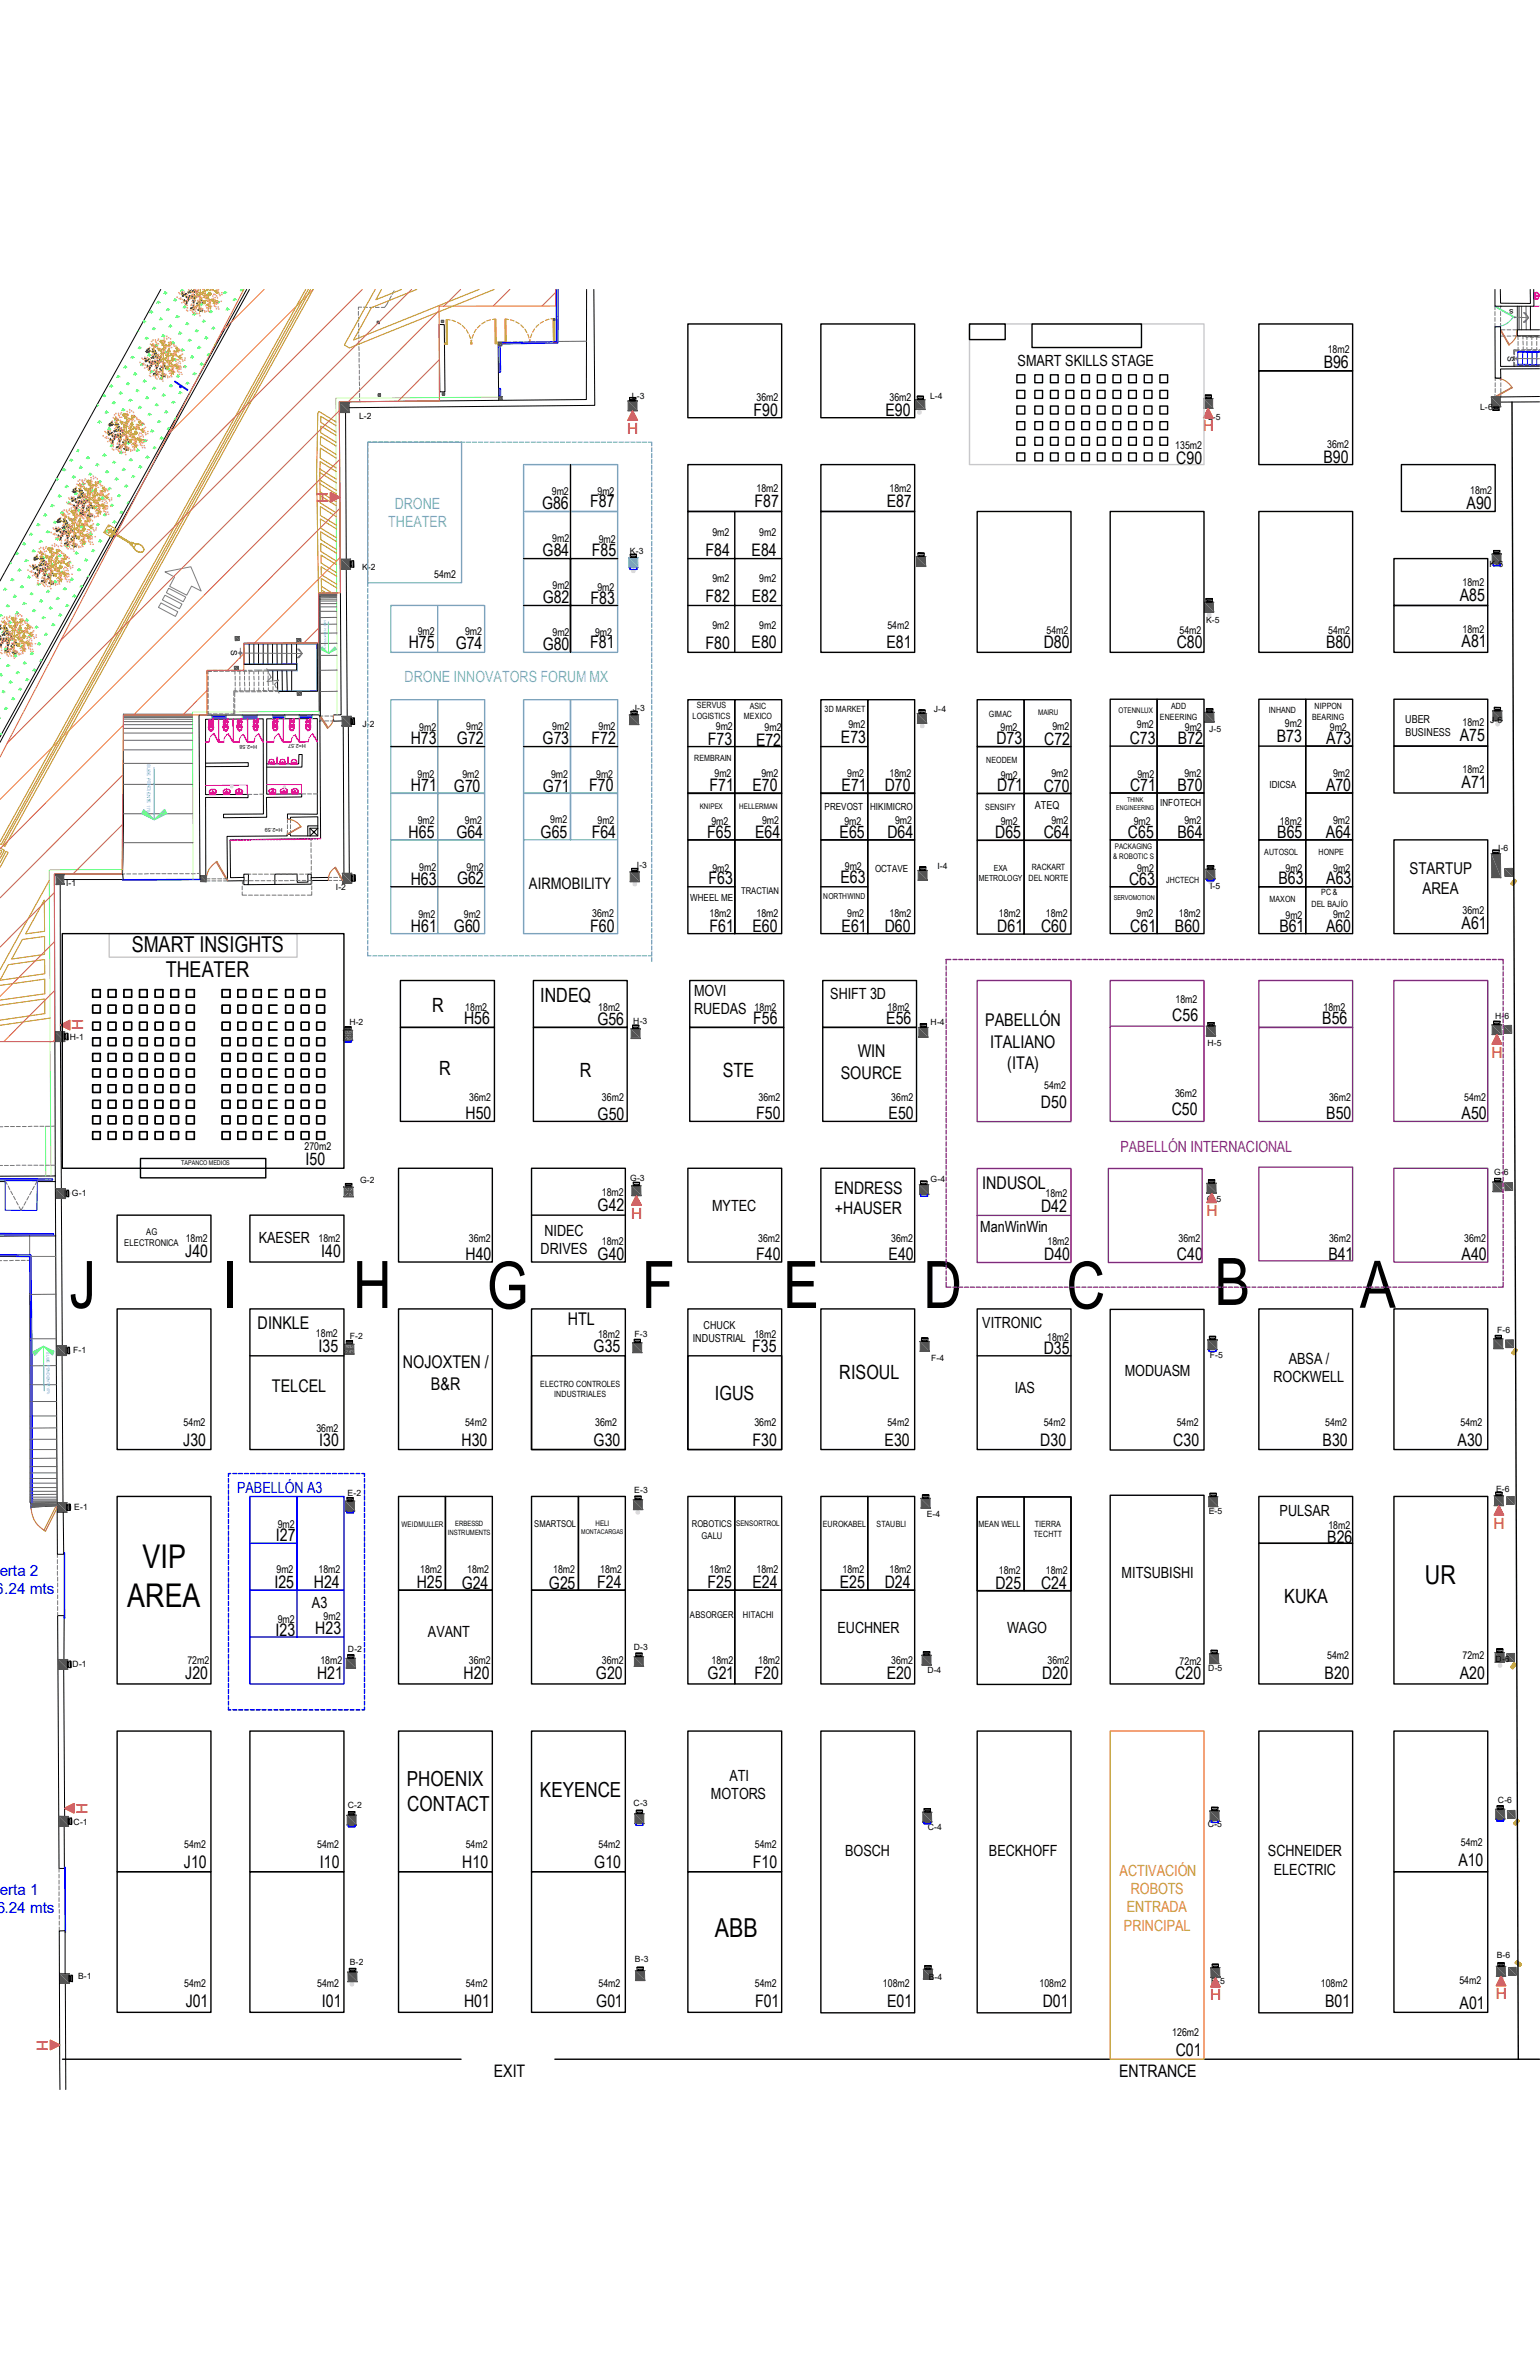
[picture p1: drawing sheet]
<svg xmlns="http://www.w3.org/2000/svg" width="279mm" height="432mm" viewBox="0 0 279 432" stroke-linecap="round" stroke-linejoin="round" font-family="sans-serif">
<defs><g id="words">
<g font-size="11.9">
<text x="12.6" y="237.4">J</text>
<text x="40.3" y="237.4">I</text>
<text x="64.1" y="237.4">H</text>
<text x="88.3" y="237.5">G</text>
<text x="116.4" y="237.4">F</text>
<text x="142.1" y="237.4">E</text>
<text x="167.5" y="237.4">D</text>
<text x="193.5" y="237.5">C</text>
<text x="220.3" y="236.9">B</text>
<text x="246.7" y="237.4">A</text>
</g>
<g font-size="5.9">
<text x="25.9" y="284.6">VIP</text>
<text x="23.1" y="291.7">AREA</text>
</g>
<g font-size="4.7">
<text x="258.5" y="287.5">UR</text>
<text x="129.7" y="351.7">ABB</text>
</g>
<g font-size="4">
<text x="23.9" y="172.7">SMART INSIGHTS</text>
<text x="30.1" y="177.4">THEATER</text>
</g>
<g font-size="3.8">
<text x="73.8" y="324.1">PHOENIX</text>
<text x="73.9" y="328.6">CONTACT</text>
<text x="98" y="326.1">KEYENCE</text>
</g>
<g font-size="3.6">
<text x="78.4" y="183.7">R</text>
<text x="98" y="181.8">INDEQ</text>
<text x="79.7" y="195.2">R</text>
<text x="105.2" y="195.4">R</text>
<text x="131.1" y="195.4">STE</text>
<text x="152.3" y="250.3">RISOUL</text>
<text x="129.7" y="254.2">IGUS</text>
<text x="233" y="290.9">KUKA</text>
</g>
<g font-size="3.2">
<text x="155.6" y="191.9">WIN</text>
<text x="178.7" y="186.3">PABELLÓN</text>
<text x="179.6" y="190.2">ITALIANO</text>
<text x="152.5" y="195.8">SOURCE</text>
<text x="182.7" y="194">(ITA)</text>
<text x="178.2" y="215.9">INDUSOL</text>
<text x="46.7" y="241.2">DINKLE</text>
<text x="103" y="240.5">HTL</text>
<text x="73.1" y="248.4">NOJOXTEN /</text>
<text x="49.3" y="252.6">TELCEL</text>
<text x="78.2" y="252.2">B&amp;R</text>
</g>
<g font-size="3.1">
<text x="240.2" y="66.8">B96</text>
<text x="136.7" y="75.5">F90</text>
<text x="160.7" y="75.5">E90</text>
<text x="240.1" y="84">B90</text>
<text x="213.4" y="84.2">C90</text>
<text x="98.3" y="92.4">G86</text>
<text x="107.1" y="91.9">F87</text>
<text x="136.9" y="91.9">F87</text>
<text x="160.9" y="91.9">E87</text>
<text x="266.1" y="92.4">A90</text>
<text x="98.4" y="101">G84</text>
<text x="107.4" y="101">F85</text>
<text x="128" y="100.8">F84</text>
<text x="136.4" y="100.8">E84</text>
<text x="98.5" y="109.5">G82</text>
<text x="107.1" y="109.6">F83</text>
<text x="128" y="109.3">F82</text>
<text x="136.4" y="109.3">E82</text>
<text x="264.8" y="109">A85</text>
<text x="74.2" y="117.6">H75</text>
<text x="82.7" y="117.8">G74</text>
<text x="98.5" y="118.1">G80</text>
<text x="107.1" y="117.7">F81</text>
<text x="128" y="117.9">F80</text>
<text x="136.4" y="117.7">E80</text>
<text x="160.8" y="117.7">E81</text>
<text x="189.4" y="117.6">D80</text>
<text x="213.5" y="117.7">C80</text>
<text x="240.6" y="117.6">B80</text>
<text x="265.2" y="117.5">A81</text>
<text x="74.5" y="135.1">H73</text>
<text x="82.9" y="135.1">G72</text>
<text x="98.4" y="135.1">G73</text>
<text x="107.3" y="135.1">F72</text>
<text x="128.4" y="135.2">F73</text>
<text x="137.2" y="135.4">E72</text>
<text x="152.6" y="134.8">E73</text>
<text x="180.8" y="135">D73</text>
<text x="189.4" y="135.3">C72</text>
<text x="205" y="135.1">C73</text>
<text x="213.7" y="135">B72</text>
<text x="231.6" y="134.6">B73</text>
<text x="240.6" y="135">A73</text>
<text x="264.8" y="134.5">A75</text>
<text x="74.5" y="143.6">H71</text>
<text x="82.3" y="143.7">G70</text>
<text x="98.5" y="143.7">G71</text>
<text x="106.9" y="143.6">F70</text>
<text x="128.7" y="143.6">F71</text>
<text x="136.5" y="143.6">E70</text>
<text x="152.7" y="143.6">E71</text>
<text x="160.5" y="143.6">D70</text>
<text x="180.9" y="143.6">D71</text>
<text x="189.4" y="143.7">C70</text>
<text x="205" y="143.6">C71</text>
<text x="213.6" y="143.6">B70</text>
<text x="240.6" y="143.6">A70</text>
<text x="265.2" y="143">A71</text>
<text x="74.1" y="152.1">H65</text>
<text x="82.8" y="152.1">G64</text>
<text x="98.1" y="152.1">G65</text>
<text x="107.4" y="152.1">F64</text>
<text x="128.3" y="152.1">F65</text>
<text x="137" y="152.1">E64</text>
<text x="152.3" y="152.1">E65</text>
<text x="161" y="152.1">D64</text>
<text x="180.6" y="152.1">D65</text>
<text x="189.4" y="152.2">C64</text>
<text x="204.6" y="152.1">C65</text>
<text x="213.6" y="152.1">B64</text>
<text x="231.7" y="152.1">B65</text>
<text x="240.6" y="152.1">A64</text>
<text x="74.5" y="160.6">H63</text>
<text x="82.9" y="160.5">G62</text>
<text x="128.6" y="160.5">F63</text>
<text x="152.5" y="160.3">E63</text>
<text x="204.9" y="160.6">C63</text>
<text x="231.9" y="160.5">B63</text>
<text x="240.6" y="160.5">A63</text>
<text x="74.5" y="169.1">H61</text>
<text x="82.3" y="169.2">G60</text>
<text x="107.1" y="169.1">F60</text>
<text x="128.7" y="169.1">F61</text>
<text x="136.5" y="169.1">E60</text>
<text x="152.7" y="169.1">E61</text>
<text x="160.5" y="169.1">D60</text>
<text x="180.9" y="169.2">D61</text>
<text x="188.9" y="169.2">C60</text>
<text x="205.1" y="169.2">C61</text>
<text x="213.1" y="169.1">B60</text>
<text x="232.1" y="169.1">B61</text>
<text x="240.6" y="169.1">A60</text>
<text x="265.2" y="168.6">A61</text>
<text x="84.2" y="185.9">H56</text>
<text x="108.4" y="186">G56</text>
<text x="136.7" y="185.9">F56</text>
<text x="160.8" y="185.9">E56</text>
<text x="212.7" y="185.4">C56</text>
<text x="239.9" y="185.9">B56</text>
<text x="84.5" y="203.2">H50</text>
<text x="108.4" y="203.2">G50</text>
<text x="137.2" y="203.2">F50</text>
<text x="161.2" y="203.2">E50</text>
<text x="188.9" y="201.1">D50</text>
<text x="212.6" y="202.4">C50</text>
<text x="240.6" y="203.2">B50</text>
<text x="265.2" y="203.2">A50</text>
<text x="55.4" y="211.4">I50</text>
<text x="108.4" y="219.8">G42</text>
<text x="151.4" y="216.7">ENDRESS</text>
<text x="151.5" y="220.4">+HAUSER</text>
<text x="188.9" y="219.9">D42</text>
<text x="33.6" y="228.2">J40</text>
<text x="58.3" y="228.2">I40</text>
<text x="84.5" y="228.7">H40</text>
<text x="108.4" y="228.7">G40</text>
<text x="137.2" y="228.7">F40</text>
<text x="161.2" y="228.7">E40</text>
<text x="189.4" y="228.8">D40</text>
<text x="213.5" y="228.7">C40</text>
<text x="241" y="228.7">B41</text>
<text x="265.2" y="228.7">A40</text>
<text x="57.8" y="245.3">I35</text>
<text x="107.7" y="245.4">G35</text>
<text x="136.5" y="245.4">F35</text>
<text x="189.4" y="245.8">D35</text>
<text x="33.2" y="262.4">J30</text>
<text x="57.9" y="262.4">I30</text>
<text x="83.7" y="262.4">H30</text>
<text x="107.7" y="262.5">G30</text>
<text x="136.5" y="262.4">F30</text>
<text x="160.5" y="262.4">E30</text>
<text x="188.7" y="262.5">D30</text>
<text x="212.9" y="262.5">C30</text>
<text x="239.9" y="262.4">B30</text>
<text x="264.5" y="262.4">A30</text>
<text x="50" y="279.7">I27</text>
<text x="240.8" y="280">B26</text>
<text x="49.8" y="288.3">I25</text>
<text x="56.9" y="288.3">H24</text>
<text x="75.6" y="288.3">H25</text>
<text x="83.8" y="288.3">G24</text>
<text x="99.6" y="288.3">G25</text>
<text x="108.3" y="288.3">F24</text>
<text x="128.4" y="288.3">F25</text>
<text x="136.5" y="288.3">E24</text>
<text x="152.4" y="288.3">E25</text>
<text x="160.5" y="288.3">D24</text>
<text x="180.6" y="288.4">D25</text>
<text x="188.9" y="288.4">C24</text>
<text x="50" y="296.9">I23</text>
<text x="57.2" y="296.5">H23</text>
<text x="33.6" y="304.7">J20</text>
<text x="57.5" y="304.7">H21</text>
<text x="84.1" y="304.7">H20</text>
<text x="108.1" y="304.7">G20</text>
<text x="128.4" y="304.7">G21</text>
<text x="136.9" y="304.7">F20</text>
<text x="160.9" y="304.7">E20</text>
<text x="189.1" y="304.8">D20</text>
<text x="213.2" y="304.7">C20</text>
<text x="240.3" y="304.7">B20</text>
<text x="264.8" y="304.7">A20</text>
<text x="33.4" y="339">J10</text>
<text x="58" y="339">I10</text>
<text x="83.9" y="339">H10</text>
<text x="107.8" y="339">G10</text>
<text x="136.6" y="339">F10</text>
<text x="264.6" y="338.7">A10</text>
<text x="33.7" y="364.3">J01</text>
<text x="58.4" y="364.3">I01</text>
<text x="84.2" y="364.3">H01</text>
<text x="108.2" y="364.3">G01</text>
<text x="137" y="364.3">F01</text>
<text x="161" y="364.3">E01</text>
<text x="189.2" y="364.4">D01</text>
<text x="240.4" y="364.3">B01</text>
<text x="264.8" y="364.6">A01</text>
<text x="89.6" y="377.1">EXIT</text>
<text x="203" y="377">ENTRANCE</text>
<text x="213.3" y="373.3">C01</text>
</g>
<g font-size="3">
<text x="255.7" y="158.7">STARTUP</text>
<text x="258.1" y="162.3">AREA</text>
</g>
<text font-size="2.9" x="96" y="161.4">AIRMOBILITY</text>
<g font-size="2.8">
<text x="184.6" y="66.5">SMART SKILLS STAGE</text>
<text x="125.9" y="180.8">MOVI</text>
<text x="125.9" y="184.1">RUEDAS</text>
<text x="150.6" y="181.3">SHIFT 3D</text>
<text x="129.2" y="219.8">MYTEC</text>
<text x="46.9" y="225.6">KAESER</text>
<text x="98.1" y="227.6">DRIVES</text>
<text x="98.8" y="224.3">NIDEC</text>
<text x="177.8" y="223.7">ManWinWin</text>
<text x="178.2" y="241">VITRONIC</text>
<text x="204" y="249.7">MODUASM</text>
<text x="231.1" y="250.9">ROCKWELL</text>
<text x="233.8" y="247.6">ABSA /</text>
<text x="184.1" y="252.9">IAS</text>
<text x="232.2" y="275.2">PULSAR</text>
<text x="203.5" y="286.3">MITSUBISHI</text>
<text x="56.6" y="291.9">A3</text>
<text x="77.6" y="297.2">AVANT</text>
<text x="151.9" y="296.4">EUCHNER</text>
<text x="182.7" y="296.4">WAGO</text>
<text x="132.3" y="323.2">ATI</text>
<text x="129" y="326.5">MOTORS</text>
<text x="153.3" y="336.9">BOSCH</text>
<text x="179.4" y="337">BECKHOFF</text>
<text x="230" y="336.9">SCHNEIDER</text>
<text x="231.1" y="340.2">ELECTRIC</text>
</g>
<g font-size="2.8" fill="#f00">
<text x="113.8" y="78.7">H</text>
<text x="218.2" y="78.3">H</text>
<text x="57.5" y="89.3" transform="rotate(90 57.5 89.3)">H</text>
<text x="15.1" y="187" transform="rotate(-90 15.1 187)">H</text>
<text x="270.6" y="191.9">H</text>
<text x="114.5" y="221.2">H</text>
<text x="218.9" y="220.7">H</text>
<text x="271" y="277.5">H</text>
<text x="15.9" y="329.2" transform="rotate(-90 15.9 329.2)">H</text>
<text x="219.5" y="363.1">H</text>
<text x="271.4" y="362.8">H</text>
<text x="6.7" y="370.2" transform="rotate(90 6.7 370.2)">H</text>
</g>
<g font-size="2.8" fill="#7aafdf">
<text x="70.4" y="95.7">THEATER</text>
<text x="71.6" y="92.4">DRONE</text>
<text x="73.4" y="123.8">DRONE INNOVATORS FORUM MX</text>
</g>
<text font-size="2.8" fill="#93278f" x="203.3" y="209">PABELLÓN INTERNACIONAL</text>
<g font-size="2.8" fill="#00f">
<text x="43" y="271">PABELLÓN A3</text>
<text x="-.1" y="286">erta 2</text>
<text x="-.8" y="289.3">6.24 mts</text>
<text x="-.7" y="347.2">6.24 mts</text>
<text x="-.1" y="343.9">erta 1</text>
</g>
<g font-size="2.8" fill="#f8991e">
<text x="203.1" y="340.5">ACTIVACIÓN</text>
<text x="204.4" y="347.1">ENTRADA</text>
<text x="205.2" y="343.8">ROBOTS</text>
<text x="203.9" y="350.5">PRINCIPAL</text>
</g>
<g font-size="2">
<text x="254.9" y="131.2">UBER</text>
<text x="255" y="133.6">BUSINESS</text>
<text x="187.7" y="146.9">ATEQ</text>
<text x="125.7" y="243.7">INDUSTRIAL</text>
<text x="127.6" y="241.3">CHUCK</text>
</g>
<g font-size="1.9">
<text x="240.9" y="64.1">18m2</text>
<text x="137.2" y="72.8">36m2</text>
<text x="161.4" y="72.8">36m2</text>
<text x="213.2" y="81.4">135m2</text>
<text x="240.8" y="81.3">36m2</text>
<text x="100.1" y="89.8">9m2</text>
<text x="108.4" y="89.8">9m2</text>
<text x="137.2" y="89.3">18m2</text>
<text x="161.4" y="89.3">18m2</text>
<text x="266.7" y="89.7">18m2</text>
<text x="100.2" y="98.4">9m2</text>
<text x="108.6" y="98.6">9m2</text>
<text x="129.2" y="97.2">9m2</text>
<text x="137.8" y="97.2">9m2</text>
<text x="78.8" y="105">54m2</text>
<text x="100.2" y="106.9">9m2</text>
<text x="108.4" y="107.2">9m2</text>
<text x="129.2" y="105.7">9m2</text>
<text x="137.8" y="105.7">9m2</text>
<text x="265.3" y="106.3">18m2</text>
<text x="75.8" y="115.2">9m2</text>
<text x="84.4" y="115.3">9m2</text>
<text x="100.2" y="115.5">9m2</text>
<text x="108" y="115.5">9m2</text>
<text x="129.2" y="114.2">9m2</text>
<text x="137.8" y="114.1">9m2</text>
<text x="161" y="114.1">54m2</text>
<text x="189.9" y="115.1">54m2</text>
<text x="214" y="115.1">54m2</text>
<text x="241" y="115.1">54m2</text>
<text x="265.3" y="114.8">18m2</text>
<text x="233.1" y="131.9">9m2</text>
<text x="265.3" y="131.8">18m2</text>
<text x="76.1" y="132.6">9m2</text>
<text x="84.6" y="132.6">9m2</text>
<text x="100.2" y="132.5">9m2</text>
<text x="108.6" y="132.6">9m2</text>
<text x="129.9" y="132.5">9m2</text>
<text x="138.7" y="132.7">9m2</text>
<text x="153.9" y="132.1">9m2</text>
<text x="181.5" y="132.7">9m2</text>
<text x="190.9" y="132.6">9m2</text>
<text x="206.2" y="132.2">9m2</text>
<text x="215" y="132.7">9m2</text>
<text x="241.3" y="132.7">9m2</text>
<text x="75.7" y="141.2">9m2</text>
<text x="83.9" y="141.2">9m2</text>
<text x="100" y="141.1">9m2</text>
<text x="108.2" y="141.2">9m2</text>
<text x="129.6" y="141">9m2</text>
<text x="138.1" y="141">9m2</text>
<text x="153.7" y="141">9m2</text>
<text x="161.4" y="141">18m2</text>
<text x="181.6" y="141.3">9m2</text>
<text x="190.8" y="141.1">9m2</text>
<text x="206.4" y="141.2">9m2</text>
<text x="214.9" y="141">9m2</text>
<text x="241.9" y="141">9m2</text>
<text x="265.3" y="140.3">18m2</text>
<text x="75.8" y="149.6">9m2</text>
<text x="84.4" y="149.6">9m2</text>
<text x="99.8" y="149.4">9m2</text>
<text x="108.4" y="149.5">9m2</text>
<text x="129.1" y="149.8">9m2</text>
<text x="138.3" y="149.5">9m2</text>
<text x="153.2" y="149.8">9m2</text>
<text x="162.4" y="149.5">9m2</text>
<text x="181.6" y="149.8">9m2</text>
<text x="190.8" y="149.6">9m2</text>
<text x="205.7" y="149.8">9m2</text>
<text x="214.9" y="149.5">9m2</text>
<text x="232.2" y="149.7">18m2</text>
<text x="241.9" y="149.5">9m2</text>
<text x="76.1" y="158.1">9m2</text>
<text x="84.7" y="158">9m2</text>
<text x="129.2" y="158.2">9m2</text>
<text x="153.3" y="158">9m2</text>
<text x="206.3" y="158.2">9m2</text>
<text x="233.2" y="158.2">9m2</text>
<text x="241.9" y="158.2">9m2</text>
<text x="75.9" y="166.5">9m2</text>
<text x="84.1" y="166.6">9m2</text>
<text x="107.4" y="166.4">36m2</text>
<text x="128.7" y="166.4">18m2</text>
<text x="137.2" y="166.4">18m2</text>
<text x="153.7" y="166.4">9m2</text>
<text x="161.4" y="166.4">18m2</text>
<text x="181.2" y="166.5">18m2</text>
<text x="189.7" y="166.5">18m2</text>
<text x="206.2" y="166.4">9m2</text>
<text x="213.9" y="166.4">18m2</text>
<text x="233.2" y="166.8">9m2</text>
<text x="241.9" y="166.5">9m2</text>
<text x="265.3" y="165.9">36m2</text>
<text x="84.4" y="183.5">18m2</text>
<text x="108.5" y="183.5">18m2</text>
<text x="136.9" y="183.5">18m2</text>
<text x="161" y="183.5">18m2</text>
<text x="213.3" y="182">18m2</text>
<text x="240.1" y="183.5">18m2</text>
<text x="189.4" y="197.7">54m2</text>
<text x="85.1" y="199.8">36m2</text>
<text x="109.2" y="199.8">36m2</text>
<text x="137.6" y="199.8">36m2</text>
<text x="161.7" y="199.8">36m2</text>
<text x="213.2" y="199.1">36m2</text>
<text x="241.1" y="199.8">36m2</text>
<text x="265.6" y="199.8">54m2</text>
<text x="55.2" y="208.7">270m2</text>
<text x="109.2" y="217">18m2</text>
<text x="189.7" y="217.3">18m2</text>
<text x="33.7" y="225.5">18m2</text>
<text x="57.8" y="225.5">18m2</text>
<text x="85" y="225.3">36m2</text>
<text x="109.2" y="225.9">18m2</text>
<text x="137.5" y="225.3">36m2</text>
<text x="161.7" y="225.3">36m2</text>
<text x="190" y="225.9">18m2</text>
<text x="213.8" y="225.4">36m2</text>
<text x="241.1" y="225.3">36m2</text>
<text x="265.6" y="225.3">36m2</text>
<text x="57.3" y="242.7">18m2</text>
<text x="108.5" y="242.8">18m2</text>
<text x="136.9" y="242.9">18m2</text>
<text x="190" y="243.5">18m2</text>
<text x="33.3" y="258.8">54m2</text>
<text x="57.4" y="259.8">36m2</text>
<text x="84.4" y="258.8">54m2</text>
<text x="108" y="258.7">36m2</text>
<text x="136.9" y="258.8">36m2</text>
<text x="161" y="258.8">54m2</text>
<text x="189.4" y="258.9">54m2</text>
<text x="213.5" y="258.8">54m2</text>
<text x="240.4" y="258.8">54m2</text>
<text x="265" y="258.8">54m2</text>
<text x="50.4" y="277.3">9m2</text>
<text x="241" y="277.6">18m2</text>
<text x="50.2" y="285.6">9m2</text>
<text x="57.8" y="285.6">18m2</text>
<text x="76.2" y="285.6">18m2</text>
<text x="84.8" y="285.6">18m2</text>
<text x="100.4" y="285.6">18m2</text>
<text x="108.9" y="285.6">18m2</text>
<text x="128.7" y="285.6">18m2</text>
<text x="137.2" y="285.6">18m2</text>
<text x="152.9" y="285.6">18m2</text>
<text x="161.4" y="285.6">18m2</text>
<text x="181.2" y="285.7">18m2</text>
<text x="189.7" y="285.7">18m2</text>
<text x="50.4" y="294.5">9m2</text>
<text x="58.7" y="294.1">9m2</text>
<text x="34" y="302">72m2</text>
<text x="58.1" y="302">18m2</text>
<text x="85" y="302">36m2</text>
<text x="109.2" y="302">36m2</text>
<text x="129.1" y="302">18m2</text>
<text x="137.5" y="302">18m2</text>
<text x="161.7" y="302">36m2</text>
<text x="190" y="302">36m2</text>
<text x="214" y="302.1">72m2</text>
<text x="240.8" y="301">54m2</text>
<text x="265.3" y="301">72m2</text>
<text x="33.4" y="335.4">54m2</text>
<text x="57.5" y="335.4">54m2</text>
<text x="84.5" y="335.4">54m2</text>
<text x="108.6" y="335.4">54m2</text>
<text x="136.9" y="335.4">54m2</text>
<text x="265.1" y="335.1">54m2</text>
<text x="33.4" y="360.6">54m2</text>
<text x="57.5" y="360.6">54m2</text>
<text x="84.5" y="360.6">54m2</text>
<text x="108.6" y="360.6">54m2</text>
<text x="136.9" y="360.6">54m2</text>
<text x="160.2" y="360.6">108m2</text>
<text x="188.6" y="360.7">108m2</text>
<text x="239.7" y="360.6">108m2</text>
<text x="264.8" y="360.2">54m2</text>
<text x="212.7" y="369.6">126m2</text>
</g>
<g font-size="1.8">
<text x="230.3" y="143">IDICSA</text>
<text x="149.6" y="147.1">PREVOST</text>
<text x="157.9" y="147.1">HIKIMICRO</text>
<text x="210.5" y="146.2">INFOTECH</text>
<text x="158.8" y="158.2">OCTAVE</text>
<text x="125.2" y="163.6">WHEEL ME</text>
</g>
<g font-size="1.7">
<text x="134.4" y="162.3">TRACTIAN</text>
<text x="22.5" y="226.2">ELECTRONICA</text>
<text x="26.5" y="224.2">AG</text>
<text x="96.9" y="277.2">SMARTSOL</text>
<text x="125.5" y="277.2">ROBOTICS</text>
<text x="127.3" y="279.3">GALU</text>
<text x="125.2" y="293.7">ABSORGER</text>
<text x="134.8" y="293.7">HITACHI</text>
</g>
<g font-size="1.6">
<text x="274.6" y="56.2" transform="rotate(180 274.6 56.2)">s</text>
<text x="273.5" y="64.7" transform="rotate(90 273.5 64.7)">S</text>
<text x="65.1" y="76.1">L-2</text>
<text x="114.7" y="72.3">L-3</text>
<text x="168.7" y="72.4">L-4</text>
<text x="219.2" y="76.2">L-5</text>
<text x="268.5" y="74.4">L-6</text>
<text x="114.3" y="100.6">K-3</text>
<text x="65.7" y="103.5">K-2</text>
<text x="270.3" y="102.9">K-6</text>
<text x="218.8" y="113.1">K-5</text>
<text x="41.9" y="118" transform="rotate(89 41.9 118)">S</text>
<text x="65.8" y="131.9">J-2</text>
<text x="114.8" y="129.1">J-3</text>
<text x="125.6" y="130.5">LOGISTICS</text>
<text x="126.4" y="128.6">SERVUS</text>
<text x="135" y="130.6">MEXICO</text>
<text x="136" y="128.7">ASIC</text>
<text x="149.6" y="129.2">3D MARKET</text>
<text x="169.4" y="129.3">J-4</text>
<text x="179.4" y="130.1">GIMAC</text>
<text x="210.4" y="130.7">ENEERING</text>
<text x="212.5" y="128.8">ADD</text>
<text x="230.2" y="129.5">INHAND</text>
<text x="238" y="130.7">BEARING</text>
<text x="238.5" y="128.8">NIPPON</text>
<text x="270.4" y="131.2">J-6</text>
<text x="219.4" y="132.9">J-5</text>
<text x="125.9" y="138.2">REMBRAIN</text>
<text x="178.9" y="138.5">NEODEM</text>
<text x="178.7" y="147">SENSIFY</text>
<text x="229.4" y="155.2">AUTOSOL</text>
<text x="239.2" y="155.2">HONPE</text>
<text x="271.8" y="154.5">I-6</text>
<text x="12" y="160.9" transform="rotate(-1 12 160.9)">I-1</text>
<text x="60.9" y="161.6">I-2</text>
<text x="115.5" y="157.5">I-3</text>
<text x="170.1" y="157.8">I-4</text>
<text x="186.6" y="159.8">DEL NORTE</text>
<text x="187.2" y="158">RACKART</text>
<text x="211.6" y="160.3">JHCTECH</text>
<text x="219.5" y="161.4">I-5</text>
<text x="230.3" y="163.7">MAXON</text>
<text x="237.9" y="164.6">DEL BAJÍO</text>
<text x="239.7" y="162.5">PC &amp;</text>
<text x="114.9" y="185.8">H-3</text>
<text x="271.2" y="185">H-6</text>
<text x="12.7" y="188.7">H-1</text>
<text x="63.4" y="186.1">H-2</text>
<text x="168.8" y="186.1">H-4</text>
<text x="219.1" y="189.8">H-5</text>
<text x="65.3" y="214.7">G-2</text>
<text x="114.3" y="214.3">G-3</text>
<text x="168.8" y="214.5">G-4</text>
<text x="271.1" y="213.2">G-6</text>
<text x="13.1" y="217.1">G-1</text>
<text x="218.9" y="218.3">G-5</text>
<text x="13.3" y="245.5">F-1</text>
<text x="63.5" y="243">F-2</text>
<text x="115.1" y="242.7">F-3</text>
<text x="271.7" y="241.9">F-6</text>
<text x="98" y="251.7">ELECTRO CONTROLES</text>
<text x="168.9" y="247">F-4</text>
<text x="219.5" y="246.4">F-5</text>
<text x="100.5" y="253.6">INDUSTRIALES</text>
<text x="13.5" y="274.1" transform="rotate(-1 13.5 274.1)">E-1</text>
<text x="63.1" y="271.6">E-2</text>
<text x="115.1" y="271.1">E-3</text>
<text x="168.1" y="275.4">E-4</text>
<text x="219.3" y="274.8">E-5</text>
<text x="271.4" y="270.8">E-6</text>
<text x="149.3" y="277.1">EUROKABEL</text>
<text x="159" y="277.1">STAUBLI</text>
<text x="177.5" y="277.1">MEAN WELL</text>
<text x="187.6" y="279">TECHTT</text>
<text x="187.7" y="277.1">TIERRA</text>
<text x="63.1" y="299.9">D-2</text>
<text x="115" y="299.4">D-3</text>
<text x="13.2" y="302.6" transform="rotate(-2 13.2 302.6)">D-1</text>
<text x="168.2" y="303.7">D-4</text>
<text x="219.2" y="303.3">D-5</text>
<text x="271.3" y="301.7">D-6</text>
<text x="63.1" y="328.2">C-2</text>
<text x="114.9" y="327.8">C-3</text>
<text x="271.8" y="327.2">C-6</text>
<text x="13.3" y="331.2">C-1</text>
<text x="168.3" y="332.2">C-4</text>
<text x="219.2" y="331.5">C-5</text>
<text x="14.2" y="359.2">B-1</text>
<text x="63.5" y="356.6">B-2</text>
<text x="115.2" y="356.1">B-3</text>
<text x="168.5" y="359.4">B-4</text>
<text x="271.5" y="355.4">B-6</text>
<text x="219.7" y="360">B-5</text>
</g>
<g font-size="1.5">
<text x="177.6" y="159.9">METROLOGY</text>
<text x="180.3" y="158">EXA</text>
<text x="149.4" y="163.2">NORTHWIND</text>
</g>
<g font-size="1.4">
<text x="188.3" y="129.8">MAIRU</text>
<text x="202.9" y="129.5">OTENNLUX</text>
<text x="127" y="146.8">KNIPEX</text>
<text x="134.1" y="146.8">HELLERMAN</text>
<text x="202" y="155.8">&amp; ROBOTIC S</text>
<text x="202.3" y="154.1">PACKAGING</text>
<text x="72.9" y="277.2">WEIDMULLER</text>
<text x="108" y="277">HELI</text>
<text x="133.6" y="277">SENSORTROL</text>
</g>
<g font-size="1.3">
<text x="81.2" y="278.5">INSTRUMENTS</text>
<text x="82.6" y="276.9">ERBESSD</text>
</g>
<g font-size="1.2">
<text x="202.5" y="147.1">ENGINEERING</text>
<text x="204.5" y="145.6">THINK</text>
<text x="202.1" y="163.3">SERVOMOTION</text>
<text x="32.9" y="211.5">TAPANCO MEDIOS</text>
<text x="105.5" y="278.5">MONTACARGAS</text>
</g>
<g font-size="1">
<text x="46.7" y="135.2" transform="rotate(-180 46.7 135.2)">H=2.58</text>
<text x="55.5" y="135.1" transform="rotate(-180 55.5 135.1)">H=2.57</text>
<text x="51.2" y="150.2" transform="rotate(-180 51.2 150.2)">H=2.59</text>
</g>
<text font-size=".8" fill="#0ff" x="26.7" y="138.6" transform="rotate(90 26.7 138.6)">SUBE PENDIENTE 11%</text>
<text font-size=".7" fill="#0ff" x="8.4" y="245.4" transform="rotate(89 8.4 245.4)">SUBE PENDIENTE 10%</text>
<g font-size=".5" fill="#0ff">
<text x="58.8" y="112.5" transform="rotate(90 58.8 112.5)">SUBE PEN</text>
<text x="58.8" y="115" transform="rotate(90 58.8 115)">DIENTE</text>
<text x="58.8" y="116.9" transform="rotate(90 58.8 116.9)">13%</text>
</g>
</g></defs>
<path d="M279.3 72.9l-7.1 .1" fill="none" stroke="#000" stroke-width=".18"/>
<g fill="#545454">
<path d="M273 157.6h1.4z"/>
<path d="M273 159h1.4z"/>
<path d="M273 157.6l1.4 1.4h-1.4z"/>
<path d="M273 157.6h1.4v1.4z"/>
</g>
<path d="M273 157.6h1.4v1.4h-1.4z" fill="none" stroke="#545454" stroke-width=".18"/>
<g fill="#545454">
<path d="M272.8 186.2l1.4-.1z"/>
<path d="M272.9 187.6h1.4z"/>
<path d="M272.8 186.2l1.5 1.4h-1.4z"/>
<path d="M272.8 186.2h1.4l.1 1.4z"/>
</g>
<path d="M272.8 186.2l1.4-.1 .1 1.5h-1.4z" fill="none" stroke="#545454" stroke-width=".18"/>
<g fill="#545454">
<path d="M273 214.7l1.4-.1z"/>
<path d="M273 216.1h1.4z"/>
<path d="M273 214.7l1.4 1.4h-1.3z"/>
<path d="M273 214.7h1.4v1.4z"/>
</g>
<path d="M273 214.7l1.4-.1v1.5h-1.4z" fill="none" stroke="#545454" stroke-width=".18"/>
<g fill="#545454">
<path d="M273.1 243.2h1.5z"/>
<path d="M273.2 244.6h1.4z"/>
<path d="M273.1 243.2l1.5 1.4h-1.4z"/>
<path d="M273.1 243.2h1.5v1.4z"/>
</g>
<path d="M273.1 243.2h1.5v1.4h-1.4z" fill="none" stroke="#545454" stroke-width=".18"/>
<g fill="#545454">
<path d="M273.3 271.7l1.4-.1z"/>
<path d="M273.3 273h1.4z"/>
<path d="M273.3 271.7l1.4 1.3h-1.4z"/>
<path d="M273.3 271.7h1.4v1.3z"/>
</g>
<path d="M273.3 271.7l1.4-.1v1.5h-1.4z" fill="none" stroke="#545454" stroke-width=".18"/>
<g fill="#545454">
<path d="M273.3 300.1h1.5z"/>
<path d="M273.4 301.5h1.4z"/>
<path d="M273.3 300.1l1.5 1.4h-1.4z"/>
<path d="M273.3 300.1h1.5v1.4z"/>
</g>
<path d="M273.3 300.1h1.5v1.4h-1.4z" fill="none" stroke="#545454" stroke-width=".18"/>
<g fill="#545454">
<path d="M273.5 328.6h1.4z"/>
<path d="M273.5 330h1.4z"/>
<path d="M273.5 328.6l1.4 1.4h-1.4z"/>
<path d="M273.5 328.6h1.4v1.4z"/>
</g>
<path d="M273.5 328.6h1.4v1.4h-1.4z" fill="none" stroke="#545454" stroke-width=".18"/>
<g fill="#545454">
<path d="M273.7 357.1h1.4z"/>
<path d="M273.7 358.5h1.4z"/>
<path d="M273.7 357.1l1.4 1.4h-1.4z"/>
<path d="M273.7 357.1h1.4v1.4z"/>
</g>
<path d="M273.7 357.1h1.4v1.4h-1.4z" fill="none" stroke="#545454" stroke-width=".18"/>
<g fill="none" stroke="#000" stroke-width=".18">
<path d="M272.3 55.6h.1M275.3 55.6v4.3M277.7 55.6v4.3M62.7 74.9l.1 26.6M62.8 103.3l.2 26.7M37.3 138.5l7.7-.1v.7h-7.7M38.4 129.8v.7M41 129.8v.7M44 129.8v.7M46.7 129.8v.7M48.4 138.6h5.8v-1.7h.6v2.3h-6.4M49.5 129.8v.7"/>
<path d="M51.6 129.8v.6M54.3 129.8v.6M56.7 129.8v.6M58 130.9l.2 21.3-16.5 .2 .1 6.9h2.5v.6h-3l-.1-8.1 10.9-.1v-.3h.6v.3h5v-3.4h-5v.4h-.5v-1l5.4 .1v-17.4l-9.2 .1v13.6h6.3v.6h-6.4l.1 3.6-7.8 .1v-.6l7.2-.1v-17.2l-10.5 .1v13.6h7.7v.6l-7.7-.1v14.3M60.5 130.3v.6h1.6M62.3 131.8l.1 26.7M63.2 131.8l.2 26.7M11.6 159.6h10.8M44.2 159.3v-.6h.9l-.1 1.9h-.8v-.7M56.2 150.3l1.5 1.4M56.2 150.3h1.5l-1.4 1.4zM56.4 159.3h3.2v.5h-3.1z"/>
<path d="M56.5 159.3v-.6h-.7l.1 1.4h-2v-1.4h-4v1.8M56.5 159.8v.7l-11.5 .1M57.7 149.9h-1.9v1.8M10.9 160.5l.1 26.7M11 189.1l.1 26.6M11.1 217.6l.2 26.6M11.3 246l.1 26.7M11.6 303l.1 26.6M11.6 301.2v-8h-1.1l.2 45.9h1l-.1-7.6M11.9 360v19.3"/>
</g>
<g fill="none" stroke="#767676" stroke-width=".18">
<path d="M271.2 55.6v.6M271.2 56.6v.7M271.2 57.6v.7M271.2 58.7v.6M272.2 55.6v.6M272.2 56.6v.7M272.2 57.6v.7M272.2 58.7v.6M272.2 59.9h.8M273.4 59.9h.7M274.5 59.9h.8M271.2 71.6v.5"/>
<path d="M271.3 68.6v.5M271.3 69.5v.7M271.3 70.5v.7M272.2 61h.8M272.3 68.6v.5M272.3 69.5v.7M272.3 70.5v.7M272.3 71.6v.5M273.4 61h.7M274.5 61h.8M274.6 64.6v.8M274.6 65.7v.8"/>
<path d="M274.7 64.7v.7M274.7 65.8v.7M274.8 64.7v.7M274.8 65.8v.7M274.8 66.3h.5M275.4 61v.6M275.4 61h.4M275.4 63v.7h-.6v.7M275.4 62v.7M275.5 63.7h-.8v.7M275.6 66.3h.8M275.7 63.5h-1.1v.8"/>
<path d="M275.9 63.7h.7M276.2 61h.7M276.3 61v.6M276.3 61.9l.1 .7M276.4 62.9v.6M276.7 66.3h.7M276.8 63.5h-.7M276.9 61v.2h.3M277 63.7h.7M277 61.2v.4M277 62v.7M277 63.1v.4"/>
<path d="M277.1 63.5h.7M277.2 61h.8M277.6 61.2h.7M277.7 66.3h.8M277.9 61.2v.4M277.9 62v.7M277.9 63.1v.4M278.2 63.5h.7M278.3 61h.7M278.6 61.2h.7M278.7 63.6l-.7 .1M278.8 61.2v.4"/>
<path d="M278.8 62v.7M278.8 63.1v.4M278.8 66.3h.5M279.1 63.6h.2M279.2 63.5h.1M58 130.8l.6 .1M58.9 130.9h.7M60 130.9h.5M37.4 159.5h.7M37.4 159.9h.7M38.4 159.5h.8M38.4 159.9h.8"/>
<path d="M39.5 159.5h.7M39.5 159.9h.7M40.6 159.5h.7M40.6 159.9h.7M44 159.9v.5M45 144.2h.7M45.1 158.7h.4M45.8 158.7h.8M46.1 144.2h.7M46.9 158.7h.7M47.1 144.1h.7M48 158.7h.7"/>
<path d="M49.1 158.7h.6M50.1 158.7h.7M51.2 158.7h.7M52.2 148.7v.7M52.2 149.7v.7M52.2 150.7l-.1 .7M52.2 158.7h.8M52.7 148.7v.7M52.7 149.7v.7M52.7 150.7v.7M53.3 158.7h.7M54.4 158.7h.7"/>
<path d="M54.7 144.1h.8M55.4 158.7h.4M55.8 144.1h.7M56.4 155.1l.1 .7M56.4 152.2v.4M56.4 153v.7M56.4 154v.7M56.5 156.2v.6M56.5 157.2v.7M56.5 158.3v.4M56.6 159.8v.6M56.9 144.1h.7"/>
<path d="M59.6 159.8h.6M59.6 159.3h.6M60.5 159.8h.8M60.5 159.3h.8M61.6 159.8h.5M62.1 159.2l-.5 .1M43.9 161.9v.6h.8M43.9 160.8v.7M45.1 162.5h.7M46.1 162.5h.8M47.2 162.5h.7M48.3 162.5h.7"/>
<path d="M49.4 162.5h.7M50.4 162.5h.7M51.5 162.5h.7M52.5 162.5h.8M53.6 162.5h.7M54.7 162.5h.7M56.6 160.8v.7M56.6 161.8v.7h-.8"/>
</g>
<g fill="none" stroke="#f0f" stroke-width=".18">
<path d="M278.3 53.2a.62 .62 0 0 1 .8 0 .62 .62 0 0 1 0 .9 .62 .62 0 0 1-.8 0zM278.3 55.6h1M278.3 53.5l.1-.1zM278.3 53.9l.1 .1zM278.3 53.7l.1 .1zM278.3 53.7h.1zM278.4 53.7h.1M278.3 53.7h.1M278.3 53.7h.4M278.3 53.7l.1 .1M278.4 53.8h.1M278.4 53.7v.1"/>
<path d="M278.4 53.6v.2M278.5 53.5h.1a.23 .23 0 0 1 .3 .2 .23 .23 0 0 1-.3 .2M278.6 53.3a.45 .45 0 0 1 .6 .1 .45 .45 0 0 1-.1 .6 .31 .31 0 0 1-.4 .2 .31 .31 0 0 1-.1-.5zM278.6 53.8h.1M278.6 53.1a.39 .39 0 0 0-.3 .6 .42 .42 0 0 0 .3 .6M278.6 53.7l-.2 .1M278.7 53.7l.1 .1zM37.3 134.7h.6h-.6M37.8 131.9v.3a.45 .45 0 0 0 .5 .6 .45 .45 0 0 0 .4-.6v-.3M37.8 131h.9M37.8 131.2h.5M37.8 130.9v.3h.5"/>
<path d="M37.8 130.9l.3 .1M37.9 132a.58 .58 0 0 0 .4 .7M37.9 132.1l.2 .5h.2M37.9 132h.1M37.9 130.7h.2zM37.9 132l.1-.2 .3-.1a.49 .49 0 0 1 .4 .4 .49 .49 0 0 1-.4 .5M37.9 132.1h.1M37.9 132v.1M38 130.7h.1M38 132.1l.1 .4M38 132v.1M38 132l.1 .5"/>
<path d="M38 132h.1M38 131.2l-.2 .7M38 130.8h.1M38 131.1l-.2 .9M38.1 131h.1M38.1 131.2h.1M38.1 131l-.3 1M38.1 131v.2h.1M38.1 130.9h.1M38.1 131.6h.1M38.1 131.1h.1M38.1 132.5h.1"/>
<path d="M38.1 131v.1M38.1 131.5h.1M38.1 131h.2M38.1 130.7v.2M38.1 130.7h-.2l.1 .2h-.2M38.1 132.5h.2M38.1 132.5l.2 .1M38.1 131.7h.2M38.2 131.1h.1M38.2 131h.1M38.2 131v.1M38.2 131h-.1"/>
<path d="M38.2 131l-.1 .1M38.2 131.1l.1-.1zM38.2 131l.2 .1h-.2zM38.2 130.9h.2M38.2 131.9h.1M38.2 130.9h.1M38.2 132l.2 .1M38.2 131l.2 .1M38.2 131l.1 .1M38.2 130.9l.2 .1M38.2 131.1l-.1 .1M38.2 132h.2"/>
<path d="M38.2 131.1h-.1M38.2 131l.1 .1zM38.2 131.1l.1-.1v.1M38.3 131.7h.1M38.3 132.6h.1M38.3 132.5h.1M38.3 131.1h.1M38.3 130.9h.1M38.3 131h.1M38.3 131.9v.1h.1M38.3 131.8l-.1 .1M38.3 131.7l-.3 .3"/>
<path d="M38.3 131.8l-.1 .2M38.3 131l-.1 .1M38.3 131.8h.1M38.3 131.8v.3M38.3 131.8l.1 .1M38.3 131v.1M38.3 131.7l.3 .3M38.3 132.8h.1M38.3 131.9v.1M38.4 131h.1M38.4 131.1h.2M38.4 131.1h-.1"/>
<path d="M38.4 131.9h.1M38.4 131.1h.1M38.4 131v.1M38.4 131.7h.1M38.4 131.6h.1M38.4 131.5h.1M38.4 132.5h-.1M38.4 132.5l-.1 .1M38.5 131.1h.1M38.5 131h.1M38.5 131v.1zM38.5 130.9h-.4"/>
<path d="M38.5 131v.1M38.6 130.6h.1zM38.6 131.1l.1 .9M38.6 131.1l.1 .9-.1-.8M38.6 130.6v.4M38.6 132l-.2 .5M38.6 130.9h.1M38.6 131.2h.1M38.6 131h.1M38.6 131.1h.1M38.6 132v.1M38.6 132h.1"/>
<path d="M38.7 132h.1M38.7 132.1h.1M38.7 130.6v.4M38.7 133.1h.1l.9 1.5-.1 .1zM38.7 132a.58 .58 0 0 1-.4 .7M38.7 131v.1M38.7 130.6l-.1-.1 .2 .1M38.7 131h.1M38.7 131.1h-.6M38.8 133.1l-.7 .7-.2 .9M39.6 130.5l.1 4.2h.9h-.8l-.1-4.2M39.7 134.6v.1"/>
<path d="M40.5 131.9v.1M40.5 132.2l.2 .3 .2 .2M40.5 130.9l.2 .1-.2 1.1M40.5 130.9v.3h.4M40.5 131h.4M40.5 130.9h.5M40.6 130.7h.2M40.6 132a.34 .34 0 0 1 .4-.3 .34 .34 0 0 1 .3 .3M40.6 132h.1M40.6 132.1l.2 .4M40.6 132l.2 .5M40.6 131.7l.4-.1a.48 .48 0 0 1 .3 .6 .48 .48 0 0 1-.5 .3 .65 .65 0 0 1-.2-.8z"/>
<path d="M40.6 131.1l-.2 .9M40.6 131.2l-.1 .7M40.6 130.7v.2M40.6 130.7h.1M40.7 130.7v.2h.5M40.8 131.5h.1M40.7 131h.1M40.7 130.7h-.1h.1h-.1M40.7 131.2h.1M40.7 131.1h.1M40.7 132.5h.1M40.7 131.1v.1"/>
<path d="M40.7 131v.1M40.7 130.9v.2M40.8 131.1h.1M40.8 131.2h.1M40.8 130.9h.1M40.8 132.5h.1M40.8 131.1h-.1M40.8 130.9v.2M40.8 131h-.1M40.8 131.7h.3M40.8 131.7h.1M40.8 131h.1"/>
<path d="M40.8 130.9v.2zM40.8 131v.1M40.9 131.8h.1M40.9 131l.1 .1zM40.9 131.1h.1M40.9 130.9h.1M40.9 131h.1M40.9 131.1h-.2M40.9 131.1l-.2 .1M40.9 130.9v.2M40.9 131.1v.1M40.9 131h.1z"/>
<path d="M40.9 132.5h.1M40.9 131.7h.1M40.9 132h.1M40.9 131.9v.1M40.9 131v.1M40.9 132.7h.1M40.9 131v.1zM40.9 131.8l.1 .2M40.9 131.8v.2M40.9 131l.1 .1M40.9 132.6h.1M41 131h.2l-.2 .1"/>
<path d="M41 131.1h-.1M41 130.9v.1M41 132h-.1M41 131l-.1 .1M41 131.8l-.1 .1M41 132.5h.1M41 131.7h.1M41 131h.1M41 130.9h.1M41 131.8h.1M41 131.1h.1M41 131v.1"/>
<path d="M41 131.1h-.5M41.1 131.1h.1M41.1 132.5h-.2M41.1 131.5h.1M41.1 132.5h.1M41.1 130.9l.1 .1M41.1 131h.1M41.1 130.9h.1M41.1 132.5l-.2 .2M41.2 130.9v.2zM41.2 130.9v.1M41.2 131v.1"/>
<path d="M41.2 131l-.1 .1h.3M41.2 130.6h.2zM41.2 131l.2 1-.2-.9M41.2 131.2h.1M41.2 130.9h.2zM41.2 131h.1M41.2 131.1h.1M41.2 131.1h.2zM41.2 132v.1M41.2 130.6v.3M41.2 131.2l.2 .7M41.2 130.9h.1"/>
<path d="M41.3 132l-.2 .5M41.3 132h.1M41.3 132l-.1 .3-.2 .2M41.3 130.9h-.1M41.3 132v.1M41.4 132.2l-.2 .3M41.4 130.6v.3M41.4 131.1h.1M41.4 133.2v-.1l.9 1.5-.1 .1zM41.4 131.9h.1M41.4 131v.1M41.4 130.9h.1"/>
<path d="M41.4 131.9v.3a.48 .48 0 0 1-.5 .5 .48 .48 0 0 1-.4-.6v-.1M41.4 130.6l-.2-.1 .2 .1M41.4 133.1l-.6 .7-.2 .9M42.2 130.5l.1 4.2h1.1h-1l-.1-4.2M42.3 134.6v.1M43.1 130.9h.2M43.1 132a.58 .58 0 0 0 .3 .6M43.1 130.9v.3h.3M43.1 130.9h.1M43.1 130.7h.2M43.1 130.6h.2zM43.1 130.7l.1 .2h.5"/>
<path d="M43.1 131.1a1.37 1.37 0 0 0 .1 1.5l.4 .1 .3-.3v-.5M43.1 132l.2 .5M43.1 132h.1M43.2 131.1l-.2 .9M43.2 132h-.1M43.2 130.7v.2M43.2 130.9h.1M43.2 131.1h.1M43.2 130.9l-.2 1.1M43.2 131.2h.1M43.2 130.9l.1 .3M43.3 131.5h.1"/>
<path d="M43.3 131.1h.1M43.3 132.4v.1M43.3 131.1v.1M43.3 131v.1M43.3 130.9v.2M43.3 131h.1M43.3 131.2h.1M43.3 130.9h.1M43.3 132.5h.1M43.3 132.5h.2M43.4 131.1h.1M43.3 130.6h-.2"/>
<path d="M43.3 131.6v.1M43.3 131.7h.1M43.4 131.8h.1M43.4 131l.1 .1zM43.4 130.9h.1M43.4 132h.1M43.4 131l.1 .1M43.4 131.1h-.1M43.4 131.1l-.1 .1M43.4 132h.2M43.4 131h.1M43.4 130.9l.1 .2z"/>
<path d="M43.4 130.9v.1M43.4 130.9l.1 .2M43.4 131h-.1M43.4 132.5h.1M43.4 131.6h.1M43.4 131.6h.1a.5 .5 0 0 1 .4 .5 .5 .5 0 0 1-.4 .5M43.4 131.7l-.3 .3M43.4 131.8v.1M43.4 130.9l.1 .1M43.4 131v.1M43.4 131.6l-.3 .3a.56 .56 0 0 0 .4 .7M43.4 131h.1z"/>
<path d="M43.5 131h.1M43.4 131.7h.1M43.5 131.7h.1M43.5 130.9h.1M43.5 131.7v.3M43.5 130.9v.1M43.5 131.7l.3 .3M43.5 132.5h.1M43.5 132.7h.1M43.5 131.6h.1M43.5 131.8h.1M43.5 131.7l-.1 .3"/>
<path d="M43.5 131.9v.1M43.5 131h-.1M43.5 132h.1M43.5 132.5v.1M43.5 130.9l.1 .1M43.5 131h.2M43.5 131.1h.1M43.5 131v.1M43.5 131.1h-.4M43.5 131.7l-.1 .1M43.6 131.8h.1M43.6 132h-.1"/>
<path d="M43.6 131l-.1 .1M43.6 131.6v.1M43.6 131.5h.1M43.6 132.5h-.1M43.6 130.9v.1M43.6 130.9v.2M43.6 132.4v.1M43.7 130.9h.1M43.7 131h.1M43.7 131.1h.1M43.7 130.9v.2zM43.7 131v.1"/>
<path d="M43.7 130.9v.1M43.7 132.5l-.2 .1M43.7 130.5h.2M43.7 130.5h.1M43.7 131l.2 1M43.7 131l.2 .9-.1-.7M43.8 130.9h.1M43.8 131.2h.1M43.8 130.9h.1zM43.8 131h.1M43.8 131.1h.1M43.8 132h.1"/>
<path d="M43.8 130.5v.4M43.8 130.9h-.7M43.8 132l-.1 .4M43.8 132l-.2 .5M43.9 132v.1M43.9 131v.1M43.9 130.5v.4M43.9 132.1l-.2 .4M43.9 131.9h.1M43.9 130.5h-.2h.2M43.9 130.9h.1M43.9 130.5h.1"/>
<path d="M43.9 131.1h-.4M44.1 133.3h.1l.7 1.3-.1 .1zM44.2 133.3l-.6 .6-.2 .8M44.9 130.5v4.2h1.2l-1.1-.1v-4.1M44.9 134.6v.1M45.9 130.9l.8 .1M45.9 131.8v.3a.49 .49 0 0 0 .6 .6 .49 .49 0 0 0 .4-.7v-.2M45.9 130.9l.1 .2h.4M45.9 130.9h.2M46 132.1l.1 .4M46 131.9v.2M46 132h.1"/>
<path d="M46 130.6h.2M46 132a.36 .36 0 0 1 .4-.4 .36 .36 0 0 1 .3 .4v.4l-.3 .2M46 132l.1 .4 .3 .2M46.1 130.6h.1M46.1 132l.1 .5M46.1 132h.1M46.1 130.6v.3h-.2M46.1 130.7h.1M46.1 134.6v.1M46.1 131l-.2 .9 .2-.8M46.1 131l-.2 .9M46.1 130.9h.1"/>
<path d="M46.1 131.1h.1M46.1 132.5l.3 .1M46.1 130.9v.1M46.1 130.9v.2M46.1 130.6v.3M46.1 130.9h.5M46.2 131.1h.1M46.2 132.4v.1M46.2 131v-.1v.2M46.2 131.4h.1M46.2 131.5h.1M46.2 131h.2"/>
<path d="M46.2 131h.1M46.2 131.6h.2M46.2 130.9h.1M46.2 132.5h.2M46.2 132.4l.2 .1M46.2 130.9v.2M46.3 131h.1M46.3 130.9h.1M46.3 131.1h.1M46.3 130.9v.2zM46.3 131.5h-.1M46.3 131.8h.1"/>
<path d="M46.3 130.9l.1 .1zM46.3 132h.1M46.3 131.1h-.1M46.3 131.9h.1M46.3 132h.2M46.3 131l.1 .1M46.3 130.9v.2M46.4 131.6h.1M46.4 132.5h.1M46.4 131.1h.1M46.4 130.9h.1M46.4 131h.1"/>
<path d="M46.4 130.9v.2zM46.4 131.6l-.3 .4M46.4 131.8v.1M46.4 130.9v.1zM46.4 131v-.1zM46.4 131.1h-.2M46.4 131.7v.3M46.4 131.6l.3 .4M46.4 132.7h.1M46.4 131.7v.1M46.4 131.7l-.1 .3M46.4 130.9v.1"/>
<path d="M46.4 132h.1M46.4 131v-.1v.2M46.4 131v.1M46.4 131.8h.1M46.4 131.7l-.1 .1M46.5 130.9h-.4M46.5 131.1h-.4M46.5 131.9h-.1M46.5 131l-.1 .1M46.6 131.5h.1M46.5 131.4h.1M46.5 131.5h.1"/>
<path d="M46.5 132.5h-.1M46.5 132.4l-.1 .1M46.5 130.9v.1M46.6 130.9v.1M46.6 130.9h.1M46.6 131h.1M46.6 131.1h.2M46.6 130.9v.2M46.6 132.5l-.2 .1M46.6 130.9l.1 .1M46.6 131v-.1v.2M46.7 131l.1 .9"/>
<path d="M46.7 131l.1 .9v-.8M46.7 130.9h.1M46.7 132l-.2 .5M46.7 131.1h.1M46.7 130.9h.1zM46.7 131h.1M46.7 132h.1M46.7 131l.1 .1M46.7 130.9h-.1M46.8 132.1l-.2 .4M46.8 130.5v.4M46.8 131.9v.2"/>
<path d="M46.8 130.9v.1M46.8 131.9h.1M46.8 130.5h-.1h.2M46.9 130.5h-.2v.4M46.9 133.2v-.1l.9 1.5-.1 .1zM46.9 131h-.5M46.9 130.5h.1M46.9 130.9h.1M46.9 133.2l-.6 .6-.2 .8M47.8 134.6v.1M48.4 134.6h1.3M48.7 138.6h1.1"/>
<path d="M48.7 138.6h.1M48.7 138.6a.68 .68 0 0 1 .6-.8l.4 .2 .1 .6M48.7 138.6h1.2M48.8 138.2a.45 .45 0 0 1 .5-.4 .45 .45 0 0 1 .4 .4l-.1 .1M48.9 138.3l.2 .1 .6-.1M48.9 138.2v.1M49.1 138.4h.1M49.2 138.4h.2M49.2 138.3l.1 .1zM49.2 138.4h.1M49.2 138.3h.1M49.5 131.9h.1"/>
<path d="M49.5 131.8v.3a.49 .49 0 0 0 .5 .6 .49 .49 0 0 0 .4-.7v-.2M49.5 131.9a.58 .58 0 0 0 .4 .7M49.5 130.9v.2h.4M49.5 130.9h.2v.2M49.5 130.9h.4M49.6 132h.1M49.6 130.6h.1M49.6 132l.2 .4M49.6 131.1l-.1 .8M49.6 130.6l.1 .1M49.6 131.7a.42 .42 0 0 1 .6 0 .42 .42 0 0 1 0 .6 .31 .31 0 0 1-.4 .2 .31 .31 0 0 1-.2-.3zM49.6 138.3h-.7"/>
<path d="M49.7 134.6l-1.3 .1M49.7 131l-.3 .9M49.7 130.7v.2M49.7 134.6v.1M49.7 130.9h.1M49.7 131.1h.1M49.7 130.9l-.2 1M49.7 130.6v.3M49.8 131.5h.1M49.8 131.1h.1M49.7 131h.2M49.7 132.4l.1 .1"/>
<path d="M49.7 131v-.1v.2M49.7 131.4h.1M49.7 130.6h-.1h.2M49.8 130.9h.1M49.8 132.4h.3l-.1 .1M49.8 132.4l.1 .1M49.8 130.9h-.1M49.9 131.1h.1M49.8 130.8h.3M49.8 130.9v.1M49.8 131h-.1M49.8 131.6h.1"/>
<path d="M49.8 131l.1 .1M49.8 130.9v.1zM49.8 131h.1M49.9 130.9l.1 .1-.1 .1zM49.9 130.9l.1 .1zM49.9 131.8h.1M49.9 131h.1M49.9 130.9h.1M49.9 132h.1M49.9 131.1h-.2M49.9 131l.1 .1M49.9 130.9v.1"/>
<path d="M49.9 132.5h.1M49.9 131.6h.1M49.9 131.6l-.3 .4M49.9 131.8v.1M49.9 131.9h.1M49.9 131l.1-.1zM50 131h.1M50 130.9h.1M50 131.6h.1M50 131.7v.3M50 131.6l.2 .4M50 132.5h.1"/>
<path d="M50 132.7h.1M50 131.7v.1M50 131.7l-.1 .3M50 131.8v.1M50 130.9l-.1 .1M50 132h.1M50 131h.2M50 131h.4M50 131l-.1-.1 .1 .2M50 130.9l.2 .1M50 131v.1M50 130.9v.1"/>
<path d="M50 131.7l-.1 .1M50 131h-.1M50 131.8h.1M50 130.9h-.5M50.1 131l-.4 .1M50.1 130.9h.1M50.1 131.4h.1M50.1 131.5h.1M50.1 132.4v.1M50.1 130.9v.1M50.2 130.9v.1M50.2 132.5l-.2 .1"/>
<path d="M50.2 130.9h.1M50.2 131h.1M50.2 131l.2 .9M50.2 131l.2 .9-.2-.8M50.2 130.9v.1zM50.2 138.6l.1-1.2v1.2M50.2 130.5h.2zM50.2 131.1h.1M50.2 130.9h.2zM50.2 132h.1M50.2 130.5v.4M50.3 132h.1"/>
<path d="M50.3 132l-.2 .5M50.3 130.9h-.1M50.3 132l-.1 .4M50.3 130.5v.4M50.3 131.9v.2M50.3 130.9l-.1 .2M50.4 131.9h.1M50.4 132.1l-.2 .4M50.4 131l-.2 .1M50.4 131.1h-.2M50.4 130.9h.1M50.5 133.2v-.1l.9 1.5-.1 .1z"/>
<path d="M50.5 130.5h-.3M50.5 133.1l-.6 .7-.2 .8M50.7 138.6h1.1zM50.7 138.6v-.3a.58 .58 0 0 1 .8-.4 .58 .58 0 0 1 .3 .7h.1M50.8 138.3a.45 .45 0 0 1 .4-.5 .45 .45 0 0 1 .5 .5l-.3 .1-.6-.1M50.8 138.3h.1M51.1 138.4h.1M51.2 138.4h.2M51.2 138.3l.1 .1zM51.2 138.4h.1M51.2 138.3h.1M51.4 134.6v.1"/>
<path d="M51.4 130.4v4.3h1.4l-1.4-.1v-4.2M51.6 138.3h-.7M51.7 138.2l-.1 .1M52.2 138.6l.1-1.2v1.2M52.5 131.9h.1M52.5 131.8v.1M52.5 131.9l.2 .6M52.5 130.9v.2h.5M52.5 130.9h.2M52.6 130.6h.1h-.1l.1 .3h.5M52.6 130.6h.2M52.6 130.6h.1z"/>
<path d="M52.6 132l.2 .4M52.6 132h.1M52.7 130.6h.1M52.7 131l-.2 .9M52.7 131.9l-.1 .1M52.7 131.1l-.2 .7M52.7 131.1h.1M52.7 130.6v.3M52.7 138.6h1.2zM52.8 131.5h.1M52.8 131.1h.1M52.7 130.9h.1"/>
<path d="M52.7 132.4h.1M52.7 130.9l-.2 1M52.7 130.9v.2M52.7 131v.1M52.7 131l.3 .1M52.7 130.9l.1 .1M52.7 131h.2M52.7 131h.7M52.8 130.9h.1M52.8 132.4l.1 .1M52.9 131.1h.1M52.8 130.9v.1"/>
<path d="M52.8 130.9v.2M52.8 131.4h.1M52.8 138.6a.72 .72 0 0 1 .4-.8l.5 .2 .2 .6M52.8 130.9l-.1 .1M52.8 130.9v.1zM52.8 132.4l.2 .1M52.9 131.8h.1M52.9 131h.1M52.9 130.9h.1M52.9 131.6h.1M52.9 130.9l.1 .1M52.9 130.9v.1"/>
<path d="M52.9 130.9l.1 .1zM52.9 131.6l-.2 .1a.56 .56 0 0 0 .3 .8M52.9 131l.1-.1zM53 130.9h.1M52.9 131.6l.2 .1 .2 .3M52.9 131.9h.1zM52.9 131.6h.2M52.9 132.5h.1M52.9 131.6v-.1a.52 .52 0 0 1 .4 .5 .52 .52 0 0 1-.3 .5M52.9 131.6l-.3 .4M52.9 132h.1M52.9 131.1h-.1"/>
<path d="M52.9 131.1h-.2M52.9 131v.1M53 131h.1M53 131.6h.1M53 132.5h.1M53 132.6h.1M53 131.1h.1M53 138.3l.3 .1M53 131.7v.1M53 131.7l-.1 .2M53 131.7l-.1 .3M53 130.9l-.1 .1"/>
<path d="M53 132h.1M53 131.7h.1M53 131v.1M53 131.7v.3M53 130.9v.2M53 131.8v.1M53 130.9v.1M53 131.8h.1M53 131v-.1l-.1 .1M53 130.9h-.1v.2M53.1 130.9h-.1M53.1 130.9l-.4 .1"/>
<path d="M53.1 131.5h.1M53.1 132.4l-.1 .1M53.1 131.4h.1M53.2 132.5l-.3 .1-.2-.1M53.2 130.9v.1M53.2 130.9h.1M53.2 131l.2 .9-.2 .6M53.2 131l.2 .9-.1-.8M53.2 130.9v.1zM53.2 131l.2 .1M53.2 130.5h.2zM53.3 138.4h.1"/>
<path d="M53.3 131.1h.1M53.3 130.9h.1zM53.3 131.9v.1M53.3 130.9h.1M53.3 131h-.3M53.3 130.5v.4M53.3 138.3l.1 .1zM53.3 130.9h-.8M53.3 132l-.1 .4M53.3 131h.1M53.3 132h.1M53.3 132l-.2 .4"/>
<path d="M53.3 138.3h.1M53.4 130.9v.1M53.4 130.9h.1M53.4 130.5v.4M53.4 131v.1M53.4 131.9h.1M53.4 131.8v.2a.5 .5 0 0 1-.4 .7 .5 .5 0 0 1-.5-.7v-.1M53.4 130.5l-.2-.1 .3 .1M53.5 133.4l.1-.1 .7 1.3-.1 .1zM53.6 133.3l-.4 .3-.4 1M53.7 138.3l-.4 .1M53.8 138.3a.4 .4 0 0 0-.5-.5 .4 .4 0 0 0-.3 .5"/>
<path d="M53.8 138.3l-.2 .1-.7-.1M53.8 138.3h-.1M54.3 130.5v4.2h1.6h-1.5v-4.2M54.3 134.6v.1M55.5 131.9a.5 .5 0 0 0 .1 .6 .5 .5 0 0 0 .7 0l.1-.6M55.5 131.8v.1M55.5 132.1l.2 .4M55.5 130.9v.2h.4M55.5 130.9h.2M55.5 130.9h.7M55.5 132h.1M55.5 132a.4 .4 0 0 1 .6-.5 .4 .4 0 0 1 .2 .7l-.1 .1a.26 .26 0 0 1-.3 .2 .26 .26 0 0 1-.2-.2l-.2-.3"/>
<path d="M55.6 130.6h.1M55.6 131.9a.34 .34 0 0 1 .4-.3 .34 .34 0 0 1 .3 .4M55.6 130.6h.2M55.6 132l.2 .4M55.6 132h.1M55.6 130.6v.3M55.6 131.9v.1M55.6 131.1l-.1 .7M55.6 131.1h.1M55.7 131l-.2 1M55.7 131l-.2 .9M55.7 130.6v.3h.6"/>
<path d="M55.7 130.9h.1M55.7 131.1h.1M55.7 130.9v.1M55.7 130.9v.2M55.7 131l.3 .1M55.8 131.1h.1M55.8 130.9h.1M55.8 131h-.1M55.8 131.4h.1M55.8 132.4l.1 .1M55.8 130.9v.1M55.8 130.9v.1v-.1"/>
<path d="M55.8 130.9v.2M55.8 131h.1M55.8 131v.1M55.8 130.9h.2M55.8 131.8h.1M55.8 131.6h.2M55.8 130.9l.1 .1M55.8 131h.2h-.2M55.8 130.9l.2 .1zM55.9 132.5h.1M55.9 131.6h.1M55.9 131h.1"/>
<path d="M55.9 130.9h.1M55.9 131.1h.1M55.9 131.9v.1M55.9 130.9v.1M55.9 130.9h-.1M55.9 131.1h-.1M55.9 131.1h-.2M55.9 131.9h.1M55.9 130.9l.1 .1zM55.9 131h-.1M55.9 130.9h.1zM55.9 130.9h.1l-.1 .1z"/>
<path d="M55.9 130.9l.1 .1M55.9 131.7v.3M55.9 132.6h.1M55.9 131.7l.1 .2M55.9 131.7v.2M55.9 131v.1M55.9 132h.1M55.9 134.6v.1M56 131l-.1 .1M56 130.9h.1M56 131h-.1M56 132.5h.1"/>
<path d="M56 131.6h.1M56 131h.2M56 131.7h-.1M56 131.8h.1M56 131h.1M56 130.9v.1M56 131h-.3M56.1 131.4h.1M56 132.4h-.2M56.1 132.4l-.1 .1M56.1 130.9h.1M56.1 132.5l-.2 .1-.2-.1"/>
<path d="M56.1 130.9l.1 .1zM56.1 131h.1M56.2 130.9l-.1 .1h.3M56.2 130.5h.2zM56.2 130.5h.2M56.2 131l.1 .9M56.2 130.9v.1zM56.2 130.9v.1M56.2 131l.2 .9M56.2 131.1h.1M56.2 130.8h.1zM56.2 130.9h.1z"/>
<path d="M56.2 131.9v.1M56.2 131l.2 .1M56.2 131.1l.1 .9M56.2 130.8h.1M56.3 132l-.2 .4M56.3 130.9h.1M56.3 131h.1M56.3 131.1h.1M56.3 130.5l.1 .4M56.3 131v.1M56.3 130.9v.1M56.3 130.8h.1"/>
<path d="M56.3 132.1l-.1 .4M56.4 131.8h.1M56.4 130.5l-.2-.1v.5h-.4M56.4 131.8v.1M56.8 133.2l-.6 .6-.2 .8M56.8 133.1l.8 1.5h-.1l-.8-1.4zM57.6 134.6v.1M37.3 142.6l7.6-.1v1.7M38 143.8l.2 .4 .4-.1M38.1 143.4v-.1a.66 .66 0 0 1 1 0 .66 .66 0 0 1 0 .9h-.3a.56 .56 0 0 1-.7-.1 .56 .56 0 0 1 0-.7zM38.1 143.5a.61 .61 0 0 1 1 .2 .77 .77 0 0 1-1 0zM38.2 143.9v.2l.1-.2"/>
<path d="M38.4 144.1h.1M38.4 143.9a.24 .24 0 0 1 .2-.3 .24 .24 0 0 1 .2 .3M38.5 144.1h.1M38.6 143.7l.1 .1zM38.6 144.1h.1zM38.6 144.1h.1M38.6 144.1l.1-.3v.3M38.6 143.9h.1M38.6 144.1v-.3l.1 .3M38.6 143.8l.1-.1zM38.7 144.1h-.1M38.7 144.1h.1"/>
<path d="M38.8 144.1h.1zM39 143.9v.2l-.1-.2M39.2 143.8l-.1 .3h-.5M40.6 143.8v.1a.26 .26 0 0 0 .1 .2 .26 .26 0 0 0 .2 0h.7l.1-.3M40.6 143.4a.67 .67 0 0 1 .9-.2 .67 .67 0 0 1 .2 1h-.8a.45 .45 0 0 1-.4-.3 .45 .45 0 0 1 .1-.5zM40.9 144.1h.1M40.9 143.9a.25 .25 0 0 1 .1-.3 .25 .25 0 0 1 .3 0 .25 .25 0 0 1 0 .3M41.1 144.1h.1M41.1 143.9h.1M41.1 144h.1M41.1 143.8l.1-.1zM41.1 144.1v-.3v.3"/>
<path d="M41.1 143.3a.36 .36 0 0 1 .6 .3 .36 .36 0 0 1-.6 .3 .37 .37 0 0 1-.5-.3 .37 .37 0 0 1 .5-.3M41.1 143.7l.1 .1zM41.1 144v.1M41.2 144.1h.1M41.1 143.8l.1 .3M41.2 143.8l-.1 .3M41.2 144l-.1 .1M41.3 144.1h.1zM41.5 143.9h.1l-.1 .2zM42.8 143.8a.39 .39 0 0 0 .6 .3h.4l.2-.3M42.8 143.3a.67 .67 0 0 1 1-.1 .67 .67 0 0 1 .1 .9l-.3 .1a.52 .52 0 0 1-.8-.1l-.1-.5zM43.1 144l.1 .1z"/>
<path d="M43.3 144.1h.1M43.3 143.8h.2M43.3 143.3h.2a.36 .36 0 0 1 .4 .4 .36 .36 0 0 1-.5 .2 .38 .38 0 0 1-.6-.3 .38 .38 0 0 1 .6-.3M43.3 143.7l.1 .1zM43.3 144h.1M43.3 144l.1 .1M43.3 144v.1M43.3 144.1h.2M43.3 143.8v.3M43.3 144l.1 .1zM43.3 143.7h.1zM43.3 144.1v-.3l.1 .3"/>
<path d="M43.4 144l-.1 .1M43.4 144.1h.1M43.4 144h.1M43.4 144v.1M43.4 143.8v.3M43.6 143.9v-.1a.24 .24 0 0 0-.1-.3 .24 .24 0 0 0-.4 .1 .24 .24 0 0 0 .1 .3M43.6 144h.1M48.4 142.4h6.3v1.7M48.9 143.8a.28 .28 0 0 0 .3 .3h.6l.2-.3M48.9 143.3a.67 .67 0 0 1 .8-.1 .67 .67 0 0 1 .3 .7v.2h-.4a.56 .56 0 0 1-.7-.1 .56 .56 0 0 1 0-.7zM49 143.3a.51 .51 0 0 1 .6-.1 .51 .51 0 0 1 .3 .6h-.1a.63 .63 0 0 1-.9-.3zM49.1 143.8l-.1 .2 .1-.2"/>
<path d="M49.1 144l.1 .1zM49.2 143.8a.24 .24 0 0 1 .3-.3 .24 .24 0 0 1 .2 .3M49.4 144h.1M49.4 144h.1zM49.4 144v-.3l.1 .3M49.4 144v.1zM49.4 143.7l.1-.1zM49.4 144.1h.1M49.4 143.6l.1 .1zM49.4 144v.1M49.4 143.8h.1M49.5 144h.1"/>
<path d="M49.5 144v.1M49.5 144l-.1-.2v.3M49.5 144l-.1 .1M49.6 144h.1zM49.8 143.8l.1 .2-.1-.2M49.8 143.8h.1M50.9 143.7v.1a.26 .26 0 0 0 .1 .2 .26 .26 0 0 0 .3 0h.2M51 143.3a.64 .64 0 0 1 .8-.2 .64 .64 0 0 1 .3 .8l-.1 .2h-.5a.52 .52 0 0 1-.6-.2 .52 .52 0 0 1 .1-.6zM51 143.3a.54 .54 0 0 1 .6-.2 .54 .54 0 0 1 .4 .6l-.2 .1a.56 .56 0 0 1-.8-.4zM51.1 143.8h-.1l.1 .1 .1-.1M51.2 144l.1-.1zM51.3 143.8a.25 .25 0 0 1 .1-.4 .25 .25 0 0 1 .3 .1 .25 .25 0 0 1 0 .3"/>
<path d="M51.4 143.9h.1M51.4 143.8h.2M51.4 144h.1M51.5 143.6l.1 .1zM51.5 144h.1M51.5 143.9h.1M51.5 143.9v.1M51.5 143.9v.1zM51.5 143.6h.1zM51.5 144v-.3v.3M51.6 144h.1M51.5 143.7l.1 .3"/>
<path d="M51.6 144h-.1M51.6 143.7l-.1 .3M51.7 144l.1-.1zM51.9 143.8l.1 .1-.1-.1M51.9 143.8h.1M52.1 143.7v.1a.34 .34 0 0 1-.2 .3 .34 .34 0 0 1-.4-.1M53 143.2l.3-.1a.61 .61 0 0 1 .8 .2 .61 .61 0 0 1-.1 .8h-.5a.5 .5 0 0 1-.6-.2 .5 .5 0 0 1 .1-.7zM53.1 143.3a.54 .54 0 0 1 .6-.1 .54 .54 0 0 1 .3 .5l-.2 .1a.52 .52 0 0 1-.5 .1 .52 .52 0 0 1-.3-.5zM53.1 143.8v.2l.1-.2M53.3 143.9h.1M53.3 143.8a.26 .26 0 0 1 0-.3 .26 .26 0 0 1 .4 0 .26 .26 0 0 1 0 .3M53.5 144v-.3l.1 .3"/>
<path d="M53.5 144h.1M53.5 143.6l.1 .1zM53.5 143.9v.1M53.5 143.8h.1M53.5 143.7v.3M53.5 144h.1zM53.5 143.7l.1-.1zM53.5 143.9l.1 .1zM53.5 143.9h.1M53.5 143.7h.1M53.6 144h.1M53.6 143.9h.1"/>
<path d="M53.6 143.7v.3M53.8 143.9h.1M53.8 143.8h.1M53.9 143.8l.1 .1-.2-.1M54.1 143.7l-.2 .4h-.8l-.2-.3M58.2 152.2v.1l-.3-.1-.1 .1-.9-.1-.4 .2-.1-.2-.2 .2-.3-.2-.4 .2-.3-.2v.2l-1.6-.1v.1l-.4-.1-.4 .1-.2-.1-.1 .1-1.5-.1-.1 .1-.4-.1-.3 .1-.2-.1-.2 .1h-1.5l-.3 .1-.2-.1-.3 .1-.2-.1-.1 .1-1.5-.1-.3 .1-.2-.1-.3 .1-.2-.1-.4 .1-.2-.1-.1 .1-1.5-.1-.3 .2-.2-.2-.3 .2"/>
<circle cx="278.5" cy="53.3" r=".09"/>
<circle cx="278.5" cy="54.1" r=".07"/>
<circle cx="38.3" cy="131.1" r=".07"/>
<circle cx="43.4" cy="131" r=".07"/>
<circle cx="46.3" cy="131" r=".07"/>
<circle cx="52.9" cy="131" r=".07"/>
<circle cx="40.7" cy="144" r=".09"/>
<circle cx="43" cy="144" r=".09"/>
<circle cx="43.8" cy="143.9" r=".07"/>
</g>
<g fill="none" stroke="#0ff" stroke-width=".18">
<path d="M271.2 55.6h.2M271.2 59.3h.2M271.4 55.6l3.2 1.8-.1 .1-3.2-1.8zM274.6 57.4a3.7 3.7 0 0 1-3.2 1.9M38.4 129.8v.7M38.4 130.1h2.6M41 129.8v.7M41 130.2h-2.6M44 130.1h2.7M44 130.2h2.7M44 129.8v.7M46.7 129.8v.6"/>
<path d="M49.5 129.8v.6M51.6 129.8v.6M51.6 130l-2.1 .1M51.6 130.1l-2.1 .1M54.3 129.8v.6M54.3 130h2.4M54.3 130.1h2.4M56.7 129.8v.6"/>
</g>
<g fill="none" stroke="#00f" stroke-width=".18">
<path d="M275.4 63.9v2.2M276.3 63.9l-.1 2.2M277.1 63.9v2.3M278 64v2.2M278.8 64v2.2M279.3 63.8h-4v.1l4 .1M279.3 66.2l-4-.1v.3h4M38.4 130h2.6M41 130.3h-2.6M44 130h2.7M44 130.3h2.7M49.5 130.3h2.1"/>
<path d="M51.6 129.9l-2.1 .1M54.3 129.9h2.4M54.3 130.3h2.4M22.2 159.6v.2l14.2-.1"/>
</g>
<g fill="none" stroke="#b85c00" stroke-width=".18">
<path d="M272.2 60l.1-.1 1.6 2.7-.1 .1zM272.2 59.9v.1M275.3 59.9a3.1 3.1 0 0 1-1.5 2.7M271.2 72.1h.2M271.3 68.6h.1M271.3 72l3-1.7 .1 .1-3 1.7zM271.4 68.7a3.3 3.3 0 0 1 3 1.7M37.4 159.7v.2M39.2 156.4l.1-.1 2 3.4-.2 .1zM39.4 156.4a3.7 3.7 0 0 0-2 3.3M41.3 159.7v.2M52.1 151.4h.1"/>
<path d="M52.2 148.7h.1M52.2 151.3l2.4-1.3v.1l-2.4 1.3zM52.2 148.7a2.9 2.9 0 0 1 2.4 1.4"/>
</g>
<g fill="none" stroke="#dcdcdc" stroke-width=".18">
<path d="M166.6 74.6h.4v.5h-.4zM166.6 74.8v.1M166.7 75h.1M166.7 74.6l.1 .4M166.7 74.7v.3M166.8 74.7l-.1 .2M166.8 74.7h.1M166.8 74.6v.5M166.9 74.6l-.1 .4M166.9 74.7h.1M166.9 74.7v.3M166.9 74.9v.1"/>
<path d="M167 74.8v.1M167 74.7v.3M114.7 103.4h.4v.4h-.4zM114.8 103.5v.2M114.8 103.7h.1M114.8 103.4v.4M114.9 103.5h-.1M114.9 103.8h.1M114.9 103.8v-.4v.4M114.9 103.8v-.4l.1 .4M115 103.5h.1M115 103.7h.1"/>
<path d="M115 103.4v.4M115.1 103.5v.2M219.2 111.3h.4v.5h-.4zM219.2 111.5v.1zM219.3 111.4v.3M219.3 111.3v.4v-.3M219.3 111.4h.1M219.3 111.7h.1M219.3 111.3v.5M219.4 111.7h.1M219.4 111.4h.1M219.4 111.3v.5"/>
<path d="M219.5 111.4h.1M219.5 111.4v.3M219.5 111.3v.4M219.5 111.6v.1M219.5 111.6v-.1v.2M167.1 131.5h.5v.5h-.5zM167.2 131.6v.2M167.2 131.9h.1M167.2 131.6v.3M167.3 131.9h.1M167.3 131.6l-.1 .1M167.3 131.6v.4"/>
<path d="M167.3 131.6l.1 .4M167.4 131.6v.3M167.4 131.8v.1M167.5 131.6v.2M271.5 131.2h.4v.5h-.4zM271.5 131.4v.1zM271.6 131.3v.3M271.6 131.3v.1M271.6 131.2v.4v-.3M271.7 131.2v.4v-.4M271.7 131.3h.1M271.8 131.2v.4v-.3"/>
<path d="M271.8 131.3v.3M271.8 131.5v.1M271.9 131.4v.1zM41.9 142.7h.3v.3h-.3zM42 142.7v.2zM42 142.7v.1M42 142.7h.1M42 142.7v.2M42.1 142.9h.1M42.1 142.7v.2zM42.1 142.7v.2M42.2 142.7v.1"/>
<path d="M51.5 142.8h.1M51.5 142.7h.2v.3h-.2zM51.5 142.7h.1M51.5 142.9v.1M51.5 142.7v.2v-.2M51.6 142.7h.1M51.6 142.7v.3zM51.6 143h.1M51.6 142.7v.3l.1-.3M51.7 142.9h.1M51.7 142.8h.1M56.8 150.9h.3v.3h-.3z"/>
<path d="M56.9 151h.1M56.9 151.1v.1M56.9 150.9v.2v-.1M56.9 151.1v-.2l.1 .3M56.9 150.9h.1M57 150.9h.1M57 151.2h.1M57 150.9v.3M57 150.9v.2zM57.1 151.1h.1M57.1 150.9v.1M57.1 151.1v-.1v.1"/>
<path d="M57.1 151v.1M219.4 159.9h.4l.1 .4h-.5zM219.5 160v.2M219.5 160h.1M219.5 159.9v.4v-.4M219.6 159.9h.1M219.6 159.9v.4M219.7 159.9v.4M219.7 160h.1M219.8 159.9v.4M219.8 160v.2M114.9 160.2h.5v.5h-.5z"/>
<path d="M115 160.4v.2M115.1 160.6h.1M115.1 160.3v.4M115.1 160.3v.4v-.4M115.1 160.3v.1M115.2 160.3h.1M115.2 160.3v.4M115.2 160.4h.1M115.2 160.3l.1 .4v-.4M115.3 160.6h-.1M115.3 160.4v.2M115.4 160.4v.2"/>
<path d="M219.5 160v.2zM219.6 160.3h.1M219.8 160.2h-.1M12.2 216.4h.4v.4h-.4zM12.2 216.5v.2M12.3 216.7h.1M12.3 216.5h.1M12.3 216.4v.4v-.3M12.4 216.5h.1M12.4 216.8h.1M12.4 216.4v.4M12.5 216.5v.2"/>
<path d="M12.5 216.4v.4v-.3M12.5 216.7h.1M12.6 216.5v.2zM219.5 216.9h.5v.4h-.5zM219.6 217v.2zM219.6 217l.1 .2M219.7 217h-.1M219.7 216.9v.4v-.4M219.7 216.9h.1M219.7 217.3h.1M219.7 216.9v.4M219.8 216.9v.4"/>
<path d="M219.8 217l.1 .2M219.8 216.9v.4v-.4M219.9 217.2h-.1M219.9 217v.2zM12.4 273.4h.5v.5h-.5zM12.5 273.6v.2M12.5 273.8h.1M12.5 273.5v.3M12.6 273.5l-.1 .1M12.6 273.4v.4v-.4M12.6 273.5h.1M12.7 273.4v.4v-.4"/>
<path d="M12.7 273.5h.1M12.7 273.5v.3M12.7 273.7v.1M12.8 273.6v.1M12.8 273.7v-.2v.3M115.5 274.3h.4l.1 .4h-.5zM115.5 274.4v.2M115.6 274.4v.2M115.7 274.3h.1M115.7 274.4h-.1M115.7 274.3v.4M115.7 274.7l-.1-.4v.4"/>
<path d="M115.7 274.3l.1 .4M115.8 274.4h.1M115.8 274.3v.4M115.8 274.6l-.1 .1M115.9 274.4v.2M219.9 273.8h.4v.4h-.4zM219.9 273.9l.1 .2M219.9 273.9v.2zM220 273.9h.1M220 274.2h.1M220.1 273.8l-.1 .4v-.4v.4M220.1 273.8v.4"/>
<path d="M220.2 273.9v.2M220.2 273.8v.4v-.4M220.2 274.1h.1M220.3 273.9v.2zM271.9 302h.5v.5h-.5zM272 302.2v.2M272 302.4h.1M272 302.1v.4M272.1 302.1h.1M272.1 302.2h-.1M272.1 302.5h.1M272.1 302.1v.4"/>
<path d="M272.2 302.1v.4M272.2 302.1h.1M272.2 302.2h.1M272.2 302.1v.4v-.4M272.2 302.4h.1M272.3 302.2v.2M12.7 330.4h.4v.4h-.4zM12.7 330.7v-.2v.2M12.8 330.5v.2M12.8 330.5h.1M12.8 330.8v-.4v.4M12.9 330.8v-.4l.1 .4"/>
<path d="M12.9 330.8h.1M13 330.5h.1M13 330.8v-.4v.4M13 330.5v.2M13.1 330.7v-.2v.2M220 330.8h.5v.5h-.5zM220.1 331v.1M220.1 331.1v-.2v.3M220.2 331.2h.1M220.2 330.9v.3M220.2 330.9h.1M220.2 330.9v.1"/>
<path d="M220.2 330.8v.4l.1-.4M220.3 330.9h.1M220.3 330.8v.4v-.4M220.4 331.1l-.1 .1M220.4 330.9v.3M220.4 331v.1M220.4 331.1v-.2v.3M63.6 359.9h.5v.5h-.5zM63.8 360v.3M63.8 360h.1M63.8 360l.1 .3M63.9 360v.3"/>
<path d="M272.2 358.8h.4v.5h-.4zM272.2 359v.2zM272.3 358.9v.3M272.3 358.9v.1M272.3 358.9v.3v-.3M272.4 358.9h.1M272.4 358.9v.3l.1-.3M272.5 358.9v.3M272.5 358.9v.3v-.3M272.5 359.2h.1M272.6 358.9v.3v-.2M63.7 360.2v-.2v.3"/>
<path d="M63.8 360.3h.1M63.9 360l.1 .3M64 360.2l-.1 .1M64 360v.2"/>
<circle cx="166.8" cy="74.8" r=".34"/>
<circle cx="114.9" cy="103.6" r=".32"/>
<circle cx="219.4" cy="111.5" r=".34"/>
<circle cx="167.3" cy="131.8" r=".32"/>
<circle cx="271.7" cy="131.4" r=".34"/>
<circle cx="42.1" cy="142.8" r=".21"/>
<circle cx="51.6" cy="142.8" r=".22"/>
<circle cx="57" cy="151" r=".23"/>
<circle cx="115.2" cy="160.5" r=".31"/>
<circle cx="219.6" cy="160.1" r=".34"/>
<circle cx="12.4" cy="216.6" r=".34"/>
<circle cx="219.8" cy="217.1" r=".34"/>
<circle cx="12.6" cy="273.6" r=".31"/>
<circle cx="115.7" cy="274.5" r=".34"/>
<circle cx="220.1" cy="274" r=".34"/>
<circle cx="272.1" cy="302.3" r=".33"/>
<circle cx="12.9" cy="330.6" r=".34"/>
<circle cx="220.3" cy="331" r=".31"/>
<circle cx="272.4" cy="359.1" r=".34"/>
<circle cx="63.8" cy="360.1" r=".33"/>
</g>
<path d="M275.4 55.6v4.3M275.6 55.6v4.3M276.1 55.6v4.3M276.9 55.6v4.3" fill="none" stroke="#636466" stroke-width=".18"/>
<g fill="none" stroke="#b8b800" stroke-width=".18">
<path d="M275 356.4l.4-.4-.3 .4M275.2 355.9l.8 .6-.3 .4M275.2 355.9l-.3 .4 .8 .6 .3-.4M275.2 355.9l.9 .6-.4 .5-.8-.7zM275.2 356.5l.3-.3-.2 .3M275.2 355.9l-.3 .4M275.3 355.9l-.3 .4 .3-.4M275.3 356l-.3 .4M275.4 356.1l-.3 .3 .4-.3M275.5 356.7l.3-.4-.3 .4M275.5 356.1l-.3 .4M275.6 356.2l-.3 .4z"/>
<path d="M275.6 356.8l.3-.4-.3 .5M275.6 356.2l-.3 .4M275.7 356.2l-.3 .5M275.7 356.3l-.3 .4M275.8 356.4l-.3 .3M275.8 356.4l-.3 .4 .3-.4M275.9 356.4l-.3 .4M276 356.5l-.3 .4"/>
</g>
<g fill="#545454">
<path d="M62.3 187h.3z"/>
<path d="M62.3 187h.7z"/>
<path d="M63 187h.3z"/>
<path d="M63.4 187h.6z"/>
<path d="M62.3 187l.7 .1z"/>
<path d="M63.4 187l.6 .1z"/>
<path d="M62.3 187.1h.7z"/>
<path d="M63.4 187.1h.6z"/>
<path d="M63.3 187l.1 .1z"/>
<path d="M63.4 187.1h.5z"/>
<path d="M63.3 187.1h.1z"/>
<path d="M63 187l.3 .1h-.3z"/>
<path d="M63 187h.3v.1z"/>
<path d="M63 187.1h.3z"/>
<path d="M63.3 187.1h.6z"/>
<path d="M62.3 187.1l.7 .1z"/>
<path d="M63.9 187.2v.5h-.5z"/>
<path d="M63.3 187.1l.6 .1z"/>
<path d="M63.4 187.7h.5z"/>
<path d="M63.3 187.2l.1 .5z"/>
<path d="M63.3 187.2h.6l-.5 .5z"/>
<path d="M63 187.1l.3 .6h-.3z"/>
<path d="M63 187.1h.3v.6z"/>
<path d="M63 187.7h.3z"/>
<path d="M62.3 187.2l.7 .5z"/>
<path d="M62.3 187.2h.7v.5z"/>
<path d="M62.3 187.2l.6 .5h-.6z"/>
<path d="M62.3 187.2l.6 .5z"/>
<path d="M62.3 187.7h.6z"/>
<path d="M63.4 187.7l.5 .1h-.6z"/>
<path d="M63.4 187.7l.5 .1z"/>
<path d="M63 187.7l.3 .1z"/>
<path d="M62.9 187.7l.1 .1z"/>
<path d="M63 187.8l.2 .2h-.2z"/>
<path d="M63 187.8h.3l-.1 .2z"/>
<path d="M63.3 187.8h.6z"/>
<path d="M63 187.8h.3z"/>
<path d="M62.3 187.7l.7 .1z"/>
<path d="M63.2 188l.1 .1h-.3z"/>
<path d="M63.3 187.8v.2h-.1z"/>
<path d="M63.3 187.8v.2z"/>
<path d="M63.3 188.1h.6z"/>
<path d="M63.3 187.8l.6 .3h-.6z"/>
<path d="M63.3 187.8h.6v.3z"/>
<path d="M63.2 188l.1 .1z"/>
<path d="M63.2 188h.1v.1z"/>
<path d="M63 188.1h.3z"/>
<path d="M63 188v.1z"/>
<path d="M63 188h.2l-.2 .1z"/>
<path d="M62.3 187.8l.7 .3h-.7z"/>
<path d="M62.3 187.8h.7v.3z"/>
<path d="M62.3 188.1h.7z"/>
<path d="M63.3 188.2l.6 .5h-.6z"/>
<path d="M63.3 188.1l.6 .1z"/>
<path d="M63 188.1l.3 .1z"/>
<path d="M63.3 188.2l.6 .5z"/>
<path d="M63.3 188.2h.6v.5z"/>
<path d="M63 188.2l.3 .5h-.3z"/>
<path d="M63 188.2h.3v.5z"/>
<path d="M63.9 188.7h.1z"/>
<path d="M62.3 188.1l.1 .6h-.1z"/>
<path d="M62.3 188.1h.7l-.6 .6z"/>
<path d="M62.3 188.7h.1z"/>
<path d="M62.3 188.7l.1 .1z"/>
<path d="M63.9 188.7l.1 .1z"/>
<path d="M62.3 188.8h.1z"/>
<path d="M63.3 188.7l.7 .1h-.7z"/>
<path d="M63.3 188.7h.6l.1 .1z"/>
<path d="M63.3 188.8h.4z"/>
<path d="M63.3 188.8h.7z"/>
<path d="M63 188.8h.3z"/>
<path d="M63 188.7l.3 .1h-.3z"/>
<path d="M63 188.7h.3v.1z"/>
<path d="M62.4 188.8h.6z"/>
<path d="M63 188.2v.6h-.6z"/>
<path d="M63 188.2v.6z"/>
<path d="M62.4 215.4l.3 .1z"/>
<path d="M62.4 215.4v.1z"/>
<path d="M62.4 215.5h.8z"/>
<path d="M63.2 215.5h.3z"/>
<path d="M63.5 215.5h.6z"/>
<path d="M62.4 215.5h.1z"/>
<path d="M63.5 215.5l.5 .1z"/>
<path d="M64 215.6l.1 .3h-.3z"/>
<path d="M63.5 215.6h.5z"/>
<path d="M62.4 215.5l.8 .7z"/>
<path d="M62.4 215.5h.8v.7z"/>
<path d="M63.2 215.5l.3 .7h-.3z"/>
<path d="M63.2 215.5h.3v.7z"/>
<path d="M62.4 215.5l.8 .7h-.8z"/>
<path d="M63.5 216.2l.3-.3 .3 .3z"/>
<path d="M63.8 215.9h.3v.3z"/>
<path d="M63.5 215.6v.6z"/>
<path d="M63.5 215.6h.5l-.5 .6z"/>
<path d="M63.2 216.2h.3z"/>
<path d="M63.5 216.2h.6z"/>
<path d="M63.2 216.2h.2z"/>
<path d="M62.4 216.2h.8z"/>
<path d="M63.3 216.3l.2 .2h-.3z"/>
<path d="M63.3 216.3l.2 .2z"/>
<path d="M63.4 216.2l-.1 .1z"/>
<path d="M63.4 216.2l.1 .1z"/>
<path d="M63.2 216.2l.1 .1z"/>
<path d="M63.5 216.2l.6 .3h-.6z"/>
<path d="M63.5 216.2h.6v.3z"/>
<path d="M63.2 216.3v.2z"/>
<path d="M63.2 216.3h.1l-.1 .2z"/>
<path d="M63.2 216.5h.3h-.3z"/>
<path d="M63.2 216.5h.3z"/>
<path d="M62.4 216.2l.8 .3h-.8z"/>
<path d="M62.4 216.2h.8v.3z"/>
<path d="M63.5 216.5h.6z"/>
<path d="M62.4 216.5h.8z"/>
<path d="M63.5 216.5h.6v.5z"/>
<path d="M63.5 216.5l.6 .5h-.6z"/>
<path d="M63.5 216.5l.6 .5z"/>
<path d="M63.5 217l.6 .2h-.6z"/>
<path d="M63.5 217h.6v.2z"/>
<path d="M63.5 217.2h.6z"/>
<path d="M62.4 216.5l.1 .7z"/>
<path d="M62.4 216.5h.7l-.6 .7z"/>
<path d="M62.4 217.2h.1z"/>
<path d="M62.4 217.2v.1z"/>
<path d="M63.5 217.2l.6 .1z"/>
<path d="M63.5 217.3h.6z"/>
<path d="M63.5 217.3h.3z"/>
<path d="M63.2 217.3h.3z"/>
<path d="M63.2 216.5l.3 .8h-.3z"/>
<path d="M63.2 216.5h.3v.8z"/>
<path d="M62.4 217.3h.8z"/>
<path d="M62.4 217.3l.8-.8v.8z"/>
<path d="M63.2 216.5v.8z"/>
<path d="M62.6 244h.2z"/>
<path d="M63.3 244h.3z"/>
<path d="M62.6 244h.7z"/>
<path d="M63.6 244h.7z"/>
<path d="M62.5 244h.1z"/>
<path d="M62.5 244h.2z"/>
<path d="M63.6 244h.6z"/>
<path d="M62.5 244l.2 .1z"/>
<path d="M63.6 244l.6 .1z"/>
<path d="M62.5 244.1h.2z"/>
<path d="M62.6 244.1h.1z"/>
<path d="M63.6 244.1h.6z"/>
<path d="M64.2 244.1l-.1 .2z"/>
<path d="M62.6 244l.7 .3h-.4z"/>
<path d="M62.6 244h.7v.3z"/>
<path d="M62.6 244.1l.3 .2h-.3z"/>
<path d="M62.6 244.1l.3 .2z"/>
<path d="M63.3 244l.3 .6h-.3z"/>
<path d="M63.3 244h.3v.6z"/>
<path d="M62.9 244.3l.4 .3z"/>
<path d="M62.9 244.3h.4v.3z"/>
<path d="M62.6 244.3l.7 .3h-.7z"/>
<path d="M62.6 244.3h.3l.4 .3z"/>
<path d="M63.3 244.6l.1 .1z"/>
<path d="M64.1 244.3l.1 .3h-.5z"/>
<path d="M64.1 244.3h.1v.3z"/>
<path d="M63.6 244.1l.1 .5z"/>
<path d="M63.6 244.1h.6l-.5 .5z"/>
<path d="M63.7 244.6l.5 .1h-.6z"/>
<path d="M63.7 244.6l.5 .1z"/>
<path d="M63.3 244.6l.3 .1z"/>
<path d="M63.6 244.7h.6z"/>
<path d="M63.4 244.7h.2z"/>
<path d="M62.6 244.6l.7 .1z"/>
<path d="M62.6 244.7h.7z"/>
<path d="M63.4 244.7h.2l-.1 .2z"/>
<path d="M63.5 244.9h.1h-.2z"/>
<path d="M63.5 244.9h.1z"/>
<path d="M63.6 244.7l-.1 .2z"/>
<path d="M63.6 244.7v.2z"/>
<path d="M63.3 244.7l.2 .2h-.2z"/>
<path d="M63.3 244.7l.2 .2z"/>
<path d="M63.6 244.9l.1 .1z"/>
<path d="M63.6 244.7l.6 .2h-.6z"/>
<path d="M63.6 244.7h.6v.2z"/>
<path d="M63.3 244.9h.1z"/>
<path d="M63.3 244.9h.2z"/>
<path d="M63.4 244.9l.2 .1h-.3z"/>
<path d="M63.4 244.9l.2 .1z"/>
<path d="M62.6 244.7l.7 .3h-.7z"/>
<path d="M62.6 244.7h.7v.3z"/>
<path d="M63.7 245h.5z"/>
<path d="M63.6 244.9l.6 .1z"/>
<path d="M63.3 245h.3z"/>
<path d="M62.6 245h.7z"/>
<path d="M62.6 245.1l.7-.1z"/>
<path d="M63.7 245.1h.5v.5z"/>
<path d="M63.7 245l.5 .1z"/>
<path d="M63.6 245l.6 .6h-.6z"/>
<path d="M63.6 245l.6 .6z"/>
<path d="M63.6 245.6l.6 .1z"/>
<path d="M63.6 245.7h.6z"/>
<path d="M62.6 245.1v.6z"/>
<path d="M62.6 245.1h.7l-.7 .6z"/>
<path d="M63.6 245.7h.7z"/>
<path d="M62.5 245.7h.1z"/>
<path d="M63.6 245.7l.7 .1z"/>
<path d="M63.6 245.8h.7z"/>
<path d="M63.6 245.8h.4z"/>
<path d="M63.3 245.8h.3z"/>
<path d="M63.3 245l.3 .8h-.3z"/>
<path d="M63.3 245h.3v.8z"/>
<path d="M62.5 245.8h.8z"/>
<path d="M62.5 245.8l.8-.8v.8z"/>
<path d="M63.3 245v.8z"/>
</g>
<path d="M44.3 159.9h.6M45.2 159.9h.7M46.3 159.9h.7M47.4 159.9h.6M48.4 159.9h.7M49.5 159.9h.7M50.5 159.9h.8M51.6 159.9h.7M52.7 159.8h.7M53.7 159.8h.7M54.8 159.8h.7M55.9 159.8h.6" fill="none" stroke="#767676" stroke-width=".18"/>
<g fill="#545454">
<path d="M61.7 73.1h.7z"/>
<path d="M61.7 73.1h1.7z"/>
<path d="M61.7 73.1l1.7 .1z"/>
<path d="M61.7 73.2h1.7z"/>
<path d="M61.8 73.2h1.6z"/>
<path d="M61.8 73.2h1.5z"/>
<path d="M61.8 73.2l1.6 1.6h-1.6z"/>
<path d="M61.8 73.2h1.5l.1 1.6z"/>
<path d="M61.8 74.8h1.6z"/>
<path d="M61.7 74.8h1.7z"/>
<path d="M61.7 74.8l1.7 .1z"/>
<path d="M61.7 74.9h1.7z"/>
<path d="M61.7 74.9h1.5z"/>
</g>
<path d="M61.7 73.1h1.7h-.1M61.7 74.9h1.7M61.7 73.1h.1M61.7 74.8h.1M61.8 73.1h.1M61.8 74.8h.1M61.8 73.2l-.1 1.6M63.3 73.2l.1 1.6M63.4 74.8h.1M63.4 73.1h.1" fill="none" stroke="#545454" stroke-width=".18"/>
<g fill="#545454">
<path d="M36.4 159h.2z"/>
<path d="M36.4 159h.4z"/>
<path d="M36.4 159h.6z"/>
<path d="M36.4 159h.8z"/>
<path d="M36.4 159h.9z"/>
<path d="M36.4 159h1z"/>
<path d="M36.4 159l1 1h-1z"/>
<path d="M36.4 159h1v1z"/>
<path d="M36.4 160h1z"/>
<path d="M36.9 160.1h.5z"/>
<path d="M36.4 160l1 .1z"/>
</g>
<path d="M37.4 160v-1h-1v1l1 .1M37.3 160l.1 .1" fill="none" stroke="#545454" stroke-width=".18"/>
<g fill="#545454">
<path d="M62 130h.7z"/>
<path d="M62 130h1.8z"/>
<path d="M62 130h1.7z"/>
<path d="M62 130l1.7 .1z"/>
<path d="M62 130.1h1.7z"/>
<path d="M62.1 130.1h1.6z"/>
<path d="M62.1 130.1l1.6 1.6h-1.6z"/>
<path d="M62.1 130.1h1.6v1.6z"/>
<path d="M62.1 131.7h1.6z"/>
<path d="M62 131.7h1.7z"/>
<path d="M62 131.7h1.8z"/>
<path d="M62 131.7l1.8 .1z"/>
<path d="M62 131.8h1.8z"/>
<path d="M62 131.8h1.5z"/>
</g>
<g fill="none" stroke="#545454" stroke-width=".18">
<path d="M62 130h.1M62 130.1h.1M62 130l.1 1.7M62 131.8h1.8M62 130h1.8M62.1 130.1h.1M62.1 131.7h.1M62.1 131.8h.1M62.1 131.7v.1M63.7 131.7h.1M63.7 130.1v1.6M63.7 130h-.1"/>
<path d="M63.7 131.8h.1M63.7 130h.1M63.7 131.7v.1"/>
</g>
<g fill="#545454">
<path d="M61.9 101.5h.7z"/>
<path d="M61.9 101.5h1.7z"/>
<path d="M61.9 101.5l1.7 .1z"/>
<path d="M61.9 101.6h1.7z"/>
<path d="M61.9 101.6h1.6z"/>
<path d="M61.9 101.6l1.6 1.6h-1.6z"/>
<path d="M61.9 101.6h1.6v1.6z"/>
<path d="M61.9 103.2h1.7z"/>
<path d="M61.9 103.2l1.7 .1z"/>
<path d="M61.9 103.3h1.7z"/>
<path d="M61.9 103.3h1.4z"/>
</g>
<g fill="none" stroke="#545454" stroke-width=".18">
<path d="M61.9 101.5h1.7M61.9 101.5h.1M61.9 101.6h.1M61.9 101.5v.1M61.9 103.3h1.7M61.9 103.2h.1M61.9 103.3h.1M61.9 103.2v.1M61.9 101.6v1.6M62 103.2h.1M63.5 103.2h.1M63.5 101.6l.1 1.7"/>
<path d="M63.6 101.5h-.1M63.6 103.3h.1M63.6 103.2h.1M63.6 101.5h.1"/>
</g>
<g fill="#545454">
<path d="M10 187.2h.8z"/>
<path d="M10 187.2h1.8z"/>
<path d="M10 187.2l1.8 .1z"/>
<path d="M10 187.3h1.8z"/>
<path d="M10 187.3h1.7z"/>
<path d="M10.1 187.3h1.6z"/>
<path d="M10.1 187.3l1.6 1.6h-1.6z"/>
<path d="M10.1 187.3h1.6v1.6z"/>
<path d="M10.1 188.9h1.6z"/>
<path d="M10.1 188.9l1.6 .1z"/>
<path d="M10.1 189h1.6z"/>
<path d="M10 189h1.7z"/>
<path d="M10 189h1.8z"/>
<path d="M10 189l1.8 .1z"/>
<path d="M10 189.1h1.8z"/>
<path d="M10 189.1h1.5z"/>
</g>
<path d="M10 187.3h.1M10 187.3l.1 1.7M10 189.1h1.8M10 187.2h1.7l-.1 .1M10.1 189h.1M10.1 187.3h.1M11.7 187.3v1.6M11.7 188.9h.1M11.7 187.2h.1M11.7 188.9l.1 .1M11.8 189h.1" fill="none" stroke="#545454" stroke-width=".18"/>
<g fill="#545454">
<path d="M10.2 215.7h.7z"/>
<path d="M10.2 215.7h1.7z"/>
<path d="M10.2 215.7l1.7 .1z"/>
<path d="M10.2 215.8h1.7z"/>
<path d="M10.2 215.8h1.6z"/>
<path d="M10.2 215.8l1.6 1.6h-1.6z"/>
<path d="M10.2 215.8h1.6v1.6z"/>
<path d="M10.2 217.4h1.7z"/>
<path d="M10.2 217.4l1.7 .1z"/>
<path d="M10.2 217.5h1.7z"/>
<path d="M10.2 217.5l1.7 .1z"/>
<path d="M10.2 217.6h1.7z"/>
<path d="M10.2 217.6h1.4z"/>
</g>
<path d="M10.1 217.6h.1M10.2 217.5l1.7 .1M10.2 215.8h.1M10.2 215.8v1.6M10.2 217.5h.1M11.9 217.4v.1" fill="none" stroke="#545454" stroke-width=".18"/>
<g fill="#545454">
<path d="M10.3 244.2h1.3z"/>
<path d="M10.3 244.2h1.8z"/>
<path d="M10.3 244.2l1.8 .1z"/>
<path d="M10.3 244.3h1.7z"/>
<path d="M10.3 244.3h1.8z"/>
<path d="M10.4 244.3h1.6z"/>
<path d="M10.4 244.3l1.6 1.6h-1.6z"/>
<path d="M10.4 244.3h1.6v1.6z"/>
<path d="M10.4 245.9h1.6z"/>
<path d="M10.4 245.9l1.6 .1z"/>
<path d="M10.4 246h1.6z"/>
<path d="M10.3 246h1.7z"/>
<path d="M10.3 246h1.8z"/>
</g>
<path d="M10.3 246h1.8M12 245.9v.1" fill="none" stroke="#545454" stroke-width=".18"/>
<g fill="#545454">
<path d="M10.4 272.7h.7z"/>
<path d="M10.4 272.7h1.8z"/>
<path d="M10.4 272.7h1.7z"/>
<path d="M10.4 272.7l1.7 .1z"/>
<path d="M10.4 272.8h1.7z"/>
<path d="M10.5 272.8h1.6z"/>
<path d="M10.5 272.8l1.6 1.6h-1.6z"/>
<path d="M10.5 272.8h1.6v1.6z"/>
<path d="M10.5 274.4h1.6z"/>
<path d="M10.5 274.4l1.6 .1z"/>
<path d="M10.4 274.5h1.7z"/>
<path d="M10.4 274.5h1.8z"/>
<path d="M10.5 274.5h1.6z"/>
<path d="M10.5 274.5h1.4z"/>
</g>
<g fill="none" stroke="#545454" stroke-width=".18">
<path d="M10.4 272.7h1.8M10.5 272.7h.1M10.5 272.8h.1M10.5 274.4h.1M10.5 274.5h.1M10.5 272.7v.1M10.5 272.8v1.6M12.1 272.8h.1M12.1 272.8v1.7l-1.6-.1M12.1 274.4h.1M12.1 272.7v.1M12.1 272.7h.1"/>
<path d="M12.1 274.5h.1"/>
</g>
<g fill="#545454">
<path d="M10.6 301.2h.7z"/>
<path d="M10.6 301.2h1.7z"/>
<path d="M10.5 301.2h1.8z"/>
<path d="M10.6 301.2l1.7 .1z"/>
<path d="M10.6 301.3h1.7z"/>
<path d="M10.6 301.3h1.6z"/>
<path d="M10.6 301.3l1.6 1.6h-1.6z"/>
<path d="M10.6 301.3h1.6v1.6z"/>
<path d="M10.6 302.9h1.7z"/>
<path d="M10.6 302.9l1.7 .1z"/>
<path d="M10.6 303h1.7z"/>
<path d="M10.6 303h1.4z"/>
</g>
<path d="M10.6 301.2h.1M10.6 302.9h.1M10.6 303h.1M10.6 303h1.7M10.6 301.3v1.7M12.2 302.9h.1M12.2 301.3l.1 1.7M12.3 301.2h-.1M12.3 303h.1M12.3 302.9h.1M12.3 301.2h.1M12.3 301.2h-1.7" fill="none" stroke="#545454" stroke-width=".18"/>
<g fill="#545454">
<path d="M10.7 329.6h.7z"/>
<path d="M10.7 329.6l1.7 .1z"/>
<path d="M10.7 329.7h1.7z"/>
<path d="M10.8 329.7h1.6z"/>
<path d="M10.8 329.7l1.6 1.7h-1.6z"/>
<path d="M10.8 329.7h1.6v1.7z"/>
<path d="M10.8 331.4h1.6z"/>
<path d="M10.7 331.4h1.7z"/>
<path d="M10.7 331.4l1.7 .1z"/>
<path d="M10.7 331.5h1.7z"/>
<path d="M10.7 331.5h1.4z"/>
</g>
<path d="M10.7 329.6l1.7 .1M10.7 329.7h.1M10.7 329.7l.1 1.7M10.8 329.7h.1M10.8 331.4h.1M10.8 331.5h.1M10.8 331.4v.1M12.3 329.7h.1M12.4 329.7v1.8h-1.7M12.4 329.7h.1M12.4 331.4h.1M12.4 331.5h.1" fill="none" stroke="#545454" stroke-width=".18"/>
<g fill="#545454">
<path d="M10.8 358.2h.8z"/>
<path d="M10.8 358.2h1.8z"/>
<path d="M10.8 358.2l1.8 .1z"/>
<path d="M10.8 358.3h1.8z"/>
<path d="M10.8 358.3h1.7z"/>
<path d="M10.9 358.3h1.6z"/>
<path d="M10.9 358.3l1.6 1.6h-1.6z"/>
<path d="M10.9 358.3h1.6v1.6z"/>
<path d="M10.9 359.9h1.6z"/>
<path d="M10.9 359.9h1.7z"/>
<path d="M10.9 359.9l1.7 .1z"/>
<path d="M10.8 360h1.8z"/>
<path d="M10.9 360h1.7z"/>
<path d="M10.8 360h1.5z"/>
</g>
<path d="M10.8 358.2h.1M10.8 358.3h.1M10.8 358.2l.1 1.7M10.8 358.2h1.8l-.1 .1M10.9 358.3h.1M10.9 360h.1M12.5 358.3l.1 1.7h-1.8M12.5 359.9h.1M12.6 360h.1M12.6 358.2h.1" fill="none" stroke="#545454" stroke-width=".18"/>
<g fill="#545454">
<path d="M63.1 357.9h.7z"/>
<path d="M63.1 357.9h1.7z"/>
<path d="M63.1 357.9l1.7 .1z"/>
<path d="M63.1 358h1.7z"/>
<path d="M63.1 358h1.6z"/>
<path d="M63.1 358l1.7 1.6h-1.6z"/>
<path d="M63.1 358h1.6l.1 1.6z"/>
<path d="M63.2 359.6h1.6z"/>
<path d="M63.1 359.6h1.7z"/>
<path d="M63.1 359.6l1.7 .1z"/>
<path d="M63.1 359.7h1.7z"/>
<path d="M63.1 359.7h1.5z"/>
</g>
<path d="M63.1 357.9h.1M63.1 358h.1M63.1 359.7h.1M63.2 359.7h.1M63.2 359.7h-.1M64.7 358l.1-.1h-1.7l.1 1.7M64.7 358l.1 1.7h-1.7M64.8 359.6h.1M64.8 359.7h.1M64.8 357.9h.1" fill="none" stroke="#545454" stroke-width=".18"/>
<g fill="#545454">
<path d="M62.9 329.4h.7z"/>
<path d="M62.9 329.4h1.8z"/>
<path d="M62.9 329.4l1.8 .1z"/>
<path d="M62.9 329.5h1.8z"/>
<path d="M62.9 329.5h1.7z"/>
<path d="M63 329.5h1.6z"/>
<path d="M63 329.5l1.6 1.6h-1.6z"/>
<path d="M63 329.5h1.6v1.6z"/>
<path d="M63 331.1l1.6 .1z"/>
<path d="M63 331.2h1.6z"/>
<path d="M62.9 331.2h1.7z"/>
<path d="M62.9 331.2h1.8z"/>
<path d="M62.9 331.2l1.8 .1z"/>
<path d="M62.9 331.3h1.8z"/>
<path d="M62.9 331.3h1.5z"/>
</g>
<path d="M62.9 329.4h1.8M62.9 329.5h.1M62.9 331.2h.1M62.9 331.3h.1M62.9 329.5l.1 1.7M63 329.5h.1M63 331.2h.1M63 331.2l1.7 .1M64.6 329.5h.1M64.6 331.2h.1M64.6 329.5v1.8M64.6 331.3h.1" fill="none" stroke="#545454" stroke-width=".18"/>
<g fill="#545454">
<path d="M62.8 301h.7z"/>
<path d="M62.8 301h1.7z"/>
<path d="M62.8 301l1.7 .1z"/>
<path d="M62.8 301.1h1.7z"/>
<path d="M62.8 301.1h1.6z"/>
<path d="M62.8 301.1l1.7 1.6h-1.7z"/>
<path d="M62.8 301.1h1.6l.1 1.6z"/>
<path d="M62.8 302.7h1.7z"/>
<path d="M62.8 302.7l1.7 .1z"/>
<path d="M62.8 302.8h1.7z"/>
<path d="M62.8 302.8h1.5z"/>
</g>
<g fill="none" stroke="#545454" stroke-width=".18">
<path d="M62.8 301h.1M62.8 302.8h1.7M62.8 301h1.7M62.8 302.7h.1M62.8 302.8h.1M62.8 301.1v1.6M62.9 302.7h.1M62.9 302.7l-.1 .1M64.4 301.1l.1 1.7M64.4 301h.1M64.5 302.7h.1M64.5 301h.1"/>
<path d="M64.5 302.8h.1"/>
</g>
<g fill="#545454">
<path d="M62.7 272.5h.7z"/>
<path d="M62.7 272.5h1.7z"/>
<path d="M62.7 272.5h1.6z"/>
<path d="M62.7 272.5l1.6 1.7h-1.6z"/>
<path d="M62.7 272.5h1.6v1.7z"/>
<path d="M62.7 274.2h1.6z"/>
<path d="M62.7 274.2h1.7z"/>
<path d="M62.7 274.2l1.7 .1z"/>
<path d="M62.7 274.3h1.7z"/>
<path d="M62.7 274.3h1.4z"/>
</g>
<path d="M64 188.7v.1h-1.7M64.1 217.2v.1h-1.7M64.2 245.7l.1 .1h-1.8M62.7 272.5h.1M62.7 274.3h1.7M62.7 274.2h.1M62.7 272.5v1.7M64.3 274.2h.1M64.3 272.5v1.7M64.3 272.5h.1M64.4 272.5h-1.7" fill="none" stroke="#545454" stroke-width=".18"/>
<g fill="#545454">
<path d="M62.1 158.5h.7z"/>
<path d="M62.1 158.5h1.7z"/>
<path d="M62.1 158.5l1.7 .1z"/>
<path d="M62.1 158.6h1.7z"/>
<path d="M62.1 158.6l1.7 1.6h-1.7z"/>
<path d="M62.1 158.6h1.7v1.6z"/>
<path d="M62.1 160.2h1.7z"/>
<path d="M62.1 160.2l1.7 .1z"/>
<path d="M62.1 160.3h1.7z"/>
<path d="M62.1 160.3h1.5z"/>
</g>
<path d="M62.1 158.5h.1M63.8 158.6v1.7h-1.7M63.8 158.5h.1M63.8 158.5h-1.7v1.7M62.1 160.2h.1M62.1 160.3h.1M62.2 160.2h.1M62.2 160.2l-.1 .1M63.8 160.2h.1M63.8 160.3h.1" fill="none" stroke="#545454" stroke-width=".18"/>
<g fill="#545454">
<path d="M113.9 72.8h.7z"/>
<path d="M113.9 72.8h1.8z"/>
<path d="M113.9 72.8h1.7z"/>
<path d="M113.9 72.8l1.7 .1z"/>
<path d="M113.9 72.9h1.7z"/>
<path d="M114 72.9h1.6z"/>
<path d="M114 72.9l1.6 1.6h-1.6z"/>
<path d="M114 72.9h1.6v1.6z"/>
<path d="M114 74.5h1.6z"/>
<path d="M113.9 74.5h1.7z"/>
<path d="M113.9 74.5h1.8z"/>
<path d="M113.9 74.5l1.8 .1z"/>
<path d="M113.9 74.6h1.8z"/>
<path d="M113.9 74.6h1.5z"/>
</g>
<path d="M113.9 72.8h.1M113.9 74.6h1.8M114 74.5h.1M114 72.8h.1M114 72.9v1.6M115.6 72.9v1.6M115.6 72.8h-.1M115.6 74.5h.1M115.6 72.8h.1M115.7 74.5h.1M115.7 72.8h-1.7" fill="none" stroke="#545454" stroke-width=".18"/>
<g fill="#7aafdf">
<path d="M114 101.2h.8z"/>
<path d="M114 101.2h1.8z"/>
<path d="M114 101.2l1.8 .1z"/>
<path d="M114 101.3h1.8z"/>
<path d="M114 101.3h1.7z"/>
<path d="M114.1 101.3h1.6z"/>
<path d="M114.1 101.3l1.6 1.6h-1.6z"/>
<path d="M114.1 101.3h1.6v1.6z"/>
<path d="M114.1 102.9l1.6 .1z"/>
<path d="M114.1 103h1.6z"/>
<path d="M114.1 103h1.7z"/>
<path d="M114 103h1.8z"/>
<path d="M114 103h1.5z"/>
</g>
<path d="M114 101.3h.1M114 101.3l.1 1.7M114 101.2h1.8M114.1 101.3h.1M114.1 103h.1M115.7 101.3v1.6M115.7 103h.1h-1.8M115.7 103h.1M115.7 101.3h.1M115.8 103h.1M115.8 101.3h.1" fill="none" stroke="#7aafdf" stroke-width=".18"/>
<g fill="#545454">
<path d="M114.2 129.8h.7z"/>
<path d="M114.2 129.8h1.7z"/>
<path d="M114.2 129.8h1.6z"/>
<path d="M114.2 129.8l1.7 1.6h-1.7z"/>
<path d="M114.2 129.8h1.6l.1 1.6z"/>
<path d="M114.2 131.4h1.7z"/>
<path d="M114.2 131.4l1.7 .1z"/>
<path d="M114.2 131.5h1.7z"/>
<path d="M114.2 131.5h1.5z"/>
</g>
<path d="M114.2 129.8h.1M114.2 131.5h.1M114.3 131.5h.1M114.3 131.5h-.1M115.8 129.8h.1h-1.7v1.6M115.8 129.8l.1 1.7h-1.7M115.9 131.4h.1M115.9 129.8h.1M115.9 131.5h.1" fill="none" stroke="#545454" stroke-width=".18"/>
<g fill="#545454">
<path d="M114.3 158.2h.7z"/>
<path d="M114.3 158.2h1.7z"/>
<path d="M114.3 158.2l1.7 .1z"/>
<path d="M114.3 158.3h1.7z"/>
<path d="M114.3 158.3l1.7 1.6h-1.7z"/>
<path d="M114.3 158.3h1.7v1.6z"/>
<path d="M114.3 159.9h1.7z"/>
<path d="M114.3 159.9l1.7 .1z"/>
<path d="M114.3 160h1.7z"/>
<path d="M114.3 160l1.7 .1z"/>
<path d="M114.3 160.1h1.7z"/>
<path d="M114.3 160.1h1.5z"/>
</g>
<path d="M114.3 158.2h.1M114.3 158.3h.1M114.3 160h.1M114.3 158.3v1.7M114.3 158.3l1.7-.1v.1M114.4 160h.1M116 158.3v1.7M116 159.9h.1M116 160h.1M116 158.2h.1M114.3 160.1h1.7" fill="none" stroke="#545454" stroke-width=".18"/>
<g fill="#545454">
<path d="M114.5 186.7h.7z"/>
<path d="M114.5 186.7h1.7z"/>
<path d="M114.5 186.7l1.7 .1z"/>
<path d="M114.5 186.8h1.7z"/>
<path d="M114.5 186.8h1.6z"/>
<path d="M114.5 186.8l1.6 1.6h-1.6z"/>
<path d="M114.5 186.8h1.6v1.6z"/>
<path d="M114.5 188.4h1.7z"/>
<path d="M114.5 188.4l1.7 .1z"/>
<path d="M114.5 188.5h1.7z"/>
<path d="M114.5 188.5h1.4z"/>
</g>
<g fill="none" stroke="#545454" stroke-width=".18">
<path d="M114.5 186.7h.1M114.5 186.8h.1M114.5 186.7v1.7M114.5 186.7h1.7M114.5 188.4h.1M114.5 188.5h.1M114.5 188.4v.1M114.6 188.4h.1M116.1 186.8h.1M116.1 186.8v1.6M116.2 188.4h.1M116.2 186.7h.1"/>
<path d="M116.2 186.7l-.1 .1M116.2 188.4v.1h-1.7M116.2 188.5h.1"/>
</g>
<g fill="#545454">
<path d="M114.6 215.2h.7z"/>
<path d="M114.6 215.2h1.7z"/>
<path d="M114.6 215.2l1.7 .1z"/>
<path d="M114.6 215.3h1.7z"/>
<path d="M114.6 215.3h1.6z"/>
<path d="M114.6 215.3l1.7 1.6h-1.7z"/>
<path d="M114.6 215.3h1.6l.1 1.6z"/>
<path d="M114.6 216.9h1.7z"/>
<path d="M114.6 216.9l1.7 .1z"/>
<path d="M114.6 217h1.7z"/>
<path d="M114.6 217h1.4z"/>
</g>
<g fill="none" stroke="#545454" stroke-width=".18">
<path d="M114.6 215.2h.1M114.6 215.3h.1M114.6 217h1.7M114.6 217h.1M114.6 215.3v1.6M114.7 217h.1M114.7 217h-.1M116.2 215.3l.1 1.7M116.3 216.9h.1M116.3 215.2h.1M116.3 215.2l-.1 .1M116.3 217h.1"/>
<path d="M116.3 215.2l-1.7 .1"/>
</g>
<g fill="#545454">
<path d="M114.8 243.7h.7z"/>
<path d="M114.8 243.7h1.7z"/>
<path d="M114.8 243.7l1.7 .1z"/>
<path d="M114.8 243.8h1.7z"/>
<path d="M114.8 243.8h1.6z"/>
<path d="M114.8 243.8l1.6 1.6h-1.6z"/>
<path d="M114.8 243.8h1.6v1.6z"/>
<path d="M114.8 245.4h1.7z"/>
<path d="M114.8 245.4l1.7 .1z"/>
<path d="M114.8 245.5h1.7z"/>
<path d="M114.8 245.5h1.4z"/>
</g>
<g fill="none" stroke="#545454" stroke-width=".18">
<path d="M114.8 243.7h1.7M114.8 243.8h.1M114.8 243.8v1.6M114.8 245.5h1.7M114.8 245.5h.1M114.9 245.5h.1M114.9 245.5h-.1M116.4 243.8h.1M116.4 245.4h.1M116.4 243.8l.1 1.7M116.5 245.5h.1M116.5 243.8h.1"/>
<path d="M116.5 243.8h-.1"/>
</g>
<g fill="#545454">
<path d="M114.9 272.2h.7z"/>
<path d="M114.9 272.2h1.7z"/>
<path d="M114.9 272.2l1.7 .1z"/>
<path d="M114.9 272.3h1.7z"/>
<path d="M114.9 272.3h1.6z"/>
<path d="M114.9 272.3l1.6 1.6h-1.6z"/>
<path d="M114.9 272.3h1.6v1.6z"/>
<path d="M114.9 273.9h1.7z"/>
<path d="M114.9 273.9l1.7 .1z"/>
<path d="M114.9 274h1.7z"/>
<path d="M114.9 274h1.4z"/>
</g>
<g fill="none" stroke="#545454" stroke-width=".18">
<path d="M114.9 272.2h.1M114.9 273.9h.1M114.9 274h.1M114.9 272.3v1.6M115 273.9h.1M115 273.9l-.1 .1M116.5 272.2h.1M116.5 272.3v1.6M116.6 273.9v.1h-1.7M116.6 273.9h.1M116.6 272.2h.1M116.6 272.2h-.1"/>
<path d="M116.6 274h.1M116.6 272.2h-1.7"/>
</g>
<g fill="#545454">
<path d="M115.1 300.7h.7z"/>
<path d="M115.1 300.7h1.7z"/>
<path d="M115.1 300.7h1.6z"/>
<path d="M115.1 300.7l1.6 .1z"/>
<path d="M115.1 300.8h1.6z"/>
<path d="M115.1 300.8l1.6 1.6h-1.6z"/>
<path d="M115.1 300.8h1.6v1.6z"/>
<path d="M115.1 302.4h1.7z"/>
<path d="M115.1 302.4l1.7 .1z"/>
<path d="M115.1 302.5h1.7z"/>
<path d="M115.1 302.5h1.4z"/>
</g>
<path d="M115.1 300.7h.1M115.1 302.4h.1M115.1 302.5h.1M115.1 302.4l1.7 .1M116.7 302.4h.1M116.7 300.8l.1 1.7M116.8 302.5h.1M116.8 302.4h.1M116.8 300.7h.1M116.8 300.7h-.1M116.8 300.7h-1.7v1.7" fill="none" stroke="#545454" stroke-width=".18"/>
<g fill="#545454">
<path d="M115.1 329.2h.7z"/>
<path d="M115.1 329.2h1.8z"/>
<path d="M115.1 329.2h1.7z"/>
<path d="M115.1 329.2l1.7 .1z"/>
<path d="M115.1 329.3h1.7z"/>
<path d="M115.2 329.3h1.6z"/>
<path d="M115.2 329.3l1.6 1.6h-1.6z"/>
<path d="M115.2 329.3h1.6v1.6z"/>
<path d="M115.2 330.9h1.6z"/>
<path d="M115.1 330.9h1.7z"/>
<path d="M115.1 330.9l1.7 .1z"/>
<path d="M115.1 331h1.8z"/>
<path d="M115.1 331h1.5z"/>
</g>
<g fill="none" stroke="#545454" stroke-width=".18">
<path d="M115.1 329.2h1.8M115.1 329.2h.1M115.1 329.3h.1M115.1 331h.1M115.1 329.2v.1M115.1 329.3l.1 1.6M115.2 329.3h.1M115.2 331h.1M115.2 331h1.7M116.8 329.3h.1M116.8 330.9v.1M116.8 330.9h.1"/>
<path d="M116.8 329.2v.1M116.8 329.2h.1M116.8 329.3v1.6M116.8 331h.1"/>
</g>
<g fill="#545454">
<path d="M115.3 357.7h.7z"/>
<path d="M115.3 357.7h1.7z"/>
<path d="M115.3 357.7l1.7 .1z"/>
<path d="M115.3 357.8h1.7z"/>
<path d="M115.3 357.8h1.6z"/>
<path d="M115.3 357.8l1.7 1.6h-1.7z"/>
<path d="M115.3 357.8h1.6l.1 1.6z"/>
<path d="M115.3 359.4h1.7z"/>
<path d="M115.3 359.4l1.7 .1z"/>
<path d="M115.3 359.5h1.7z"/>
<path d="M115.3 359.5h1.5z"/>
</g>
<path d="M115.3 357.7h.1M115.3 359.5h1.7M115.3 359.4h.1M115.3 359.5h.1M115.3 359.4v.1M115.3 357.8v1.6M115.3 357.7h1.7h-.1M115.4 359.4h.1M116.9 357.8l.1 1.7M117 359.4h.1M117 359.5h.1M117 357.7h.1" fill="none" stroke="#545454" stroke-width=".18"/>
<g fill="#545454">
<path d="M167 271.9h.8z"/>
<path d="M167 271.9h1.8z"/>
<path d="M167 271.9l1.8 .1z"/>
<path d="M167 272h1.8z"/>
<path d="M167.1 272h1.7z"/>
<path d="M167.1 272h1.6z"/>
<path d="M167.1 272l1.6 1.6h-1.6z"/>
<path d="M167.1 272h1.6v1.6z"/>
<path d="M167.1 273.6h1.7z"/>
<path d="M167.1 273.6l1.7 .1z"/>
<path d="M167.1 273.7h1.7z"/>
<path d="M167.1 273.7l1.7 .1z"/>
<path d="M167.1 273.8h1.7z"/>
<path d="M167.1 273.8h1.4z"/>
</g>
<path d="M167.1 271.9h.1M167.1 272h.1M167.1 273.7h.1M167.1 273.8h1.7M167.1 272v1.7M168.7 273.6h.1M168.7 272l.1 1.7M168.8 273.7h.1M168.8 271.9h.1M168.8 271.9l-.1 .1M168.8 271.9l-1.7 .1" fill="none" stroke="#545454" stroke-width=".18"/>
<g fill="#545454">
<path d="M166.9 243.5h.7z"/>
<path d="M166.9 243.5h1.8z"/>
<path d="M166.9 243.5h1.7z"/>
<path d="M167 243.5h1.6z"/>
<path d="M167 243.5l1.6 1.7h-1.6z"/>
<path d="M167 243.5h1.6v1.7z"/>
<path d="M167 245.2h1.6z"/>
<path d="M166.9 245.2h1.7z"/>
<path d="M166.9 245.2h1.8z"/>
<path d="M166.9 245.2l1.8 .1z"/>
<path d="M166.9 245.3h1.8z"/>
<path d="M166.9 245.3h1.5z"/>
</g>
<g fill="none" stroke="#545454" stroke-width=".18">
<path d="M166.9 243.5h.1M166.9 245.2h.1M166.9 245.3h.1M166.9 243.5l.1 1.7M166.9 243.5h1.8M167 243.5h.1M167 245.2h.1M167 245.2l1.7 .1M168.5 243.5h.1M168.6 245.2h.1M168.6 243.5v1.8M168.6 243.5h.1"/>
<path d="M168.6 245.3h.1"/>
</g>
<g fill="#545454">
<path d="M166.8 215h.7z"/>
<path d="M166.8 215h1.7z"/>
<path d="M166.8 215l1.7 .1z"/>
<path d="M166.8 215.1h1.7z"/>
<path d="M166.8 215.1h1.6z"/>
<path d="M166.8 215.1l1.6 1.6h-1.6z"/>
<path d="M166.8 215.1h1.6v1.6z"/>
<path d="M166.8 216.7h1.7z"/>
<path d="M166.8 216.7l1.7 .1z"/>
<path d="M166.8 216.8h1.7z"/>
<path d="M166.8 216.8h1.4z"/>
</g>
<g fill="none" stroke="#545454" stroke-width=".18">
<path d="M166.8 215h.1M166.8 215.1h.1M166.8 216.8h1.7M166.8 216.7h.1M166.8 216.8h.1M166.8 215.1v1.6M166.9 216.7h.1M166.9 216.7l-.1 .1M168.4 215.1v1.6M168.5 216.7h.1M168.5 215h.1M168.5 215l-.1 .1"/>
<path d="M168.5 216.7v.1M168.5 216.8h.1M168.5 215l-1.7 .1"/>
</g>
<g fill="#545454">
<path d="M166.7 186.5h.7z"/>
<path d="M166.7 186.5h1.7z"/>
<path d="M166.7 186.5h1.6z"/>
<path d="M166.7 186.5l1.6 .1z"/>
<path d="M166.7 186.6h1.6z"/>
<path d="M166.7 186.6l1.6 1.6h-1.6z"/>
<path d="M166.7 186.6h1.6v1.6z"/>
<path d="M166.7 188.2h1.7z"/>
<path d="M166.7 188.2l1.7 .1z"/>
<path d="M166.7 188.3h1.7z"/>
<path d="M166.7 188.3h1.4z"/>
</g>
<g fill="none" stroke="#545454" stroke-width=".18">
<path d="M166.7 186.5h.1M166.7 188.2h.1M166.7 188.3h.1M166.7 186.5v1.7M166.8 188.2h.1M166.8 188.2l1.6 .1M168.3 188.2h.1M168.3 186.6l.1 1.7M168.4 188.3h.1M168.4 188.2h.1M168.4 186.5h.1M168.4 186.5h-.1"/>
<path d="M168.4 186.5h-1.7"/>
</g>
<g fill="#545454">
<path d="M166.5 158h.8z"/>
<path d="M166.5 158h1.8z"/>
<path d="M166.5 158h1.7z"/>
<path d="M166.6 158h1.6z"/>
<path d="M166.6 158l1.6 .1z"/>
<path d="M166.6 158.1h1.6z"/>
<path d="M166.6 158.1l1.6 1.6h-1.6z"/>
<path d="M166.6 158.1h1.6v1.6z"/>
<path d="M166.6 159.7h1.6z"/>
<path d="M166.5 159.7h1.7z"/>
<path d="M166.5 159.7h1.8z"/>
<path d="M166.5 159.7l1.8 .1z"/>
<path d="M166.5 159.8h1.8z"/>
<path d="M166.5 159.8h1.5z"/>
</g>
<g fill="none" stroke="#545454" stroke-width=".18">
<path d="M166.5 158h.1M166.5 159.8h1.8M166.6 158h.1M166.6 159.7h.1M166.6 159.8h.1M166.6 159.7v.1M166.6 158.1v1.6M168.2 158.1v1.6M168.2 159.7l.1 .1M168.2 159.7h.1M168.2 158h.1M168.2 158h-.1"/>
<path d="M168.3 159.8h.1M168.3 159.7h.1M168.3 158h-1.7"/>
</g>
<g fill="#545454">
<path d="M166.4 129.5h.7z"/>
<path d="M166.4 129.5h1.7z"/>
<path d="M166.5 129.5h1.6z"/>
<path d="M166.5 129.5l1.6 .1z"/>
<path d="M166.5 129.6h1.6z"/>
<path d="M166.5 129.6l1.6 1.6h-1.6z"/>
<path d="M166.5 129.6h1.6v1.6z"/>
<path d="M166.5 131.2h1.6z"/>
<path d="M166.4 131.2h1.7z"/>
<path d="M166.4 131.2l1.7 .1z"/>
<path d="M166.4 131.3h1.7z"/>
<path d="M166.4 131.3h1.5z"/>
</g>
<g fill="none" stroke="#545454" stroke-width=".18">
<path d="M166.4 129.5h.1M166.4 131.3h1.7M166.5 129.5h.1M166.5 131.2h.1M166.5 131.3h.1M166.5 129.6v1.6M166.5 131.2v.1M168.1 129.6v1.7M168.1 131.2h.1M168.1 129.5h.1M168.1 129.5h-.1M168.1 131.3h.1"/>
<path d="M168.1 129.5h-1.6"/>
</g>
<g fill="#545454">
<path d="M166.2 101h.8z"/>
<path d="M166.2 101h1.8z"/>
<path d="M166.2 101h1.7z"/>
<path d="M166.2 101l1.7 .1z"/>
<path d="M166.3 101.1h1.6z"/>
<path d="M166.3 101.1l1.6 1.6h-1.6z"/>
<path d="M166.3 101.1h1.6v1.6z"/>
<path d="M166.3 102.7h1.6z"/>
<path d="M166.3 102.7h1.7z"/>
<path d="M166.2 102.7h1.8z"/>
<path d="M166.2 102.7l1.8 .1z"/>
<path d="M166.2 102.8h1.8z"/>
<path d="M166.2 102.8h1.5z"/>
</g>
<g fill="none" stroke="#545454" stroke-width=".18">
<path d="M166.2 101h.1M166.2 102.8h1.8M166.3 101h.1M166.3 102.7h.1M166.3 102.8h.1M166.3 101.1v1.6M166.3 102.7v.1M167.9 101.1l.1 1.7M167.9 102.7h.1M167.9 101h.1M168 102.8h.1M168 102.7h.1"/>
<path d="M168 101h.1M168 101h-1.7"/>
</g>
<g fill="#545454">
<path d="M166.1 72.5h.7z"/>
<path d="M166.1 72.5l1.8 .1z"/>
<path d="M166.1 72.6h1.8z"/>
<path d="M166.1 72.6h1.7z"/>
<path d="M166.2 72.6h1.6z"/>
<path d="M166.2 72.6l1.6 1.6h-1.6z"/>
<path d="M166.2 72.6h1.6v1.6z"/>
<path d="M166.2 74.2l1.6 .1z"/>
<path d="M166.2 74.3h1.6z"/>
<path d="M166.2 74.3h1.7z"/>
<path d="M166.1 74.3h1.8z"/>
<path d="M166.1 74.3h1.5z"/>
</g>
<path d="M166.1 72.6h.1M166.1 72.6l.1 1.7M166.1 72.5l1.8 .1M166.2 72.6h.1M166.2 74.3h.1M167.7 72.6h.1M167.8 72.6v1.6M167.8 74.3h.1M167.8 72.6h.1M167.8 74.3h.1h-1.8M167.9 74.3h.1" fill="none" stroke="#545454" stroke-width=".18"/>
<g fill="#545454">
<path d="M218.8 186.2h.7z"/>
<path d="M218.8 186.2h1.8z"/>
<path d="M218.8 186.2l1.8 .1z"/>
<path d="M218.8 186.3h1.8z"/>
<path d="M218.9 186.3h1.7z"/>
<path d="M218.9 186.3h1.6z"/>
<path d="M218.9 186.3l1.6 1.6h-1.6z"/>
<path d="M218.9 186.3h1.6v1.6z"/>
<path d="M218.9 187.9h1.6z"/>
<path d="M218.9 187.9l1.7 .1z"/>
<path d="M218.9 188h1.7z"/>
<path d="M218.8 188h1.8z"/>
<path d="M218.8 188h1.5z"/>
</g>
<path d="M218.8 186.2h1.8l-.1 .1M218.8 188h1.8M218.9 186.3h.1M218.9 188h.1M218.9 186.3v1.7M220.5 186.3l.1 1.7M220.5 187.9h.1M220.6 188h.1M220.6 186.2h.1" fill="none" stroke="#545454" stroke-width=".18"/>
<g fill="#545454">
<path d="M218.7 157.7l.8 .1z"/>
<path d="M218.7 157.8h1.8z"/>
<path d="M218.7 157.8h1.7z"/>
<path d="M218.8 157.8h1.6z"/>
<path d="M218.8 157.8l1.6 .1z"/>
<path d="M218.8 157.9h1.6z"/>
<path d="M218.8 157.9l1.6 1.6h-1.6z"/>
<path d="M218.8 157.9h1.6v1.6z"/>
<path d="M218.8 159.5h1.6z"/>
<path d="M218.8 159.5h1.7z"/>
<path d="M218.7 159.5h1.8z"/>
<path d="M218.7 159.5l1.8 .1z"/>
<path d="M218.7 159.6h1.8z"/>
<path d="M218.7 159.6h1.5z"/>
</g>
<path d="M218.7 157.8h.1M218.7 157.7l1.7 .1M218.8 157.8h.1M218.8 159.5h.1M218.8 159.6h.1M218.8 157.8v1.7M220.4 157.9l.1 1.7h-1.8l.1-.1M220.4 157.8h.1M220.4 159.5h.1M220.5 159.6h.1M220.5 159.5h.1M220.5 157.8h.1" fill="none" stroke="#545454" stroke-width=".18"/>
<g fill="#545454">
<path d="M218.6 129.3h.7z"/>
<path d="M218.6 129.3h1.7z"/>
<path d="M218.7 129.3h1.6z"/>
<path d="M218.7 129.3l1.6 .1z"/>
<path d="M218.7 129.4h1.5z"/>
<path d="M218.7 129.4h1.6z"/>
<path d="M218.7 129.4l1.6 1.6h-1.6z"/>
<path d="M218.7 129.4h1.5l.1 1.6z"/>
<path d="M218.7 131h1.6z"/>
<path d="M218.6 131h1.7z"/>
<path d="M218.6 131l1.7 .1z"/>
<path d="M218.6 131.1h1.7z"/>
<path d="M218.6 131.1h1.4z"/>
</g>
<path d="M218.6 129.3h1.7h-.1M218.6 129.3h.1M218.6 131h.1M218.6 131.1h.1M218.6 129.3l.1 1.7M218.7 129.3h.1M218.7 131h.1M218.7 131l-.1 .1M220.2 129.4l.1 1.7h-1.7M220.3 131h.1M220.3 131.1h.1M220.3 129.3h.1" fill="none" stroke="#545454" stroke-width=".18"/>
<g fill="#545454">
<path d="M218.5 109.3h.7z"/>
<path d="M218.5 109.3h1.7z"/>
<path d="M218.6 109.3h1.6z"/>
<path d="M218.6 109.3l1.6 .1z"/>
<path d="M218.6 109.4h1.5z"/>
<path d="M218.6 109.4h1.6z"/>
<path d="M218.6 109.4l1.6 1.6h-1.6z"/>
<path d="M218.6 109.4h1.5l.1 1.6z"/>
<path d="M218.6 111h1.6z"/>
<path d="M218.5 111h1.7z"/>
<path d="M218.5 111l1.7 .1z"/>
<path d="M218.5 111.1h1.7z"/>
<path d="M218.5 111.1h1.5z"/>
</g>
<path d="M218.5 109.3h1.7h-.1M218.5 109.3h.1M218.5 111h.1M218.5 111.1h.1M218.5 109.3l.1 1.7M218.6 109.3h.1M218.6 111h.1M218.6 111l-.1 .1M220.1 109.4l.1 1.7h-1.7M220.2 111h.1M220.2 111.1h.1M220.2 109.3h.1" fill="none" stroke="#545454" stroke-width=".18"/>
<g fill="#545454">
<path d="M218.4 72.3h.6z"/>
<path d="M218.4 72.3h1.7z"/>
<path d="M218.4 72.3h1.6z"/>
<path d="M218.4 72.3l1.6 .1z"/>
<path d="M218.4 72.4h1.6z"/>
<path d="M218.4 72.4l1.6 1.6h-1.6z"/>
<path d="M218.4 72.4h1.6v1.6z"/>
<path d="M218.4 74h1.6z"/>
<path d="M218.4 74l1.6 .1z"/>
<path d="M218.4 74.1h1.6z"/>
<path d="M218.4 74.1h1.7z"/>
<path d="M218.4 74.1h1.4z"/>
</g>
<path d="M218.4 72.3h1.7M218.4 72.3h.1M218.4 72.4h.1M218.4 74.1h.1M218.4 72.3v1.7M218.4 74.1h1.7M220 74h.1M220 72.4v1.7M220 72.3v.1M220 72.3h.1M220 74.1h.1" fill="none" stroke="#545454" stroke-width=".18"/>
<g fill="#545454">
<path d="M270.7 100.5h.7z"/>
<path d="M270.7 100.5h1.7z"/>
<path d="M270.7 100.5l1.7 .1z"/>
<path d="M270.7 100.6h1.7z"/>
<path d="M270.7 100.6h1.6z"/>
<path d="M270.7 100.6l1.6 1.6h-1.6z"/>
<path d="M270.7 100.6h1.6v1.6z"/>
<path d="M270.7 102.2l1.7 .1z"/>
<path d="M270.7 102.3h1.7z"/>
<path d="M270.7 102.3l1.7 .1z"/>
<path d="M270.7 102.4h1.7z"/>
<path d="M270.7 102.4h1.4z"/>
</g>
<g fill="none" stroke="#545454" stroke-width=".18">
<path d="M270.7 100.5h1.7M270.7 100.6h.1M270.7 102.3h.1M270.7 100.6v1.7M270.7 102.4h1.7M272.3 100.6h.1M272.3 102.3l.1 .1M272.3 102.3h.1M272.3 100.6v1.6M272.4 102.4h.1M272.4 102.3h.1M272.4 100.6h.1"/>
<path d="M272.4 100.6h-.1"/>
</g>
<g fill="#545454">
<path d="M270.6 72.1h.7z"/>
<path d="M270.6 72.1h1.7z"/>
<path d="M270.6 72.1h1.6z"/>
<path d="M270.6 72.1l1.6 1.6h-1.6z"/>
<path d="M270.6 72.1h1.6v1.6z"/>
<path d="M270.6 73.7h1.6z"/>
<path d="M270.6 73.7l1.6 .1z"/>
<path d="M270.6 73.8h1.6z"/>
<path d="M270.6 73.8h1.7z"/>
<path d="M270.6 73.8l1.7 .1z"/>
<path d="M270.6 73.9h1.7z"/>
<path d="M270.6 73.9h1.4z"/>
</g>
<path d="M270.6 72.1h1.7M270.6 72.1h.1M270.6 73.9h1.7M270.6 73.8h.1M270.6 72.1v1.7M272.2 72.1h.1M272.2 72.1l.1 1.7M272.2 73.7h.1M272.3 73.8h.1" fill="none" stroke="#545454" stroke-width=".18"/>
<g fill="#545454">
<path d="M270.5 154.9h1.5z"/>
<path d="M270.5 154.9h1.8z"/>
<path d="M270.5 154.9h1.7z"/>
<path d="M270.5 154.9l1.7 .1z"/>
<path d="M270.5 155h1.7z"/>
<path d="M270.6 155h1.6z"/>
<path d="M270.6 155l1.7 4.2h-1.7z"/>
<path d="M270.6 155h1.6l.1 4.2z"/>
<path d="M270.6 159.2h1.7z"/>
<path d="M270.6 159.2l1.7 .1z"/>
<path d="M270.6 159.3h1.7z"/>
</g>
<path d="M270.5 154.9h1.8M270.6 154.9v.1M270.6 155v4.3h1.7M272.2 155l.1 4.2M272.2 159.3h.1M272.2 154.9v.1" fill="none" stroke="#545454" stroke-width=".18"/>
<g fill="#545454">
<path d="M167.3 328.9h.8z"/>
<path d="M167.3 328.9h1.8z"/>
<path d="M167.3 328.9l1.8 .1z"/>
<path d="M167.3 329h1.8z"/>
<path d="M167.4 329h1.7z"/>
<path d="M167.4 329h1.6z"/>
<path d="M167.4 329l1.6 1.6h-1.6z"/>
<path d="M167.4 329h1.6v1.6z"/>
<path d="M167.4 330.6h1.6z"/>
<path d="M167.4 330.6h1.7z"/>
<path d="M167.4 330.6l1.7 .1z"/>
<path d="M167.4 330.7h1.7z"/>
<path d="M167.3 330.7h1.8z"/>
<path d="M167.3 330.7h1.5z"/>
</g>
<path d="M167.3 328.9h1.8l-.1 .1M167.4 328.9h.1M167.4 329h.1M167.4 330.7h.1M167.4 328.9v1.7M169 329l.1 1.7h-1.7M169 330.6h.1M169.1 330.7h.1M169.1 328.9h.1" fill="none" stroke="#545454" stroke-width=".18"/>
<g fill="#545454">
<path d="M167.3 300.4h.6z"/>
<path d="M167.3 300.4h1.7z"/>
<path d="M167.2 300.4h1.8z"/>
<path d="M167.3 300.4l1.7 .1z"/>
<path d="M167.3 300.5h1.7z"/>
<path d="M167.3 300.5h1.6z"/>
<path d="M167.3 300.5l1.6 1.6h-1.6z"/>
<path d="M167.3 300.5h1.6v1.6z"/>
<path d="M167.3 302.1h1.7z"/>
<path d="M167.3 302.1l1.7 .1z"/>
<path d="M167.3 302.2h1.7z"/>
<path d="M167.3 302.2h1.4z"/>
</g>
<path d="M167.3 300.4h1.7M167.3 300.4h.1M167.3 300.5h.1M167.3 302.2h.1M167.3 300.4v1.7M167.3 302.2h1.7M168.9 302.1h.1M168.9 300.5l.1 1.7M169 302.2h.1M169 300.4h.1M169 300.4l-.1 .1" fill="none" stroke="#545454" stroke-width=".18"/>
<g fill="#545454">
<path d="M219.1 243.2h.7z"/>
<path d="M219.1 243.2h1.8z"/>
<path d="M219.1 243.2h1.7z"/>
<path d="M219.2 243.2h1.6z"/>
<path d="M219.2 243.2l1.6 1.7h-1.6z"/>
<path d="M219.2 243.2h1.6v1.7z"/>
<path d="M219.2 244.9h1.6z"/>
<path d="M219.1 244.9h1.7z"/>
<path d="M219.1 244.9h1.8z"/>
<path d="M219.1 244.9l1.8 .1z"/>
<path d="M219.1 245h1.8z"/>
<path d="M219.1 245h1.5z"/>
</g>
<path d="M219.1 243.2h1.8M219.1 243.2h.1M219.1 243.2l.1 1.7M219.1 245h1.8M219.2 244.9h.1M219.2 243.2h.1M220.7 243.2h.1M220.8 244.9v.1M220.8 244.9h.1M220.8 243.2v1.7M220.8 245h.1M220.8 243.2h.1" fill="none" stroke="#545454" stroke-width=".18"/>
<g fill="#545454">
<path d="M218.9 214.8h.8z"/>
<path d="M218.9 214.8h1.8z"/>
<path d="M218.9 214.8h1.7z"/>
<path d="M219 214.8h1.6z"/>
<path d="M219 214.8l1.6 1.7h-1.6z"/>
<path d="M219 214.8h1.6v1.7z"/>
<path d="M219 216.5h1.6z"/>
<path d="M219 216.5h1.7z"/>
<path d="M218.9 216.5h1.8z"/>
<path d="M218.9 216.5l1.8 .1z"/>
<path d="M218.9 216.6h1.8z"/>
<path d="M218.9 216.6h1.5z"/>
</g>
<path d="M218.9 214.8h1.8M218.9 214.8h.1M218.9 214.8l.1 1.7M218.9 216.6h1.8M219 216.5h.1M219 214.8h.1M220.6 214.8l.1 1.7M220.6 216.5h.1M220.6 214.8h.1M220.7 216.5h.1M220.7 214.8h.1" fill="none" stroke="#545454" stroke-width=".18"/>
<g fill="#545454">
<path d="M270.8 129h.7z"/>
<path d="M270.8 129h1.7z"/>
<path d="M270.8 129l1.7 .1z"/>
<path d="M270.8 129.1h1.7z"/>
<path d="M270.8 129.1l1.7 1.6h-1.7z"/>
<path d="M270.8 129.1h1.7v1.6z"/>
<path d="M270.8 130.7h1.7z"/>
<path d="M270.8 130.7l1.7 .1z"/>
<path d="M270.8 130.8h1.7z"/>
<path d="M270.8 130.8l1.7 .1z"/>
<path d="M270.8 130.9h1.7z"/>
<path d="M270.8 130.9h1.5z"/>
</g>
<g fill="none" stroke="#545454" stroke-width=".18">
<path d="M270.8 129h.1M270.8 129.1h.1M270.8 130.9h1.7M270.8 130.8h.1M270.8 129.1v1.6M270.9 130.8h.1M270.9 130.8h-.1M272.5 129.1v1.7M272.5 129l-.1 .1M272.5 130.7h.1M272.5 129h.1M272.5 130.8h.1"/>
<path d="M272.5 129l-1.7 .1"/>
</g>
<g fill="#545454">
<path d="M167.5 357.4h.7z"/>
<path d="M167.5 357.4h1.7z"/>
<path d="M167.5 357.4l1.7 .1z"/>
<path d="M167.5 357.5h1.7z"/>
<path d="M167.6 357.5h1.6z"/>
<path d="M167.6 357.5l1.6 1.6h-1.6z"/>
<path d="M167.6 357.5h1.6v1.6z"/>
<path d="M167.6 359.1h1.6z"/>
<path d="M167.6 359.1l1.6 .1z"/>
<path d="M167.5 359.2h1.7z"/>
<path d="M167.5 359.2h1.5z"/>
</g>
<g fill="none" stroke="#545454" stroke-width=".18">
<path d="M167.5 357.4h.1M167.5 357.5h.1M167.5 359.2h.1M167.5 359.2h1.7M167.6 357.5l1.6-.1-.1 .1M167.6 357.5h.1M167.6 359.2h.1M167.6 359.2h-.1M167.6 357.5v1.6M169.2 359.1h.1M169.2 357.5v1.7M169.2 359.2h.1"/>
<path d="M169.2 357.4h.1"/>
</g>
<g fill="#545454">
<path d="M221.2 357.1h.2z"/>
<path d="M219.6 357.1h1.8z"/>
<path d="M219.6 357.1l1.8 .1z"/>
<path d="M219.6 357.2h1.8z"/>
<path d="M219.6 357.2h1.7z"/>
<path d="M219.7 357.2h1.6z"/>
<path d="M219.7 357.2l1.6 1.6h-1.6z"/>
<path d="M219.7 357.2h1.6v1.6z"/>
<path d="M219.7 358.8h1.6z"/>
<path d="M219.7 358.8h1.7z"/>
<path d="M219.7 358.8l1.7 .1z"/>
<path d="M219.7 358.9h1.7z"/>
<path d="M219.6 358.9h1.8z"/>
<path d="M219.6 358.9h1.5z"/>
<path d="M219.6 358.9h.9z"/>
<path d="M219.7 358.9h.8z"/>
</g>
<path d="M219.6 357.1h1.8M219.6 357.2h.1M219.6 357.2l.1 1.7M219.7 357.2h.1M219.7 358.9h.1M219.7 358.9h1.7M221.2 357.2h.1M221.3 357.2l.1 1.7M221.3 357.1v.1M221.3 357.1h.1M221.3 358.8h.1M221.4 358.9h.1" fill="none" stroke="#545454" stroke-width=".18"/>
<g fill="#545454">
<path d="M219.5 328.6h.7z"/>
<path d="M219.5 328.6l1.7 .1z"/>
<path d="M219.5 328.7h1.7z"/>
<path d="M219.5 328.7l1.6 .1z"/>
<path d="M219.5 328.8l1.7 1.6h-1.7z"/>
<path d="M219.5 328.8h1.6l.1 1.6z"/>
<path d="M219.5 330.4h1.7z"/>
<path d="M219.5 330.4l1.7 .1z"/>
<path d="M219.5 330.5h1.7z"/>
<path d="M219.5 330.5h1.5z"/>
</g>
<path d="M219.5 328.7h.1M219.5 328.7v1.7M219.5 328.6l1.7 .1h-.1M219.5 330.4h.1M219.5 330.5h.1M219.6 330.4h.1M219.6 330.4l-.1 .1M221.1 328.8l.1 1.7h-1.7M221.2 330.4h.1M221.2 330.5h.1M221.2 328.7h.1" fill="none" stroke="#545454" stroke-width=".18"/>
<g fill="#545454">
<path d="M219.4 300.1h.7z"/>
<path d="M219.4 300.1l1.7 .1z"/>
<path d="M219.4 300.2h1.7z"/>
<path d="M219.5 300.2h1.6z"/>
<path d="M219.5 300.2l1.6 1.7h-1.6z"/>
<path d="M219.5 300.2h1.6v1.7z"/>
<path d="M219.5 301.9h1.6z"/>
<path d="M219.4 301.9h1.7z"/>
<path d="M219.4 301.9l1.7 .1z"/>
<path d="M219.4 302h1.7z"/>
<path d="M219.4 302h1.5z"/>
</g>
<g fill="none" stroke="#545454" stroke-width=".18">
<path d="M219.4 300.1l1.7 .1M219.4 300.2h.1M219.4 300.2l.1 1.7M219.4 302h1.7M219.5 301.9h.1M219.5 300.2h.1M219.5 302h.1M219.5 301.9v.1M221 300.2h.1M221.1 300.2v1.7M221.1 301.9h.1M221.1 300.2h.1"/>
<path d="M221.1 302h.1M221.1 301.9v.1"/>
</g>
<g fill="#545454">
<path d="M219.2 271.7h.7z"/>
<path d="M219.2 271.7h1.8z"/>
<path d="M219.2 271.7h1.7z"/>
<path d="M219.3 271.7h1.6z"/>
<path d="M219.3 271.7l1.6 1.6h-1.6z"/>
<path d="M219.3 271.7h1.6v1.6z"/>
<path d="M219.3 273.3l1.6 .1z"/>
<path d="M219.3 273.4h1.6z"/>
<path d="M219.2 273.4h1.7z"/>
<path d="M219.2 273.4h1.8z"/>
<path d="M219.2 273.4l1.8 .1z"/>
<path d="M219.2 273.5h1.8z"/>
<path d="M219.2 273.5h1.5z"/>
</g>
<path d="M219.2 271.7h.1M219.2 273.4h.1M219.2 273.5h.1M219.2 271.7l.1 1.7M219.2 271.7h1.8M219.3 271.7h.1M219.3 273.4h.1M219.3 273.4l1.7 .1M220.9 271.7h.1M220.9 273.4h.1M220.9 271.7v1.8M220.9 273.5h.1" fill="none" stroke="#545454" stroke-width=".18"/>
<g fill="#545454">
<path d="M271.4 356.9h.8z"/>
<path d="M271.4 356.9h1.8z"/>
<path d="M271.4 356.9l1.8 .1z"/>
<path d="M271.4 357h1.8z"/>
<path d="M271.5 357h1.7z"/>
<path d="M271.5 357h1.6z"/>
<path d="M271.5 357l1.6 1.6h-1.6z"/>
<path d="M271.5 357h1.6v1.6z"/>
<path d="M271.5 358.6h1.6z"/>
<path d="M271.5 358.6h1.7z"/>
<path d="M271.4 358.6h1.8z"/>
<path d="M271.4 358.6l1.8 .1z"/>
<path d="M271.4 358.7h1.8z"/>
<path d="M271.5 358.7h1.7z"/>
<path d="M271.5 358.7h1.4z"/>
</g>
<path d="M271.4 356.9h1.8M271.5 356.9h.1M271.5 357h.1M271.5 358.6h.1M271.5 358.7h.1M271.5 356.9v1.7M273.1 357l.1 1.7-1.7-.1M273.1 358.6h.1M273.2 358.7h.1M273.2 358.6h.1M273.2 356.9h.1M273.2 356.9l-.1 .1" fill="none" stroke="#545454" stroke-width=".18"/>
<g fill="#545454">
<path d="M271.3 328.4h.7z"/>
<path d="M271.3 328.4h1.7z"/>
<path d="M271.3 328.4l1.7 .1z"/>
<path d="M271.3 328.5h1.7z"/>
<path d="M271.4 328.5h1.6z"/>
<path d="M271.4 328.5l1.6 1.6h-1.6z"/>
<path d="M271.4 328.5h1.6v1.6z"/>
<path d="M271.4 330.1h1.6z"/>
<path d="M271.3 330.1h1.7z"/>
<path d="M271.3 330.1l1.7 .1z"/>
<path d="M271.3 330.2h1.7z"/>
<path d="M271.3 330.2h1.5z"/>
</g>
<g fill="none" stroke="#545454" stroke-width=".18">
<path d="M271.3 328.4h.1M271.3 330.2h1.7M271.4 328.4h.1M271.4 330.1h.1M271.4 330.2h.1M271.4 330.1v.1M271.4 328.5v1.6M273 328.5v1.7M273 330.1h.1M273 328.4h.1M273 328.4h-.1M273 330.2h.1"/>
<path d="M273 328.4h-1.6"/>
</g>
<g fill="#545454">
<path d="M271.2 299.9h.7z"/>
<path d="M271.2 299.9h1.8z"/>
<path d="M271.2 299.9l1.8 .1z"/>
<path d="M271.2 300h1.8z"/>
<path d="M271.2 300h1.7z"/>
<path d="M271.3 300h1.6z"/>
<path d="M271.3 300l1.6 1.6h-1.6z"/>
<path d="M271.3 300h1.6v1.6z"/>
<path d="M271.3 301.6h1.6z"/>
<path d="M271.3 301.6l1.7 .1z"/>
<path d="M271.3 301.7h1.7z"/>
<path d="M271.2 301.7h1.8z"/>
<path d="M271.2 301.7l1.8 .1z"/>
<path d="M271.2 301.8h1.5z"/>
<path d="M271.2 301.8h1.8z"/>
</g>
<path d="M271.2 299.9h.1M271.2 300h.1M271.3 300h.1M272.9 299.9h.1M272.9 299.9l-.1 .1M273 299.9l-1.7 .1M271.2 301.8h1.8M271.3 301.7h.1M271.3 300v1.6M272.9 300l.1 1.7M272.9 301.6h.1M273 301.7h.1" fill="none" stroke="#545454" stroke-width=".18"/>
<g fill="#545454">
<path d="M270.8 214.5h.8z"/>
<path d="M270.8 214.5h1.8z"/>
<path d="M270.8 214.5h1.7z"/>
<path d="M270.8 214.5l1.7 .1z"/>
<path d="M270.8 214.6h1.7z"/>
<path d="M270.9 214.6h1.6z"/>
<path d="M270.9 214.6l1.6 1.6h-1.6z"/>
<path d="M270.9 214.6h1.6v1.6z"/>
<path d="M270.9 216.2h1.6z"/>
<path d="M270.8 216.2h1.7z"/>
<path d="M270.8 216.2h1.8z"/>
<path d="M270.8 216.2l1.8 .1z"/>
<path d="M270.8 216.3h1.8z"/>
<path d="M270.8 216.3h1.5z"/>
</g>
<path d="M270.8 214.5h.1M270.8 216.3h1.8M270.9 216.2h.1M270.9 214.5h.1M270.9 216.3h.1M270.9 216.2v.1M270.9 214.6v1.6M272.5 216.2h.1M272.5 214.6v1.7M272.5 216.3h.1M272.5 214.5h.1M272.6 214.5h-1.7" fill="none" stroke="#545454" stroke-width=".18"/>
<g fill="#545454">
<path d="M270.7 186h.7z"/>
<path d="M270.7 186h1.7z"/>
<path d="M270.7 186l1.7 .1z"/>
<path d="M270.7 186.1h1.7z"/>
<path d="M270.7 186.1h1.6z"/>
<path d="M270.7 186.1l1.7 1.6h-1.7z"/>
<path d="M270.7 186.1h1.6l.1 1.6z"/>
<path d="M270.7 187.7h1.7z"/>
<path d="M270.7 187.7l1.7 .1z"/>
<path d="M270.7 187.8h1.7z"/>
<path d="M270.7 187.8h1.5z"/>
</g>
<path d="M270.7 186h1.7l-.1 .1M270.7 186h.1M270.7 186.1h.1M270.7 186v1.7M270.7 187.7h.1M270.7 187.8h.1M270.8 187.7h.1M270.8 187.7l-.1 .1M272.3 186.1l.1 1.7h-1.7M272.4 187.7h.1M272.4 187.8h.1M272.4 186h.1" fill="none" stroke="#545454" stroke-width=".18"/>
<g fill="#545454">
<path d="M271.1 271.5h.7z"/>
<path d="M271.1 271.5h1.7z"/>
<path d="M271.1 271.5l1.7 .1z"/>
<path d="M271.1 271.6h1.7z"/>
<path d="M271.1 271.6h1.6z"/>
<path d="M271.1 271.6l1.7 1.6h-1.7z"/>
<path d="M271.1 271.6h1.6l.1 1.6z"/>
<path d="M271.1 273.2h1.7z"/>
<path d="M271.1 273.2l1.7 .1z"/>
<path d="M271.1 273.3h1.7z"/>
<path d="M271.1 273.3h1.4z"/>
</g>
<path d="M271.1 273.3h1.7M271.1 271.5h1.7M271.1 271.5h.1M271.1 273.2h.1M271.1 273.3h.1M271.1 273.2v.1M271.1 271.6v1.6M272.7 271.5h.1M272.7 271.6l.1 1.7M272.8 273.2h.1M272.8 273.3h.1M272.8 271.5h.1" fill="none" stroke="#545454" stroke-width=".18"/>
<g fill="#545454">
<path d="M271 243h.7z"/>
<path d="M271 243h1.7z"/>
<path d="M271 243l1.7 .1z"/>
<path d="M271 243.1h1.7z"/>
<path d="M271 243.1h1.6z"/>
<path d="M271 243.1l1.6 1.6h-1.6z"/>
<path d="M271 243.1h1.6v1.6z"/>
<path d="M271 244.7h1.7z"/>
<path d="M271 244.7l1.7 .1z"/>
<path d="M271 244.8h1.7z"/>
<path d="M271 244.8h1.4z"/>
</g>
<g fill="none" stroke="#545454" stroke-width=".18">
<path d="M271 243h1.7M271 243h.1M271 243.1h.1M271 243v1.7M271 244.8h1.7M271 244.7h.1M271 244.8h.1M271 244.7v.1M271.1 244.7h.1M272.6 243.1h.1M272.6 243.1v1.6M272.7 244.7v.1"/>
<path d="M272.7 244.7h.1M272.7 243h.1M272.7 243l-.1 .1M272.7 244.8h.1"/>
</g>
<path d="M60.7 157.5l.2-.1 1.2 2.3zM60.9 157.4a2.49 2.49 0 0 0-1.3 2.4M62.1 159.7v.1" fill="none" stroke="#b85c00" stroke-width=".18"/>
<g fill="none" stroke="#000" stroke-width=".18">
<path d="M106.4 52.5v20l-44.8 .4 .3 56.9h-1.3l-.1 .5M107.7 52.5l.2 21.1-44.5 .4M114.2 72.2l1.2 .1v.5h-1.2zM114.2 72.1l1.2 .1zM114.2 72.2v.1M114.3 72.5h.9v.2h-.9zM115.4 72.2v.1M166.4 72h1.2v.5h-1.2zM166.4 71.9l1.2 .1zM166.4 71.9v.1M166.6 72.3h.8v.2h-.8zM167.6 72h.1"/>
<path d="M218.7 71.8h1.1v.5h-1.2zM218.7 71.7l1.1 .1zM218.7 71.7v.1M218.8 72.1h.8v.2h-.8zM219.8 71.8h.1M270.8 73.9h1.2v.5h-1.2zM270.8 74.5h1.2zM270.8 74.4v.1M271 73.9h.9v.2h-.9zM272 74.4v.1M271 99.9h1.1zM271 99.9v.1"/>
<path d="M272.1 99.9v.1M63.5 101.8h.6v1.2h-.6zM63.6 101.9h.2v.9h-.2zM64.1 101.8h.1M64.1 103h.1M64.1 101.8l.1 1.2zM114.3 100.6v.1M114.3 100.7h1.2v.5h-1.2zM114.3 100.6h1.2zM114.5 101h.9v.2h-.9zM115.5 100.6v.1M166.5 100.5h1.2v.5h-1.2z"/>
<path d="M166.5 100.3l1.2 .1zM166.5 100.4v.1M166.7 100.8h.9v.2h-.9zM167.7 100.4v.1M218.8 108.8h1.2v.5h-1.2zM218.8 108.6l1.2 .1zM218.8 108.7v.1M218.9 109l.9 .1v.1h-.9zM220 108.7v.1M271 100h1.1v.5h-1.1zM271.1 100.3h.8v.2h-.8zM63.7 130.3h.5v1.2h-.5z"/>
<path d="M63.7 130.5h.2l.1 .8h-.2zM64.2 130.3h.1M64.3 130.3v1.2zM64.3 131.5h.1M114.5 129.2h1.1v.6h-1.1zM114.5 129.1l1.1 .1zM114.5 129.1v.1M114.6 129.5h.8v.2h-.8zM115.6 129.2h.1M166.7 128.9v.1M166.7 128.9h1.2v.6h-1.2zM166.7 128.8l1.2 .1z"/>
<path d="M166.9 129.2h.8v.3l-.8-.1zM167.9 128.9h.1M218.9 128.7h1.1v.6h-1.1zM218.9 128.6l1.1 .1zM218.9 128.7h.1M219 129h.9v.2h-.9zM220 128.7h.1M271.1 128.5h1.1v.5h-1.1zM271.1 128.4h1.1zM271.1 128.4v.1M271.3 128.8h.8v.2h-.8zM272.2 128.4v.1"/>
<path d="M63.8 158.8h.5v1.1l-.5 .1zM63.8 159h.3v.8h-.3zM64.3 158.8h.1M64.3 160h.1M64.3 158.8l.1 1.1zM114.6 157.6v.1M114.6 157.7h1.1v.5h-1.1zM114.6 157.6h1.1zM114.8 158h.8v.2h-.8zM115.7 157.6v.1M166.8 157.4h.1M166.8 157.4h1.2v.6h-1.2z"/>
<path d="M166.8 157.3l1.2 .1zM167 157.7h.8v.2h-.8zM168 157.4h.1M219 157.1l1.2 .1zM219 157.2h1.2v.6h-1.2zM219 157.1v.1M219.2 157.5h.8v.2h-.8zM220.2 157.2h.1M270.8 154.4h1.2v.5h-1.2zM270.8 154.3h1.2zM270.8 154.3v.1M271 154.7h.8v.2h-.8z"/>
<path d="M272 154.3v.1M11.7 187.5h.5v1.2h-.5zM11.7 187.7h.2l.1 .9h-.2zM12.2 187.6h.1M12.3 187.5l.1 1.2zM12.3 188.7h.1M62.6 186.4v.1M62.6 186.5h1.1v.5h-1.1zM62.6 186.4h1.1zM62.7 186.7h.8v.2h-.8zM63.7 186.4v.1M114.8 186.2h1.1v.5h-1.1z"/>
<path d="M114.8 186.1h1.1zM114.8 186.1v.1M114.9 186.4h.8v.2h-.8zM115.9 186.1v.1M167 185.8v.1M167 185.9h1.1v.6h-1.1zM167 185.8l1.1 .1zM167.1 186.2h.8v.2h-.8zM168.1 185.9h.1M219.1 185.7h1.2v.5h-1.2zM219.1 185.6h1.2zM219.1 185.6v.1"/>
<path d="M219.3 186h.8v.2h-.8zM220.3 185.6v.1M271 185.3l1.2 .1zM271 185.5h1.2l-.1 .5h-1.1zM271 185.4v.1M271.1 185.7h.9v.2h-.9zM272.2 185.4v.1M11.8 216h.5l.1 1.2h-.6zM11.9 216.2h.2v.8h-.2zM12.3 216h.1M12.4 217.2h.1M12.4 216l.1 1.2z"/>
<path d="M62.7 214.9h1.1v.6h-1.1zM62.7 214.8l1.1 .1zM62.7 214.8v.1M62.8 215.2h.9v.2h-.9zM63.8 214.9h.1M114.9 214.7h1.1v.5h-1.1zM114.9 214.5l1.1 .1zM114.9 214.6v.1M115.1 215h.8v.2h-.9zM116 214.6v.1M167 214.5h1.2v.5h-1.2zM167 214.3l1.2 .1z"/>
<path d="M167 214.4v.1M167.2 214.8h.8v.2h-.8zM168.2 214.4v.1M219.2 214.2h.1M219.2 214.2h1.2v.6h-1.2zM219.2 214.1l1.2 .1zM219.4 214.5h.9v.2h-.9zM220.4 214.2h.1M271.1 214h1.2v.5h-1.2zM271.1 213.9h1.2zM271.1 213.9v.1M271.3 214.2h.8v.3h-.8z"/>
<path d="M272.3 213.9v.1M12 244.6l.5-.1v1.2h-.5zM12 244.7h.2v.8h-.2zM12.5 244.6h.1M12.5 245.7h.1M12.6 244.5l.1 1.2zM62.8 243.5h1.2v.5h-1.2zM62.8 243.3l1.2 .1zM62.8 243.4v.1M63 243.7h.8v.2h-.8zM64 243.4v.1M115.1 243.1v.1"/>
<path d="M115.1 243.2h1.1v.5h-1.1zM115.1 243.1h1.1zM115.2 243.5h.8v.2h-.8zM116.2 243.1v.1M167.2 243h1.2v.5h-1.2zM167.2 242.8l1.2 .1zM167.2 242.9v.1M167.3 243.2h.9v.2h-.9zM168.4 242.9v.1M219.4 242.7h1.2v.5h-1.2zM219.4 242.5l1.2 .1zM219.4 242.6v.1"/>
<path d="M219.5 242.9h.9v.2h-.9zM220.6 242.6v.1M271.3 242.5h1.1v.5h-1.1zM271.3 242.4h1.1zM271.3 242.4v.1M271.4 242.7h.8v.3h-.8zM272.4 242.4v.1M12.1 273h.5l.1 1.2h-.6zM12.1 273.2l.3-.1v.9h-.3zM12.6 273h.1M12.7 274.2h.1M12.7 273v1.2z"/>
<path d="M62.9 271.9h.1M62.9 271.9h1.2v.6h-1.2zM62.9 271.8l1.2 .1zM63.1 272.2h.8v.2h-.8zM64.1 271.9h.1M115.2 271.6v.1M115.2 271.7h1.1v.5h-1.1zM115.2 271.5l1.1 .1zM115.3 271.9h.9v.3l-.9-.1zM116.3 271.6v.1M167.3 271.4h1.2v.5h-1.2zM167.3 271.3l1.2 .1z"/>
<path d="M167.4 271.4h.1M167.5 271.7h.9v.2h-.9zM168.5 271.4h.1M219.5 271.1h1.2v.6h-1.2zM219.5 271l1.2 .1zM219.5 271.1h.1M219.7 271.4h.8v.2h-.8zM220.7 271.1h.1M271.4 270.9l1.1 .1v.5h-1.1zM271.4 270.8l1.1 .1zM271.4 270.9v.1M271.5 271.2h.9v.2h-.9z"/>
<path d="M272.5 270.9v.1M167.5 299.9h1.2v.5h-1.2zM167.5 299.8h1.2zM167.6 299.8v.1M168.7 299.8v.1M219.7 299.6h1.2v.6l-1.2-.1zM219.7 299.5l1.2 .1zM219.7 299.6h.1M219.9 299.9h.8v.2h-.8zM220.9 299.6h.1M271.5 299.3v.1M271.5 299.4h1.2v.5h-1.2z"/>
<path d="M271.5 299.3h1.2zM271.7 299.6l.8 .1v.2l-.8-.1zM272.7 299.3v.1M12.2 301.5h.5l.1 1.2h-.6zM12.3 301.7h.2v.8h-.2zM12.7 301.5h.1M12.8 302.7h.1M12.8 301.5l.1 1.2zM63.1 300.4v.1M63.1 300.4h1.1v.6h-1.1zM63.1 300.3l1.1 .1zM63.2 300.7h.9v.2h-.9z"/>
<path d="M64.2 300.4h.1M115.4 300.1h1.1v.6h-1.2zM115.4 300l1.1 .1zM115.4 300.1h.1M115.5 300.4h.8v.2h-.8zM116.5 300.1h.1M167.7 300.1h.8v.3h-.8zM12.4 330h.5v1.1h-.5zM12.4 330.2l.2-.1 .1 .9h-.3zM12.9 330h.1M13 330v1.1zM13 331.2h.1"/>
<path d="M63.2 328.9h1.2v.5h-1.2zM63.2 328.8h1.2zM63.2 328.8v.1M63.4 329.2h.8v.2h-.8zM64.4 328.8v.1M115.4 328.6v.1M115.4 328.7h1.2v.5h-1.2zM115.4 328.5l1.2 .1zM115.6 328.9h.8v.2h-.8zM116.6 328.6v.1M167.6 328.4h1.2v.5h-1.2zM167.6 328.3h1.2z"/>
<path d="M167.7 328.3v.1M167.8 328.6h.9v.2h-.9zM168.8 328.3v.1M219.8 328.1h1.2l-.1 .6-1.1-.1zM219.8 328v.1M219.8 328l1.2 .1zM220 328.4h.8v.2h-.8zM221 328.1h.1M271.6 327.8l1.2 .1v.5h-1.2zM271.6 327.7l1.2 .1zM271.6 327.8v.1M271.8 328.1h.8v.2h-.8z"/>
<path d="M272.8 327.8v.1M12.5 358.5h.5v1.2h-.5zM12.6 358.7h.2v.8h-.2zM13 358.5h.1M13.1 359.7h.1M13.1 358.5l.1 1.2zM63.4 357.3v.1M63.4 357.4h1.2v.5h-1.2zM63.4 357.3h1.2zM63.5 357.6h.9v.2h-.9zM64.6 357.3v.1M115.6 357.1v.1"/>
<path d="M115.6 357h1.2zM115.6 357.1l1.1 .1v.5h-1.1zM115.7 357.4h.9v.2h-.9zM116.7 357.1v.1M167.8 356.9h1.2v.5h-1.2zM167.8 356.7l1.2 .1zM167.8 356.8v.1M167.9 357.2h.9v.2h-.9zM169 356.8v.1M219.9 356.6h1.2v.5h-1.2zM219.9 356.5h1.2zM219.9 356.5v.1"/>
<path d="M220.1 356.9h.8v.2h-.8zM221.1 356.5v.1M271.7 356.4h1.2v.5h-1.2zM271.7 356.2l1.2 .1zM271.8 356.3v.1M271.9 356.6h.9v.2h-.9zM272.9 356.3v.1"/>
</g>
<path d="M114.3 103v.3h1.2l.1-.3v.4h-1.3zM270.9 102.4v.3h1.2l.1-.3v.3h-1.3zM218.9 159.6l.1 .3h1.2l.1-.3v.3h-1.4zM62.5 188.8v.3h1.2l.1-.3v.3h-1.3zM167 216.8v.3h1.2l.1-.3v.4h-1.3zM219.3 245l.1 .3h1.2v-.3v.3h-1.3zM62.9 274.3v.3h1.2l.1-.3v.3h-1.3zM63.2 331.3v.3h1.2l.1-.3v.3h-1.3zM115.4 331v.3h1.2l.1-.3v.3h-1.3zM167.6 330.7v.3h1.2l.1-.3v.3h-1.3zM219.7 330.5l.1 .3h1.2v-.3v.3h-1.3zM271.5 330.2l.1 .3h1.2v-.3v.3h-1.3z" fill="none" stroke="#00f" stroke-width=".18"/>
<g fill="#545454">
<path d="M11.5 158.8h.1z"/>
<path d="M10.9 158.8h.7z"/>
<path d="M10.3 158.8h1.3z"/>
<path d="M10.1 158.8h1.5z"/>
<path d="M10.1 158.8l1.5 .1z"/>
<path d="M10.1 158.9h1.5z"/>
<path d="M10.2 158.9h1.4z"/>
<path d="M10.2 158.9l1.4 1.5h-1.4z"/>
<path d="M10.2 158.9h1.4v1.5z"/>
<path d="M10.2 160.4h1.4z"/>
<path d="M10.2 160.4l1.4 .1z"/>
<path d="M10.2 160.5h1.4z"/>
<path d="M10.2 160.5h1.2z"/>
<path d="M10.2 160.5h.6z"/>
<path d="M10.2 160.5h.1z"/>
</g>
<path d="M10.1 158.8h.1M10.2 158.9h.1M10.2 158.9v1.6M11.6 158.8h.1M11.6 158.8v1.7M11.6 158.8h-1.5l.1 .1M10.2 160.5h.1M11.6 160.4h.1M11.6 160.5h.1M11.6 160.5l-1.4 .1" fill="none" stroke="#545454" stroke-width=".18"/>
<path d="M44.2 116.9h13.2M57.4 116.9v8.4M50.4 125.3h7.1M54.1 121.8h-5.5M36.4 159.6h-14M11.6 281.8l.2 11.9h-.2zM11.8 350.4l-.1-11.5h.2l-.1 11.9" fill="none" stroke="#00f" stroke-width=".18"/>
<g fill="none" stroke="#767676" stroke-width=".18">
<path d="M65 56.5v.7M65.1 57.6v.7M65.1 58.7v.7M65.1 59.7v.8M65.6 55.8h-.6v.4M66 55.8h.7M67.1 55.8h.6M68.1 55.8h.7M70.5 54.7l-.7 1.1h-.6M71 53.7l-.3 .7M71.5 52.8l-.3 .6M65.1 60.8v.7"/>
<path d="M65.1 61.8v.8M65.1 62.9l.1 .7M65.2 64v.7M65.2 65v.7M65.2 66.1v.7M65.2 67.2v.7M65.2 68.2v.8M65.2 69.3v.7M65.2 70.4v.7M65.2 71.4v.7M65.2 72.5l.1 .4M37.6 129.1v.7h.8"/>
<path d="M37.6 122.7v.7M37.6 123.8v.7M37.6 124.8v.8M37.6 125.9v.7M37.6 127v.7M37.6 128.1v.6M37.8 122.7v.7M37.8 123.8v.7M37.8 124.8v.8M37.8 125.9v.7M37.8 127v.7M37.8 128v.7"/>
<path d="M37.8 129.1v.5h.6M38.3 121.7h-.8v.6M38.4 121.9h-.7l.1 .4M38.7 121.7h.7M38.7 129.8h.7M38.7 129.6h.7M39.5 121.8l-.7 .1M39.8 121.7h.7M39.8 129.8h.7M39.8 129.6h.7M39.8 121.8h.8M40.8 121.7h.7"/>
<path d="M40.8 129.8h.7M40.8 129.6h.7M40.9 121.8h.7M41.9 121.7h.7M42 121.8h.7M42.4 128.7v.9h-.5M42.4 126.6v.7M42.4 127.7v.7M42.6 128.9v.9h-.7M42.6 126.8v.7M42.6 127.8v.8M42.9 121.7h.7"/>
<path d="M43 125.4h-.6v.8M43 121.8h.7M43.2 125.6h-.6v.8M43.4 125.4h.7M43.5 125.6h.7M44 121.7h.7M44.1 121.8h.7M44.4 121.8v.6M44.4 122.7v.7M44.4 123.8v.7M44.4 124.8v.6M44.5 125.4h.7"/>
<path d="M44.6 125.6h.7M45 121.7h.8M45.2 121.8h.6M45.5 125.4h.7M45.6 125.6h.8M46.1 121.6h1.4M46.7 125.6h.7M47.3 125.3l-.7 .1M47.6 121.8h-1.4M47.6 125.3h.7M47.8 125.5h.7M47.9 121.6h.7"/>
<path d="M47.9 121.8h.7M48.7 125.3h.7M48.9 125.5h.6M49.8 125.3h.6M49.9 125.5h.6M58.1 130h.5M58.9 130h.7M60 130h.5M22.1 158.6h.5M23 158.6h.7M24.1 158.6h.7M25.1 158.6h.7"/>
<path d="M26.9 158.6h-.7M27.3 158.6h.7M28.3 158.6h.7M29.4 158.6h.7M30.4 158.6h.8M31.5 158.6h.7M32.6 158.6h.7M33.7 158.6h.6M34.7 158.6h.7M35.8 158.5h.5M10.4 282.1v.6M10.4 283.1v.7"/>
<path d="M10.4 284.1v.8M10.4 285.2v.7M10.5 292.7v.5M10.5 286.3v.7M10.5 287.3v.7M10.5 288.4v.7M10.5 289.5v.7M10.5 290.5v.8M10.5 291.6v.7M10.7 339.1v.7M10.7 340.2v.7M10.7 341.2v.8"/>
<path d="M10.7 342.3v.7M10.7 343.4v.7M10.7 344.4v.7M10.7 345.5v.7M10.8 346.6v.7M10.8 347.6v.7M10.8 348.7v.7M10.8 349.8v.7"/>
</g>
<g fill="none" stroke="#000" stroke-width=".18">
<path d="M29.2 52.5l-29.2 53M79.7 58.9h.9l.1 12.2h-.9zM100.9 52.5v9.5M271.2 52.5v3.1h7.1v-3.1M272.2 52.5v2.5l5.5 .1-.1-2.6M279.3 59.9h-4v1.1h4M91.3 62.1h-.9l.1 10.5M279.3 72l-7 .1M279.3 66.5h-7.1v-7.2h-1l.1 9.3h1l-.1-1.6 7.1-.1M61.1 107.6h-3.3l.1 21.5M22.4 129.6v20.3l-.2 8.8M48.6 121.6h5.2v-1h-9.5l-.1-3.8 13.4-.1v8.8h-7.1"/>
<path d="M58 130.9l.1-.9-.2-.2h-21.8l.2 29.8M22.4 159.6l-.1-.9-.2-.1-12.2 .1 .1 54.7-10 .1M0 228l5.4 .1M5.4 228.7l.1 44 .1 .1M5.6 272.8v.8l4.8-.3"/>
</g>
<path d="M90.4 72.1l-29.5 .2 .3 57.5M57.9 129.8v-.7l-23 .2 .1 30.3M22.3 157.8l-13.1 .1-.3 .1 .3 55.4M8.3 204.4v9.1" fill="none" stroke="#9fff7f" stroke-width=".18"/>
<path d="M58 107.6h3.1M58 108.3h3.1M58 108.8h3.1M61.1 107.7h-3.1M22.4 134.4h12.5" fill="none" stroke="#636466" stroke-width=".18"/>
<g fill="#00f">
<path d="M53.9 120.4l.2 1.4z"/>
<path d="M53.9 120.4h.1l.1 1.4z"/>
</g>
<path d="M31.8 69.2l2.3 1.5M54 120.4h-9.7" fill="none" stroke="#00f" stroke-width=".18"/>
<path d="M44.7 52.5l-44.7 81.3M45.3 52.5l-45.3 82.2M10 213.4l.4 68.7h1.2l-.1-7.6" fill="none" stroke="#000" stroke-width=".18"/>
<g fill="#00f">
<path d="M32.6 70.2l.3 .1-.1 .1z"/>
<path d="M32.6 70.1l.1-.1 .2 .1z"/>
<path d="M32.6 70.1h.3v.2z"/>
<path d="M32.6 70.1l.3 .2-.3-.1z"/>
</g>
<g fill="none" stroke="#00f" stroke-width=".18">
<path d="M101 52.5v9.5l-9.9 .2M101.3 52.5l-.1 9.8-10.1 .1M31.8 69.2l-.1 .1 2.3 1.6 .1-.2M32.7 70l.2 .1-.1 .3-.2-.2zM90.5 62.8l.1 4.7 .1 .1 .1-.1M90.8 62.8v4.7M90.8 70.6l-.1-.1-.1 .1v1.4M90.8 70.6v1.4M0 213.9l9.5 .1 .1 .1-.2 .1h-9.4M.9 214.3h5.9l-.1 5.4h-5.8zM0 228h5.4l.2 15.6 .1 29.8M0 227.7l5.6 .1 .3 45.6"/>
<path d="M0 224.1l9.7 .1M0 223.9h9.7M9.7 223.9v.2M5.5 273.6v.1M5.7 273.4h.2"/>
</g>
<g fill="none" stroke="#000" stroke-width=".18">
<path d="M45.2 116.9l.1 3.5M46.1 116.9v3.5M46.9 116.9v3.5M47.8 116.9v3.5M48.6 116.9v3.5M49.4 116.9v3.5M50.2 116.9l.1 3.5M51.1 116.9v3.5M52 116.9v3.5M52.9 116.9v3.5M53.8 116.9v3.5M58 107.6l.1 22.4"/>
<path d="M49.5 121.8v1.8M50.3 121.8l.1 3.5M51.2 121.8v3.5M52 121.8l.1 3.5M52.9 121.8v3.5M0 214.5h.9M6.8 214.5h3.3M10.1 224.3l-10.1 .1M11.8 358.2v-7.8l-1 .1 .1 28.8"/>
</g>
<g fill="none" stroke="#636466" stroke-width=".18">
<path d="M100.9 62h.1M106.4 61.9l-5.2 .1M58 107.9h3.1M58 108h3.1M58 109.6h3.1M58 109.1h3.1M58 110.2h3.1M58 111h3.1M58.1 119h3M61.1 107.6h-3.1l3.1 .1M61.1 107.7l-3.1 .1M61.1 107.8h-3.1"/>
<path d="M61.1 108.1l-3.1 .1M61.1 108.5h-3.1M61.1 112.1h-3.1M61.1 113.3h-3M61.1 114.9h-3M61.1 116.8h-3M22.4 129.6h12.5M22.4 129.7h12.5M22.4 129.8h12.5M22.4 130h12.5M22.4 130.2h12.5M22.4 130.5l12.5 .1"/>
<path d="M22.4 131h12.5M22.4 131.5h12.5M22.4 132.2h12.5M22.4 133.1h12.5M22.4 136.1h12.5M22.4 138.6h12.5M61.1 121.6l-3 .1M61.2 125.5h-3.1M22.4 147.7h12.6M22.4 142.4h12.6M22.4 153h12.6M5.4 234.9h.1"/>
<path d="M10.2 234.9h-4.5M5.4 243h.1M5.5 259.2h.1M5.5 254.4h.1M5.5 251.3h.1M5.5 247.9h.1M5.6 257h-.1M5.8 243h4.4M5.8 254.4h4.4M5.8 251.3h4.4M5.8 257h4.5M10.2 247.9h-4.4"/>
<path d="M10.3 259.2h-4.5M5.5 266.2h.1M5.5 264.7h.1M5.5 263.1h.1M5.5 272.6h.2M5.5 272.4h.2M5.5 272.1h.2M5.5 271.7h.2M5.5 271.3h.2M5.5 270.7h.1M5.5 270h.1M5.5 268.4h.1"/>
<path d="M5.5 267.3h.1M5.5 269.2h.1M5.6 273.3h.1M5.6 261.2l-.1 .1M5.6 273.4h.1M5.6 273.5h.1M5.6 273.5h.2M5.6 273.1h.1M5.6 273h.1M5.6 272.8h.1M5.8 273.5h.6M5.8 261.2h4.5"/>
<path d="M5.9 266.2h4.4M5.9 263.1h4.4M5.9 269.2h4.4M5.9 273.5h1.1M5.9 271.7h4.5M5.9 270.7h4.4M5.9 270h4.4M5.9 268.4h4.4M5.9 267.3h4.4M5.9 273.3h3.4M5.9 273.4h2.2M5.9 273.3h4.5"/>
<path d="M5.9 273.1h4.5M5.9 273h4.5M5.9 272.6h4.5M5.9 272.4h4.5M5.9 272.1h4.5M10.3 264.7h-4.4M10.3 271.2l-4.4 .1M10.4 273.2l-4.5 .1M10.4 272.8h-4.5"/>
</g>
<g fill="none" stroke="#767676" stroke-width=".18">
<path d="M91.3 62.1h.4M92 62.1h.8M93.1 62.1h.7M94.1 62.1h.8M95.2 62.1h.7M97 62l-.7 .1M97.4 62h.7M98.4 62h.7M100.2 62h-.7M100.5 62h.4M42.6 121.8v.6M42.7 122.7v.7"/>
<path d="M42.7 123.8v.7M42.7 124.8v.6M43.5 121.8v.6M43.5 122.7v.7M43.5 123.8v.7M43.6 124.8v.6M45.2 121.8v.5M45.2 122.7v.7M45.3 124.8v.6M45.3 123.8v.7M46.1 121.8v.5M46.1 122.7v.7"/>
<path d="M46.1 123.8v.7M46.1 124.8v.6M46.9 121.8v.5M46.9 122.7v.7M46.9 123.8v.7M46.9 124.8v.6M47.8 121.8v.5M47.8 124.8v.5M47.8 122.7v.7M47.8 123.8v.7M48.4 121.4l.3 .6M48.6 121.8v.5"/>
<path d="M48.6 122.7v.7M48.6 123.7l.1 .8M48.7 124.8v.5M48.9 122.3l.3 .6-.7 .8 .8-.1M49.5 123.6v.7M49.5 124.6v.7M49.7 123.6l.8-.2-.7 .8 .3 .6M50.3 125.2l.3 .6M0 211.5h.5M0 204.5h.5M.8 211.5h.7M.8 204.5h.8"/>
<path d="M.9 214.3l.4 .7M1.5 215.3l.3 .6M1.9 211.5h.7M1.9 204.5h.7M1.9 216.2l.4 .6M2.5 217.1l.3 .7M3 211.5h.6M3 204.5h.7M3 218.1l.3 .6M3.5 219l.3 .7 .4-.7M4 211.5h.7M4.1 204.5h.6"/>
<path d="M4.7 218.1l-.3 .6M5.1 211.5h.7M5.2 217.2l-.3 .6M5.7 216.2l-.3 .7M5.8 204.4l-.7 .1M6.1 211.5h.8M6.2 204.4h.7M6.2 215.3l-.3 .6M6.8 214.3l-.4 .7M7.2 211.5h.7M7.2 204.4h.8M8.3 211.5h.7"/>
<path d="M8.3 204.4h.7M9.3 211.5h.7M10 204.4h-.6M0 228.8h.3M.7 228.8h.7M2.4 228.8h-.7M2.8 228.8h.7M3.9 228.8h.7M4.9 228.8h.5M5.4 224.3v3.5M5.6 228h4.5"/>
</g>
<g fill="none" stroke="#dd6e00" stroke-width=".18">
<path d="M32.9 53.5l1.9 .6M34 54.5l-.3 .9M35.1 52.5l1.2 .8M35.7 53.6l-.5 1.2M35.7 52.9l-1.3 .1M36.2 55l-1.4 1.3M36.3 54l.8 1M36.3 53.3l2.9 1.8M36.3 52.5l.1 .1M36.3 53.3l-3 1.6M36.3 53.3l-.1 3.4M36.4 52.5l-.1 .8"/>
<path d="M37.1 52.5l-.1 .5M37.7 52.5l-1.4 .8M37.8 54.2l.4 1.9M38.1 52.5l1.6 .5M38.2 53.5l-1.3 .1M39.5 54.5l-1 .2M80.9 58h.3v4.5h-.2zM81.2 58l.5 .1M82 58.1l.7 .3M83 58.5l.6 .4M83.9 59.1l.5 .5M84.6 59.9l.4 .6"/>
<path d="M86.4 59.8l-.4 .6M87.1 59l-.5 .5M88 58.4l-.6 .4M89 58l-.7 .3M89.8 57.9h.2v4.5h-.2zM89.8 57.9l-.4 .1M91.6 57.9h.2l.1 4.5h-.2zM91.8 57.9l.4 .1M92.6 58l.7 .3M93.6 58.4l.6 .4M94.5 59l.5 .5M95.2 59.7l.4 .7"/>
<path d="M97 59.7l-.4 .6M97.7 58.9l-.5 .5M98.6 58.3l-.6 .4M99.6 58l-.7 .2M100.3 57.8h.2l.1 4.4-.2 .1zM100.3 57.8l-.4 .1M19.5 78.7l1.8 .6M20 76.7l2.9 1.7M20.6 79.7l-.4 .9M21 75.6l.4 1.9M22.1 76.7l.8 1.1M22.3 78.8l-.5 1.2"/>
<path d="M22.3 78.1l-1.3 .1M22.9 79.2l.8 1M22.9 78.4l2.9 1.9M22.9 78.4l-3 1.7M23 75.1l-.2 6.8M24 76.9l-.5 1.2M24.4 79.4l.4 1.9M24.4 75.4l-1.4 1.3M24.5 77.6l1.8 .6M24.8 78.7l-1.3 .2M25.9 76.9l-3 1.5M26 79.8l-.9 .1"/>
<path d="M26.2 65.4l1.8 .6M26.7 63.3l2.9 1.9M27.3 66.3l-.4 .9M27.7 62.3l.4 1.9M28.9 63.4l.7 1M29 65.4l-.6 1.3M29 64.8l-1.3 .1M29.5 66.9l-1.4 1.3M29.6 65.8l.8 1.1M29.6 65.2l2.9 1.7M29.6 65.2l-3 1.5M29.6 65.2l-.1 3.3"/>
<path d="M29.7 61.7l-.1 3.5M30.8 63.6l-.6 1.2M31.1 66.1l.4 1.9M31.1 62.1l-1.4 1.3M31.2 64.3l1.8 .6M31.5 65.4l-1.3 .1M32.6 63.5l-3 1.7M32.8 66.4l-1 .1M80.6 62.2l.3 .1v.1l-.3 .1zM85.1 60.8l.2 .7M85.4 62.2h.2v.2h-.2zM85.6 61.7l-.1 .5-.1-.4"/>
<path d="M85.9 60.7l-.3 .7M90.2 62.4l-.1-.3h.3v.3h-.2M91.3 62.1h.3v.2l-.3 .1zM95.8 60.7l.2 .6M96 62.1h.3v.2h-.3zM96.1 61.7v.4M96.2 61.6l-.1 .5M96.5 60.6l-.2 .7M100.7 62h.2v.2h-.2l.1-.2M7.4 99.9l.4 2M9.4 99.4l-.3 6.8M10.1 96.2l1.8 .6"/>
<path d="M10.6 94.2l2.9 1.8M10.8 99.7l-1.4 1.3M11.2 97.2l-.4 .9M11.6 93.1l.4 1.9M12.7 94.2l.8 1.1M12.9 96.3l-.6 1.2M12.9 90.7l1.8 .6M12.9 95.6l-1.3 .2M13.4 88.7l5.8 3.6M13.4 97.7l-1.4 1.3M13.5 96.7l.7 1M13.5 96l2.9 1.8"/>
<path d="M13.5 96l-3 1.6M13.5 96l-.1 3.4M13.6 92.6l-.1 3.4M14 91.7l-.4 .9M14.4 87.7l.4 1.8M14.6 94.4l-.5 1.3M15 96.9l.4 1.9M15 92.9l-1.5 1.3M15.1 95.2l1.8 .6M15.4 96.2l-1.3 .2M15.5 88.7l.8 1.1M15.7 90.8l-.5 1.2"/>
<path d="M15.7 90.1l-1.3 .2M16.2 92.3l-1.4 1.3M16.3 91.2l.8 1.1M16.4 87.1l-.2 6.8M16.5 94.4l-3 1.6M16.6 97.2l-.9 .2M17.4 89l-.5 1.2M17.8 91.4l.4 1.9M17.8 87.5l-1.4 1.2M17.9 89.7l1.8 .6M18.2 90.7l-1.3 .2M19.3 88.9l-6 3.2"/>
<path d="M19.5 91.8l-1 .1M22.8 80.2l-1.4 1.3M0 113.7l5.5 3.5M0 115.9l1.1 .3M.3 116.6l-.3 .8M.8 112.6l.3 1.9M1.9 113.7l.8 1M2 115.7l-.5 1.3M2 115l-1.3 .2M2.5 117.2l-1.4 1.3M2.6 116.1l.8 1.1M2.8 112l-.3 6.8"/>
<path d="M3.8 113.9l-.5 1.2M4.1 116.4l.4 1.9M4.1 112.4l-1.4 1.3M4.2 114.6l1.9 .6M4.5 115.7l-1.3 .1M5.6 113.8l-5.6 3M5.8 116.7l-.9 .1M5.9 103l1.8 .6M6.4 101l5.7 3.6M6.9 104l-.3 .9M8.5 101l.8 1.1M8.6 103.1l-.5 1.2"/>
<path d="M8.7 102.4l-1.3 .2M9.2 104.6l-1.5 1.2M9.2 103.5l.8 1.1M10.4 101.3l-.5 1.2M10.8 103.8l.3 1.8M10.8 102l1.9 .6M11.2 103l-1.3 .2M12.3 101.2l-6 3.2M12.4 104.1l-.9 .1"/>
</g>
<path d="M58.1 130.1l.1-.1 1.4 2.1-.2 .1zM58.1 130v.1M60.5 129.8v.2a2.38 2.38 0 0 1-1.1 2.2M5.6 273.6v.4M5.7 274a4.6 4.6 0 0 0 2.6 3.9M10.1 273.6l.3 .1-2.1 4.2-.3-.1zM10.3 273.3l.1 .4" fill="none" stroke="#b85c00" stroke-width=".18"/>
<g fill="none" stroke="#0f0" stroke-width=".18">
<path d="M26.1 58.2l-.2 .3M26.1 58.2l.4 .2M26.1 58.2l.1 .4M27.4 56.4l-.2 .4M27.4 56.4l.3 .3M27.4 56.4l.1 .5M27.9 59.5l-.3 .3M27.9 59.5l.3 .2M27.9 59.5v.4M28.7 54.7l-.3 .3M28.7 54.7l.3 .2M28.7 54.7v.4"/>
<path d="M29.2 57.7l-.3 .3M29.2 57.7l.3 .3M29.2 57.7v.4M30 53l-.2 .3M30 53l.3 .2M30 53l.1 .4M30.4 56l-.2 .3M30.4 56l.4 .2M30.4 56l.1 .4M30.9 59l-.3 .4M30.9 59l.3 .3M30.9 59v.4"/>
<path d="M31.7 54.2l.1 .5M32 54.5l-.3-.2-.2 .3M32.2 57.3l-.3 .3M32.2 57.3l.3 .2M32.2 57.3l.1 .4M33 52.5l-.2 .3M33 52.5l.4 .2M33 52.5l.1 .4M33.5 55.5l-.3 .4M33.5 55.5l.3 .3M33.5 55.5v.4M33.9 58.5l-.2 .4"/>
<path d="M33.9 58.5l.3 .3M33.9 58.5l.1 .5M34.8 53.8l-.3 .3M34.8 53.8l.3 .3M34.8 53.8v.4M35.2 56.8l-.2 .3M35.2 56.8l.3 .3M35.2 56.8l.1 .4M35.6 59.9l-.2 .3M35.6 59.9l.4 .2M35.6 59.9l.1 .3M36.5 55.1l-.3 .3"/>
<path d="M36.5 55.1l.3 .2M36.5 55.1v.4M37 58.1l-.3 .3M37 58.1l.3 .2M37 58.1v.4M37.8 53.3l-.3 .4M37.8 53.3l.3 .3M37.8 53.3v.5M38.2 56.4l-.2 .3M38.2 56.4l.4 .2M38.2 56.4l.1 .4M38.7 59.4l-.3 .3"/>
<path d="M38.7 59.4l.3 .2M38.7 59.4v.4M39.5 54.7l-.2 .2M39.5 54.7l.3 .2M39.5 54.7l.1 .3M40.8 52.9l-.2 .3M40.8 52.9l.3 .2M40.8 52.9l.1 .4M41.2 55.9l-.2 .4M41.2 55.9l.4 .3M41.2 55.9l.1 .4M42.5 54.2l-.2 .3"/>
<path d="M42.5 54.2l.4 .2M42.5 54.2l.1 .4M43.8 52.5l-.2 .3M43.8 52.5l.1 .3M43.9 52.5l.3 .2M16.6 75.3v.1M17.6 73.5l.1 .3M17.7 73.4l.2 .2M18 76.4l-.2 .3M18 76.4l.4 .2M18 76.4l.1 .4M18.9 71.6l-.3 .4"/>
<path d="M18.9 71.6l.3 .3M18.9 71.6v.4M19.3 74.6l-.2 .4M19.3 74.6l.3 .3M19.3 74.6l.1 .5M19.8 77.7l.3 .2M19.8 77.7l-.3 .3M19.8 77.7v.4M20.2 69.9l-.3 .3M20.2 69.9l.3 .2M20.2 69.9v.4M20.6 72.9l-.2 .3"/>
<path d="M20.6 72.9l.3 .3M20.6 72.9l.1 .4M21 75.9l-.2 .4M21 75.9l.4 .3M21 75.9l.1 .4M21.4 68.2l-.2 .3M21.4 68.2l.4 .2M21.4 68.2l.1 .3M21.5 79l-.2 .3M21.5 79l.3 .2M21.5 79v.4M21.9 71.2l.3 .2"/>
<path d="M21.9 71.2l-.3 .3M21.9 71.2v.4M22.4 74.2l-.3 .3M22.4 74.2l.2 .2M22.4 74.2v.4M22.7 66.4l-.2 .4M22.7 66.4l.3 .3M22.7 66.4l.1 .4M22.8 77.2l-.2 .4M22.8 77.2l.3 .3M22.8 77.2l.1 .4M23 76.8l.2 .2"/>
<path d="M23.1 75.2l.1 .2M23.2 69.4l-.3 .4M23.2 69.4l.3 .3M23.2 69.4v.5M23.6 72.5l-.2 .3M23.6 72.5l.4 .2M23.6 72.5l.1 .4M24 64.7l-.3 .3M24 64.7l.3 .2M24 64.7l.1 .4M24.1 75.5l-.3 .3M24.1 75.5l.3 .2"/>
<path d="M24.1 75.5v.4M24.5 67.7l-.3 .3M24.5 67.7l.3 .2M24.5 67.7v.4M24.5 78.5l-.2 .3M24.5 78.5l.3 .2M24.5 78.5l.1 .4M24.9 70.7l-.2 .3M24.9 70.7l.3 .3M24.9 60.3h.1M24.9 70.7l.1 .4M25 60l.2 .2"/>
<path d="M25.3 62.9l-.2 .3M25.3 62.9l.3 .3M25.3 62.9l.1 .4M25.4 73.7l-.3 .4M25.4 73.7l.3 .3M25.4 73.7v.5M25.7 66l-.2 .3M25.7 66l.4 .2M25.7 66l.1 .4M25.8 76.8l-.2 .3M25.8 76.8l.3 .2M25.8 76.8l.1 .4"/>
<path d="M26.2 69l-.2 .3M26.2 69l.3 .2M26.2 69v.4M26.2 79.8l-.2 .3M26.2 79.8l.4 .3M26.2 79.8l.1 .4M26.6 61.2l-.3 .3M26.6 61.2l.3 .2M26.6 61.2v.4M26.7 72l-.3 .3M26.7 72l.3 .3M26.7 72v.4"/>
<path d="M27.1 64.2l-.3 .4M27.1 64.2l.2 .3M27.1 64.2v.4M27.1 75l.1 .4M27.4 75.3l-.3-.2-.3 .3M27.5 67.3l-.2 .3M27.5 67.3l.3 .2M27.5 67.3l.1 .3M27.6 78.1l-.3 .3M27.6 78.1l.3 .2M27.6 78.1v.3M27.9 70.3l-.2 .3"/>
<path d="M27.9 70.3l.4 .2M27.9 70.3l.1 .4M28.3 62.5l-.2 .3M28.3 62.5l.4 .2M28.3 62.5l.1 .4M28.4 73.3l-.2 .3M28.4 73.3l.3 .2M28.4 73.3v.4M28.8 65.5l.3 .2M28.8 65.5l-.3 .3M28.8 65.5v.4M28.8 76.3l-.2 .4"/>
<path d="M28.8 76.3l.4 .3M28.8 76.3l.1 .4M29.2 68.5l-.2 .4M29.2 68.5l.3 .3M29.2 68.5l.1 .4M29.3 79.3l.3 .3M29.3 79.3l-.3 .4M29.3 79.3v.5M29.6 60.7l-.2 .4M29.6 60.7l.3 .3M29.6 60.7l.1 .4M29.7 71.5l-.3 .4"/>
<path d="M29.7 71.5l.3 .3M29.7 71.5v.5M29.7 63.4l.2 .2M29.8 61.9l.1 .2M30.1 63.8l-.3 .3M30.1 63.8l.3 .2M30.1 63.8v.4M30.1 74.6l-.2 .3M30.1 74.6l.3 .2M30.1 74.6l.1 .4M30.5 66.8l-.2 .3M30.5 66.8l.3 .3"/>
<path d="M30.5 66.8l.1 .4M30.6 77.6l-.2 .3M30.6 77.6l.2 .2M30.6 77.6v.4M30.9 69.8l-.2 .3M30.9 69.8l.4 .3M30.9 69.8l.1 .4M31.3 62l-.2 .4M31.3 62l.4 .3M31.3 62l.1 .4M31.4 72.9l.4 .2M31.4 72.9l-.2 .3"/>
<path d="M31.4 72.9l.1 .3M31.8 65.1l-.3 .3M31.8 65.1l.3 .2M31.8 65.1v.3M31.9 75.9h.1M31.9 75.9l-.3 .3M32.3 68.1l-.3 .3M32.3 68.1l.3 .2M32.3 68.1v.4M32.6 60.3l-.2 .3M32.6 60.3l.4 .2M32.6 60.3l.1 .4"/>
<path d="M32.7 71.1l-.2 .3M32.7 71.1l.3 .2M32.7 71.1l.1 .4M33.1 63.3l-.2 .4M33.1 63.3l.3 .3M33.1 63.3v.4M33.5 66.3l.4 .3M33.5 66.3l-.2 .4M33.5 66.3l.1 .5M34 69.4l.3 .2M34 69.4l-.3 .3M34 69.4v.4"/>
<path d="M34.4 61.6l-.3 .3M34.4 61.6l.3 .2M34.4 61.6v.4M34.8 64.6l-.2 .3M34.8 64.6l.3 .3M34.8 64.6l.1 .4M35.3 67.6l-.3 .3M35.3 67.6l.3 .3M35.3 67.6v.4M36.1 62.9l.3 .2M36.1 62.9l-.2 .3M36.1 62.9l.1 .4"/>
<path d="M36.6 65.9l-.3 .3M36.6 65.9l.3 .2M36.6 65.9v.4M37.4 61.1l-.2 .4M37.4 61.1l.3 .3M37.4 61.1l.1 .5M37.8 64.2l.4 .2M37.8 64.2l-.2 .3M37.8 64.2l.1 .4M39.1 62.4l.1 .3M39.2 62.5l-.1-.1-.2 .3M4.3 98.5l.4 .3"/>
<path d="M4.3 98.5l.1 .4M4.3 98.5l-.2 .3M5.6 96.8l-.2 .3M5.6 96.8l.3 .2M5.6 96.8l.1 .4M6.1 99.8l.3 .3M6.1 99.8l-.3 .4M6.1 99.8v.4M6.9 95l-.3 .4M6.9 95l.3 .3M6.9 95v.5M7.4 98.1l-.3 .3"/>
<path d="M7.4 98.1l.3 .2M7.4 98.1v.4M8.2 93.3l-.2 .3M8.2 93.3l.3 .3M8.2 93.3l.1 .4M8.6 96.4l.1 .3M8.6 96.4l-.2 .2M8.6 96.4l.4 .2M9.1 99.4l-.3 .3M9.1 99.4v.4M9.1 99.4l.3 .2M9.2 88.7l.2 .1"/>
<path d="M9.4 99.5l.2 .2M9.5 91.6l-.3 .3M9.5 91.6l.3 .2M9.5 91.6v.4M9.9 94.6l-.2 .3M9.9 94.6l.3 .2M9.9 94.6l.1 .4M10.3 86.8l.1 .4M10.3 86.8l-.1 .2M10.3 86.8l.3 .2M10.4 97.6l.3 .3M10.4 97.6l-.3 .4"/>
<path d="M10.4 97.6l.1 .4M10.8 89.8v.5M10.8 89.8l-.3 .4M10.8 89.8l.3 .3M11.2 92.9l.1 .4M11.2 92.9l-.2 .3M11.2 92.9l.4 .2M11.6 85.1l-.3 .3M11.6 85.1l.3 .2M11.6 85.1v.4M11.7 95.9l.3 .2M11.7 95.9l-.3 .3"/>
<path d="M11.7 95.9v.4M12.1 88.1l-.3 .3M12.1 88.1l.3 .2M12.1 88.1v.4M12.1 98.9l.3 .2M12.1 98.9l-.2 .3M12.1 98.9l.1 .4M12.5 91.1l-.2 .3M12.5 91.1l.3 .3M12.5 91.1l.1 .4M12.9 83.4l.1 .3M12.9 83.4l-.2 .3"/>
<path d="M12.9 83.4l.3 .2M13 94.1l-.3 .4M13 94.1v.5M13 94.1l.3 .3M13.3 86.4l.1 .4M13.3 86.4l-.2 .3M13.3 86.4l.4 .2M13.4 97.2l-.2 .3M13.4 97.2l.1 .4M13.4 97.2l.3 .2M13.6 94.3l.2 .2M13.7 92.7l.1 .2"/>
<path d="M13.8 89.4l-.3 .3M13.8 89.4l.3 .2M13.8 89.4v.4M14.2 81.6l-.3 .3M14.2 81.6l.1 .1M14.2 81.6v.4M14.2 92.4l.4 .3M14.2 92.4l-.2 .4M14.2 92.4l.1 .4M14.6 84.6l-.2 .4M14.6 84.6l.3 .3M14.6 84.6l.1 .4"/>
<path d="M14.7 95.4l.3 .3M14.7 95.4l-.3 .4M14.7 95.4v.4M15.1 87.6v.5M15.2 98.5l-.3 .3M15.2 98.5v.3M15.2 98.5l.3 .2M15.4 87.9l-.3-.2-.3 .3M15.5 90.7l-.2 .3M15.5 90.7l.1 .4M15.5 90.7l.3 .2M15.9 82.9l-.2 .3"/>
<path d="M15.9 82.9l.3 .2M15.9 82.9l.1 .4M16 93.7l-.3 .3M16 93.7v.4M16 93.7l.3 .2M16.3 85.9l-.2 .3M16.3 85.9l.4 .2M16.3 85.9l.1 .4M16.4 96.7l.4 .3M16.4 96.7l-.2 .4M16.4 96.7l.1 .4M16.4 88.8l.2 .2"/>
<path d="M16.5 87.2l.1 .3M16.8 88.9l.3 .3M16.8 88.9l-.2 .4M16.8 88.9v.4M16.9 99.7l.3 .3M16.9 99.7l-.3 .4M16.9 99.7v.5M17.3 91.9l-.3 .4M17.3 91.9l.3 .3M17.3 91.9v.5M17.7 84.2l-.3 .3M17.7 84.2l.3 .2"/>
<path d="M17.7 84.2v.4M17.7 95l.3 .2M17.7 95l-.2 .3M17.7 95l.1 .4M18.1 87.2l-.2 .3M18.1 87.2l.3 .3M18.1 87.2l.1 .4M18.2 98l-.3 .3M18.2 98l.3 .3M18.2 98v.4M18.5 90.2l.4 .3M18.5 90.2l-.2 .4"/>
<path d="M18.5 90.2l.1 .4M18.9 82.4l-.2 .4M18.9 82.4l.4 .3M18.9 82.4l.1 .4M19 93.3l.3 .2M19 93.3l-.2 .3M19 93.3l.1 .3M19.4 85.5l-.3 .3M19.4 85.5l.3 .2M19.4 85.5v.4M19.4 96.3h.1M19.4 96.3l-.2 .3"/>
<path d="M19.4 96.3l.1 .1M19.5 96.6v.1M19.9 88.5l.3 .2M19.9 88.5l-.3 .3M19.9 88.5v.4M20.2 80.7l-.2 .3M20.2 80.7l.3 .2M20.2 80.7l.1 .4M20.3 91.5l-.3 .3M20.3 91.5l.3 .2M20.3 91.5l.1 .4M20.7 83.7l-.3 .3"/>
<path d="M20.7 83.7l.3 .2M20.7 83.7v.4M20.7 94.5l.4 .3M20.7 94.5l-.2 .4M20.7 94.5l.1 .5M21.1 86.7l.4 .3M21.1 86.7l-.2 .4M21.1 86.7l.1 .5M21.6 89.8l-.3 .3M21.6 89.8l.3 .2M21.6 89.8v.4M22 82l.3 .2"/>
<path d="M22 82l-.3 .3M22 82v.4M22 92.8l.4 .2M22 92.8l-.2 .3M22 92.8l.1 .4M22.4 85l-.2 .3M22.4 85l.3 .3M22.4 85l.1 .4M22.9 88.1l.3 .2M22.9 88.1l-.3 .2M22.9 88.1v.3M23.2 80.3l.4 .2"/>
<path d="M23.2 80.3l-.2 .3M23.2 80.3l.1 .3M23.3 91.1l.2 .1M23.3 91.1l-.2 .3M23.3 91.1l.1 .3M23.7 83.3l-.2 .3M23.7 83.3l.3 .2M23.7 83.3v.4M24.1 86.3l.4 .2M24.1 86.3l-.2 .3M24.1 86.3l.1 .4M25 81.5l.3 .3"/>
<path d="M25 81.5l-.3 .4M25 81.5v.4M25.4 84.5l-.2 .4M25.4 84.5l.3 .3M25.4 84.5l.1 .5M26.7 82.8l-.2 .3M26.7 82.8l.4 .3M26.7 82.8l.1 .4M28 81.1l.1 .4M28.3 81.3l-.3-.2-.2 .3M0 119.5h.1M.1 111.5l.3 .3"/>
<path d="M.1 111.5v.4M.1 111.5l-.1 .2M.6 114.6l-.3 .3M.6 114.6l.2 .2M.6 114.6v.3M.8 104h.1M.9 106.8l-.2 .3M.9 106.8l.3 .2M.9 106.8l.1 .4M1 117.6l.3 .2M1 117.6l.1 .4M1 117.6l-.2 .3"/>
<path d="M1.4 109.8l-.3 .3M1.4 109.8l.3 .2M1.4 109.8v.4M1.8 102.2v.2M1.8 112.8l-.2 .4M1.8 112.8l.4 .3M1.8 112.8l.1 .4M1.9 102.1l.2 .1M2.2 105l.1 .4M2.2 105l.3 .3M2.2 105l-.3 .4M2.3 115.8v.4"/>
<path d="M2.3 115.8l-.3 .4M2.3 115.8l.3 .3M2.7 108l-.3 .4M2.7 108l.3 .3M2.7 108v.5M2.7 118.9l.3 .2M2.7 118.9l-.2 .3M2.7 118.9l.1 .4M2.8 113.7l.1 .2M2.8 112.2l.2 .2M3 100.2l.1 .5M3.1 111.1l.3 .2"/>
<path d="M3.1 111.1l-.2 .3M3.1 111.1l.1 .4M3.4 100.5l-.4-.2-.2 .3M3.5 103.3l-.2 .3M3.5 103.3l.3 .2M3.5 103.3l.1 .4M3.6 114.1l.3 .2M3.6 114.1l-.3 .3M3.6 114.1v.4M3.9 106.3l.4 .3M3.9 106.3l-.2 .3M3.9 106.3l.1 .4"/>
<path d="M4 117.1l.3 .2M4 117.1l-.2 .3M4 117.1l.1 .4M4.4 109.3v.4M4.4 109.3l-.3 .4M4.4 109.3l.3 .3M4.8 101.6l-.3 .3M4.8 101.6l.3 .2M4.8 101.6v.3M4.8 112.4l.1 .4M5.2 112.6l-.3-.2-.3 .3M5.2 104.6l.3 .2"/>
<path d="M5.2 104.6l.1 .4M5.2 104.6l-.2 .3M5.3 115.4l.3 .2M5.3 115.4l.1 .4M5.3 115.4l-.3 .3M5.7 107.6l-.2 .3M5.7 107.6l.3 .2M5.7 107.6l.1 .4M5.8 118.4l-.3 .3M5.8 118.4l.3 .3M5.8 118.4v.4M6.1 110.6l-.2 .4"/>
<path d="M6.1 110.6l.4 .3M6.1 110.6l.1 .4M6.5 102.8l.1 .5M6.5 102.8l.4 .3M6.5 102.8l-.2 .4M6.6 113.7l-.3 .3M6.6 113.7l.3 .2M6.6 113.7v.3M7 105.9l.3 .2M7 105.9l-.3 .3M7 105.9v.4M7 116.7l.4 .2"/>
<path d="M7 116.7l-.2 .3M7 116.7l.1 .4M7.4 108.9l-.2 .3M7.4 108.9l.3 .2M7.4 108.9l.1 .4M7.5 119.7l-.3 .3M7.5 119.7l.2 .1M7.5 119.7v.4M7.8 101.1l.3 .2M7.8 101.1l-.2 .3M7.8 101.1l.1 .4M7.9 111.9l.3 .2"/>
<path d="M7.9 111.9l-.3 .3M7.9 111.9v.4M8.3 104.1l-.3 .3M8.3 104.1l.3 .3M8.3 104.1v.4M8.3 114.9l.3 .3M8.3 114.9l-.2 .4M8.3 114.9l.1 .5M8.7 107.1l.3 .3M8.7 107.1l-.2 .4M8.7 107.1l.1 .5M9.1 110.2l-.2 .3"/>
<path d="M9.1 110.2l.4 .2M9.1 110.2l.1 .4M9.4 101.1l.1 .2M9.5 102.4l-.2 .3M9.5 102.4l.4 .2M9.5 102.4l.1 .4M9.6 113.2l-.2 .3M9.6 113.2l.3 .3M9.6 113.2l.1 .4M10 105.4l-.3 .3M10 105.4l.3 .3M10 105.4v.4"/>
<path d="M10.5 108.4v.4M10.8 108.7l-.3-.2-.3 .3M10.8 100.7l-.2 .3M10.8 100.7l.1 .3M10.8 100.7l.3 .2M10.9 111.5l.3 .2M10.9 111.5l-.2 .3M10.9 111.5l.1 .3M11.3 103.7l-.3 .3M11.3 103.7l.3 .2M11.3 103.7v.4M11.7 106.7l.4 .2"/>
<path d="M11.7 106.7l-.2 .3M11.7 106.7l.1 .4M12.2 109.7l.3 .3M12.2 109.7l-.3 .4M12.2 109.7v.4M12.6 101.9l.3 .3M12.6 101.9l-.3 .4M12.6 101.9v.4M13 104.9l.1 .5M13 104.9l-.2 .4M13 104.9l.3 .3M13.5 108l-.3 .3"/>
<path d="M13.5 108v.4M13.5 108l.3 .2M13.8 100.2l-.2 .3M13.8 100.2l.1 .4M13.8 100.2l.4 .3M14.3 103.2l.3 .3M14.3 103.2l-.2 .3M14.3 103.2l.1 .4M14.8 106.3l-.3 .3M14.8 106.3l.2 .2M14.8 106.3v.3M15.6 101.5l-.2 .3"/>
<path d="M15.6 101.5l.3 .2M15.6 101.5l.1 .4M16 104.5l-.2 .3M16 104.5v.1M16 104.5l.1 .1M0 130.3l.1 .1M.2 122.3l.3 .3M.2 122.3v.4M.2 122.3l-.2 .3M.2 133.1l.1 .1M.3 133.3l-.1-.2-.2 .4M.6 125.3l.3 .3"/>
<path d="M.6 125.3l-.2 .4M.6 125.3l.1 .5M1.1 128.4v.4M1.1 128.4l.3 .2M1.1 128.4l-.3 .3M1.4 120.6l.4 .3M1.4 120.6l-.2 .3M1.4 120.6l.1 .4M1.9 123.6l-.2 .4M1.9 123.6l.3 .3M1.9 123.6v.4M2.3 126.7l-.2 .3"/>
<path d="M2.3 126.7l.4 .2M2.3 126.7l.1 .3M3.2 121.9l.3 .2M3.2 121.9v.4M3.2 121.9l-.3 .3M3.6 124.9l-.2 .3M3.6 124.9l.3 .2M3.6 124.9l.1 .4M4.4 120.1l-.2 .4M4.4 120.1l.4 .3M4.4 120.1l.1 .5M4.9 123.2l-.2 .3"/>
<path d="M4.9 123.2l.3 .2M4.9 123.2l.1 .4M6.2 121.5l-.2 .3M6.2 121.5l.3 .2M6.2 121.5l.1 .3"/>
</g>
<g fill="none" stroke="#a5dd00" stroke-width=".18">
<path d="M37.1 52.7l.2 .3 .1-.3M37.1 53.7l.1 .2-.2 .1zM37.3 53.3l-.1 .2M37.5 54l.1 .2h-.3zM37.5 54.5h.3l-.2 .2zM37.6 53.5l.1 .2h-.3zM37.8 53.8v.3h-.2zM38.1 54.4v.2l-.2 .1zM38.1 53.5v.1l-.2 .1zM38.1 54.8l.1 .2h-.3zM38.1 53.3l-.1 .1-.2-.1M38.4 54.2l.2 .2-.3 .1z"/>
<path d="M38.7 54.4h.2v.2zM38.8 54.8l.1 .2-.2 .1zM39.2 54.6v.1l-.2 .1zM22.2 75.3h.3l-.1 .2zM22.4 75l.5 .8M22.5 75.5h.2l-.1 .2zM22.6 75l.2 .2h-.3zM22.7 75.8l.2 .2h-.3zM23.1 76.1l.1 .2h-.3zM23.1 75.2l-.2 .2h.3M23.2 76.4l.2 .1-.1 .2zM23.4 75.9l.1 .1h-.2z"/>
<path d="M23.7 79l.1 .2h-.3zM23.7 77.9l.1 .3 .1-.3M23.8 76h.2v.3zM23.9 78.5l-.2 .2M23.9 77l-.1-.2-.1 .3M24 79.2l.1 .2-.2 .1zM24 79.7l.3 .1-.1 .1zM24.1 76.6h-.3l.2 .3M24.1 78.7l.1 .2h-.2zM24.3 79.1l.1 .1-.2 .1zM24.6 79.6l.1 .2h-.2zM24.6 80l.2 .2h-.3z"/>
<path d="M24.6 78.7l.1 .2h-.2zM24.7 78.4l-.1 .3-.2-.2M25 79.4l.1 .2-.3 .1zM25.2 79.6l.3-.1-.1 .3zM25.7 79.8l.1 .2h-.2zM29 62l.2-.1-.1 .3zM29.1 61.7l.5 .8M29.2 62.2l.2-.1v.3zM29.4 61.7l.1 .2h-.2zM29.5 62.5l.1 .2h-.3zM29.8 62.7l.2 .2h-.3zM29.8 61.9l-.1 .2h.2"/>
<path d="M29.9 63.1l.2 .1-.1 .2zM30.1 62.5l.2 .2h-.3zM30.4 65.6l.1 .2-.2 .1zM30.4 64.6l.2 .3v-.3M30.6 62.7h.2l-.1 .2zM30.6 65.2l-.1 .2M30.6 63.7l-.1-.2-.1 .3M30.8 65.9l.1 .2h-.3zM30.8 63.3h-.2l.1 .2M30.8 66.4h.3l-.2 .2zM30.9 65.4v.1l-.2 .1zM31.1 65.7l.1 .3h-.3z"/>
<path d="M31.3 66.3l.1 .2h-.2zM31.4 65.1l-.1 .2-.2-.1M31.4 66.7l.1 .1-.3 .1zM31.4 65.3l.1 .2-.3 .1zM31.7 66.1l.1 .2h-.2zM32 66.3l.2-.1-.1 .2zM32.1 66.7l.1 .2h-.3zM32.4 66.4l.2 .2-.3 .1zM8.6 99.6h.2v.3zM8.7 99.4l.6 .7M8.8 99.8h.3l-.1 .3zM9 99.4l.2 .2-.3-.1z"/>
<path d="M9.4 99.5l-.1 .2h.3M12.8 92.8h.2v.2zM13 92.5l.5 .8M13 93h.3l-.1 .3zM13.3 92.5l.1 .3h-.3zM13.3 93.3l.2 .2h-.3zM13.7 93.6l.1 .2h-.3zM13.7 92.7l-.2 .2h.3M13.8 93.9l.2 .1-.1 .2zM14 93.3l.1 .3h-.3zM14.3 96.4l.1 .2-.3 .1zM14.3 95.5l.1 .2 .1-.2"/>
<path d="M14.4 93.6h.2v.2zM14.4 96.1v.1M14.5 94.5l-.1-.2-.1 .3M14.6 96.7l.1 .2h-.2zM14.6 97.2h.3l-.1 .2zM14.6 94.1h-.2l.2 .3M14.7 96.2l.1 .2h-.2zM14.9 96.6l.1 .2h-.2zM15.2 97.1l.1 .2-.3 .1zM15.2 97.5l.1 .2h-.2zM15.2 96.2l.1 .2h-.2zM15.2 96v.1l-.2-.1"/>
<path d="M15.6 96.9l.1 .3h-.2zM15.7 87.3h.2l-.1 .2zM15.7 87.1l.6 .7M15.8 97.1h.3l-.1 .2zM15.9 87.5h.2l-.1 .3zM16 97.5v.2l-.2 .1zM16 88l.2-.2 .1 .3zM16.1 87.1l.1 .2-.2-.1zM16.3 97.3l.1 .2h-.2zM16.5 87.2l-.2 .3h.3M16.5 88.1l.1 .2h-.2zM16.6 88.5h.2l-.1 .2z"/>
<path d="M16.8 87.9l.2 .2h-.3zM17.1 90l.2 .2 .1-.2M17.1 91l.1 .2h-.3zM17.3 88.1h.2l-.1 .2zM17.3 90.6l-.2 .2M17.3 89.1l-.1-.2-.1 .3M17.5 91.7l.3 .1-.2 .1zM17.5 88.7l-.2-.1 .1 .3M17.5 91.2l.1 .2-.3 .1zM17.6 90.7l.1 .2-.3 .1zM17.7 91.1l.1 .2-.2 .1zM18 91.7l.1 .1-.2 .1z"/>
<path d="M18 90.7l.2 .2h-.3zM18.1 90.5l-.1 .2-.2-.2M18.1 92l.1 .2-.3 .1zM18.5 91.5v.2h-.2zM18.6 91.7l.3-.1-.1 .2zM18.8 92.1l.1 .2h-.3zM19.1 91.8l.1 .2h-.2zM25.4 80v.2l-.2 .1zM2 112.2h.2v.3zM2.1 112l.6 .7M2.2 112.5l.2-.1v.3zM2.4 112l.1 .2h-.2z"/>
<path d="M2.5 112.8l.1 .1h-.3zM2.8 112.2l-.1 .2h.3M2.8 113l.2 .2h-.3zM3 113.4l.2 .1-.2 .2zM3.1 112.8l.2 .2h-.3zM3.4 115.9l.1 .2-.2 .1zM3.4 114.9l.2 .2 .1-.2M3.6 113h.2l-.1 .2zM3.6 115.5l-.1 .2M3.6 114l-.1-.2-.1 .2M3.8 116.2l.1 .2h-.3zM3.8 116.6l.3 .1-.2 .2z"/>
<path d="M3.8 113.6h-.2l.1 .2M3.9 115.6l.1 .2-.3 .1zM4.1 116v.2h-.2zM4.4 116.5v.3h-.2zM4.4 115.6v.2l-.2 .1zM4.4 116.9l.1 .2-.3 .1zM4.4 115.4l-.1 .2-.2-.2M4.7 116.4l.2 .2h-.3zM5 116.5h.2v.2zM5.1 117l.1 .2h-.2zM5.5 116.7v.2l-.2 .1zM9.1 100.1l.2 .2h-.3z"/>
<path d="M9.4 100.4l.2 .2h-.3zM9.6 100.8h.2l-.1 .2zM9.8 100.2l.1 .2h-.2zM10 103.3l.2 .2h-.3zM10.1 102.2l.1 .3 .1-.2M10.2 100.4h.3l-.1 .2zM10.2 102.8l-.1 .2M10.3 101.3l-.1-.2-.2 .3M10.4 103.5l.1 .2-.2 .1zM10.5 104l.2 .1-.1 .1zM10.5 101l-.3-.1 .2 .3M10.5 103l.1 .2-.2 .1z"/>
<path d="M10.7 103.4l.1 .2h-.3zM11 103.9l.1 .2-.3 .1zM11 103l.1 .2-.3 .1zM11 102.8v.2l-.2-.2M11 104.3l.1 .2-.2 .1zM11.4 103.8l.1 .2h-.2zM11.6 103.9h.3l-.1 .2zM11.7 104.4l.2 .2h-.3zM12.1 104.1l.1 .2h-.3z"/>
</g>
<g fill="none" stroke="#8ab800" stroke-width=".18">
<path d="M35.8 52.7h.3l-.2 .2zM36.5 53.9l.2 .2h-.3zM36.7 53l.2 .1-.2 .2zM37 54.6l.1 .2h-.2M37 54.9l-.2 .2M37 55h.3l-.1 .2zM37.2 54.5l.1 .3-.2-.1zM37.3 53.3h-.3l.2 .2M37.5 55.3h.3l-.1 .2zM37.7 55.9h.2l-.1 .2zM37.9 55.4l.2 .2-.3 .1zM38.2 55.5l.1 .2h-.2z"/>
<path d="M20.7 75.9h.3l-.2 .2zM21 76l.2-.1v.3zM21.1 76.6h-.2M21.4 76.2l.2 .1h-.3zM21.8 76.6l.1-.1 .2 .1zM21.9 76.8h.2v.2zM22.3 76.5l.1 .2h-.3zM22.4 77.5h.2v.2zM22.4 77.9h.2l-.2 .2zM22.5 77l.2 .1h-.3zM22.7 76.6l.2 .2h-.3zM23 77.2l.2 .2h-.3z"/>
<path d="M23 76.8l-.1 .2h.3M23.1 79.1l.1 .3h-.2zM23.3 78.2l.2 .1-.2 .2zM23.5 79.8l.2 .2-.2 .1M23.8 79.7l.1 .3h-.2zM23.9 78.5h-.3l.1 .2M27.5 62.6h.2l-.1 .2zM27.7 62.7l.2-.1v.3zM27.9 63.2l-.3 .1M28.1 62.8l.2 .2h-.3zM28.6 63.1l.2 .2h-.3zM28.7 63.5h.2l-.1 .2z"/>
<path d="M28.8 63.4l.2-.2 .1 .2zM29.1 63.8l.2-.2 .1 .2zM29.1 64.1h.2v.2zM29.1 64.6h.3l-.3 .2zM29.5 63.2l.1 .3h-.3zM29.7 63.4l-.1 .2h.3M29.7 63.9l.1 .2h-.3zM29.8 65.8l.2 .2h-.2zM30 64.9l.2 .1-.1 .2zM30.2 66.8l-.1 .2M30.3 66.5l.1 .2h-.2M30.3 66.8l.3 .1-.2 .2z"/>
<path d="M30.5 66.4l.1 .2h-.2zM30.6 65.2h-.3l.2 .2M30.8 67.2l.3-.1-.2 .3zM31 67.7l.2 .1v.2zM31.2 67.3l.1 .2-.2 .1zM31.5 67.4l.1 .2h-.2zM11.3 93.4h.3l-.2 .2zM11.6 93.6l.2-.2v.3zM11.7 94.1h-.2M12 93.7l.1 .2h-.2zM12.5 93.9l.2 .2h-.3zM12.5 94.3h.2v.2z"/>
<path d="M12.8 94.1l.2 .1h-.3zM13 95h.2v.2zM13 95.4h.3l-.3 .2zM13.1 94.4l.2 .3h-.3zM13.3 94.1l.2 .2h-.3zM13.5 94.7l.2 .2h-.3zM13.6 94.3l-.1 .1 .3 .1M13.7 96.6l.1 .3h-.2zM13.9 95.7l.2 .1-.2 .2zM14.1 97.6l-.1 .2M14.1 97.3l.2 .2-.2 .1M14.1 88l.3-.1-.1 .3z"/>
<path d="M14.1 97.7h.3l-.1 .2zM14.4 97.2l.1 .3h-.2zM14.4 88.1l.2-.2v.3zM14.4 96.1h-.3l.3 .1M14.6 88.6l-.3 .1M14.6 98h.3l-.1 .2zM14.8 88.2l.2 .1-.3 .1zM14.9 98.6h.2l-.1 .2zM15 98.2l.2 .1-.2 .1zM15.3 88.5l.2 .2-.3-.1zM15.3 88.9l.3-.1-.1 .3zM15.4 98.2l.1 .2-.3 .1z"/>
<path d="M15.7 88.6l.1 .2h-.3zM15.8 89.5h.2v.2zM15.8 89.9l.2 .1-.2 .1zM15.9 89l.2 .2h-.3zM16.2 88.6l.1 .2h-.3zM16.4 89.3l.2 .2h-.3zM16.4 88.8l-.1 .2h.3M16.5 91.2l.1 .2h-.2zM16.7 90.3l.2 .1-.1 .2zM16.9 91.9l.2 .2h-.2M16.9 92.2l-.1 .1M17 92.2h.3l-.2 .2z"/>
<path d="M17.2 91.8l.1 .2h-.2zM17.3 90.6h-.3l.1 .2M17.5 92.5h.3l-.1 .2zM17.7 93.1h.2l-.1 .2zM17.9 92.7l.1 .1-.2 .2zM18.2 92.8l.1 .1-.2 .1zM23.5 80.1l-.1 .2M23.6 80.2h.3l-.2 .2zM24 80.5h.3v.2zM24.3 81.1h.2l-.1 .2zM24.5 80.6l.1 .2-.2 .1zM24.8 80.7l.1 .2h-.3z"/>
<path d="M.5 112.9h.2l-.1 .2zM.8 113l.2-.1-.1 .3zM.9 113.5l-.3 .1M1.1 113.1l.2 .2h-.3zM1.7 113.7h.2l-.1 .3zM1.7 113.4l.1 .2h-.3zM2 113.5l.2 .2h-.3zM2.1 114.4h.3l-.1 .2zM2.2 114.8l.2 .1-.2 .2zM2.2 113.9l.2 .2h-.3zM2.5 113.5l.2 .2h-.3zM2.7 114.2l.2 .2-.3-.1z"/>
<path d="M2.8 113.7l-.2 .2h.3M2.8 116.1l.2 .2h-.2zM3 115.2l.2 .1-.2 .1zM3.3 116.8l.2 .2h-.3M3.3 117.1l-.2 .2M3.3 117.1l.3 .1-.1 .1zM3.5 116.7l.1 .2h-.2zM3.6 115.5h-.3l.2 .2M3.8 117.4h.3l-.1 .2zM4 118h.2l-.1 .3zM4.2 117.6l.2 .1-.3 .2zM4.5 117.6l.2 .3h-.3z"/>
<path d="M7.1 100.2h.3l-.2 .3zM7.4 100.4l.2-.2v.3zM7.5 100.9l-.2 .1M7.8 100.5l.2 .2h-.3zM8.3 100.8l.1 .2-.2-.1zM8.3 101.1h.2v.2zM8.6 100.8l.2 .2h-.3zM8.8 101.8h.2l-.1 .2zM8.8 102.2h.2l-.2 .2zM8.9 101.3l.2 .2h-.3zM9 101.1l.1-.2 .2 .2zM9.4 101.6l.1 .1h-.3z"/>
<path d="M9.4 101.1l-.1 .2h.2M9.4 103.5l.2 .2h-.2zM9.7 102.5l.2 .2-.2 .1zM9.9 104.4l-.2 .2M9.9 104.1l.2 .3h-.2M9.9 104.5h.3l-.1 .2zM10.2 104.1l.1 .2h-.2zM10.2 102.8l-.3 .1 .2 .1M10.5 104.8h.2l-.1 .2zM10.7 105.4h.2l-.1 .3zM10.8 104.9l.2 .2-.2 .1zM11.2 105l.1 .2h-.3z"/>
</g>
<g fill="none" stroke="#bfff00" stroke-width=".18">
<path d="M36.8 52.5l-.1 .1 .3-.1M37.1 52.7h.3M37.5 52.5h.3l-.1 .3zM37.8 53h.3l-.1 .2zM38.1 53.3h-.3M38.2 52.5v.2h-.2zM38.3 53.2l.1 .2h-.2zM38.6 52.5l.1 .2v-.2M39 52.9l.2-.1v.3zM39.2 52.6l.3 .1-.1 .2zM39.4 53.1l.2 .2h-.3zM23.5 77.6v.2h-.2z"/>
<path d="M23.7 77.4h.2l-.1 .2zM23.7 77.9h.2M23.9 75.4l.2 .2h-.3zM23.9 77l-.2 .1M24 77h.2l-.1 .2zM24 75.6l.2 .2-.3 .1zM24.1 76.6l-.1 .3M24.1 77.7l.2 .1v.2zM24.1 77.4h.2v.3zM24.3 75.6h.3l-.2 .2zM24.4 78.2h.3l-.1 .2zM24.7 78.4l-.3 .1"/>
<path d="M24.7 77.5h.3l-.1 .2zM24.7 77.8l.1 .2h-.2zM24.8 77h.2l-.1 .3zM24.9 78.4l.1 .2-.3 .1zM25.1 77.6h.2l-.1 .3zM25.2 76.4l.2 .1-.3 .1zM25.4 76.6h.3l-.1 .2zM25.5 77h.2l-.1 .3zM25.5 76.3l-.4 .9M25.6 78.1l.2-.1v.3zM25.8 77.8l.2 .1-.1 .2zM26 78.3l.1 .2h-.2z"/>
<path d="M30.1 64.2l.2 .2-.3 .1zM30.4 64.1h.2v.2zM30.4 64.6h.2M30.6 63.7l-.2 .1M30.6 63.6l.3 .1-.1 .2zM30.6 62.1l.2 .1h-.3zM30.7 62.4h.2l-.3 .2zM30.8 63.3l-.1 .2M30.9 64.4h.2l-.1 .2zM30.9 64.1h.2l-.1 .2zM31 62.3l.2-.1-.1 .3zM31.2 64.9h.3l-.2 .2z"/>
<path d="M31.4 65.1l-.3 .1M31.5 64.1h.2l-.1 .3zM31.5 64.4v.2h-.2zM31.5 63.7h.2v.2zM31.6 65.1l.1 .2h-.2zM31.8 64.3h.2v.2zM32 63l.1 .2-.3 .1zM32.2 63.2h.2l-.1 .3zM32.2 63.7h.2l-.1 .2zM32.2 63l-.3 .9M32.3 64.8l.2-.1v.3zM32.5 64.5h.2l-.1 .3z"/>
<path d="M32.7 64.9l.2 .3h-.3zM10.3 99.7l.2 .2h-.3zM10.4 100l.2 .1-.3 .1zM10.7 99.9h.2l-.1 .2zM14 95.1l.1 .2h-.2zM14.3 94.9h.2l-.1 .3zM14.3 95.5h.2M14.5 94.5l-.2 .1M14.5 94.5h.3l-.2 .2zM14.5 92.9l.2 .2-.3-.1zM14.6 93.2l.2 .1-.3 .1zM14.6 94.1v.3"/>
<path d="M14.7 95.2h.2v.3zM14.7 95h.2v.2zM14.9 93.1h.2l-.1 .2zM15 95.8h.3l-.1 .1zM15.2 96h-.2M15.3 95h.2v.2zM15.3 95.2l.1 .3h-.2zM15.4 94.5h.2l-.1 .3zM15.5 95.9l.1 .2-.3 .1zM15.7 95.1h.2l-.1 .3zM15.8 93.9l.2 .2h-.3zM16 94.1h.3l-.1 .2z"/>
<path d="M16.1 94.5h.2l-.1 .3zM16.1 93.8l-.4 .9M16.2 95.6l.2-.1v.3zM16.4 95.3l.2 .1-.1 .2zM16.6 95.8l.1 .2h-.3zM16.8 89.6l.2 .2-.3 .1zM17.1 89.5h.3l-.1 .2zM17.1 90h.3M17.3 89.1l-.2 .1M17.4 89h.2l-.1 .3zM17.4 87.4l.1 .2h-.3zM17.4 87.7l.2 .1-.2 .1z"/>
<path d="M17.5 88.7l-.1 .2M17.5 89.8h.2v.2zM17.6 89.5h.2l-.1 .2zM17.7 87.7l.2-.1-.1 .2zM17.8 90.3h.3l-.1 .2zM18.1 90.5h-.3M18.2 89.5h.2l-.1 .2zM18.2 89.8v.2h-.3zM18.2 89.1h.3l-.1 .2zM18.3 90.5l.1 .1-.2 .1zM18.5 89.7h.3l-.1 .2zM18.7 88.4l.1 .2h-.3z"/>
<path d="M18.8 88.6h.3l-.1 .3zM18.9 89.1h.2v.2zM18.9 88.3l-.4 .9M19 90.2l.2-.1v.2zM19.2 89.9h.2l-.1 .2zM19.4 90.3l.2 .2h-.3zM3.2 114.5l.1 .2-.3 .1zM3.4 114.3l.3 .1-.1 .2zM3.4 114.9h.3M3.6 114h-.2M3.7 112.3l.1 .2h-.2zM3.7 113.9l.2 .1-.1 .2z"/>
<path d="M3.7 112.6l.2 .1-.2 .1zM3.8 113.6l-.1 .2M3.9 114.7h.2l-.1 .2zM3.9 114.4h.2l-.1 .2zM4 112.6l.3-.1-.2 .3zM4.1 115.2h.3l-.1 .2zM4.4 115.4h-.3M4.5 114.4h.2l-.1 .3zM4.5 114.7v.2h-.2zM4.5 114h.3l-.1 .2zM4.6 115.4l.1 .2h-.2zM4.8 114.6h.3l-.1 .2z"/>
<path d="M5 113.3l.1 .2-.2 .1zM5.2 113.5h.2l-.1 .3zM5.2 114h.3l-.1 .2zM5.2 113.3l-.3 .8M5.3 115.1l.2-.1v.2zM5.5 114.8h.3l-.1 .2zM5.7 115.2l.2 .2h-.3zM9.8 101.9l.1 .2-.2 .1zM10.1 101.7h.2l-.1 .3zM10.1 102.2l.2 .1M10.3 101.3l-.3 .1M10.3 101.3h.2v.3z"/>
<path d="M10.5 101l-.1 .2M10.5 102.1h.2l-.1 .2zM10.5 101.7l.3 .1-.1 .2zM10.8 102.6h.3l-.1 .1zM11 102.8h-.2M11.1 102.1l.1 .2h-.3zM11.1 101.8h.2v.2zM11.2 101.3h.2l-.1 .3zM11.3 102.7v.3h-.2zM11.5 101.9h.2l-.1 .3zM11.6 100.7l.1 .2h-.2zM11.8 100.9h.2l-.1 .2z"/>
<path d="M11.9 101.3h.2l-.1 .3zM11.9 100.6l-.4 .9M11.9 102.4h.2v.2zM12.1 102.2h.3l-.1 .2zM12.4 102.6l.1 .2h-.3z"/>
</g>
<g fill="none" stroke="#567200" stroke-width=".18">
<path d="M32.9 53.1h.3l-.1 .2zM33.1 53.6l.2 .2h-.2zM33.3 53.3l.2 .2-.2 .1zM33.4 54.4l.2 .2h-.2zM33.6 53.3h.2l-.1 .2zM33.7 55.1l.3-.1-.2 .2zM33.8 54.8l.2-.1-.1 .2zM33.8 53.8l.2 .2h-.3zM34.1 54.4l.1 .2h-.2zM34.2 53.9l.1 .2h-.2zM34.3 53.6h.2l-.2 .2zM34.3 53l-.1 .2-.1-.2"/>
<path d="M34.7 55.8l.1 .2h-.3zM34.8 53.6l.2 .3-.3-.1zM34.9 55.8h.2v.2zM35 56h.3l-.2 .3zM35 54.4l.1 .3h-.2zM35.1 55.3l.1 .3h-.2zM35.1 54.7l.1 .3h-.2zM35.3 52.9l-.1 .2h.3M35.4 54.5l-.1 .3-.1-.2M19.5 78.4h.3l-.2 .1zM19.7 78.7l.2 .3h-.3zM19.8 76.9l.3-.1-.2 .2z"/>
<path d="M19.9 78.5l.2 .2-.2 .1zM19.9 77.1l.2 .2h-.3zM20 79.5l.2 .3h-.3zM20.2 78.5l.2-.1-.1 .3zM20.2 76.6l.2-.1-.1 .3zM20.2 77l.2 .2-.3 .1zM20.4 80l.2-.1-.1 .3zM20.4 79l.1 .2h-.2zM20.6 77l-1 .1M20.7 79.5l.1 .3h-.2zM20.7 79.1l.2 .3-.2-.1zM20.8 78.9l.3-.1-.2 .3z"/>
<path d="M20.9 78.1l-.2 .3v-.2M21.4 78.8l.1 .3h-.2zM21.5 79.6l.2 .2h-.2zM21.6 80l.2 .2h-.3zM21.9 78.1l-.1 .2h.3M22 79.7l-.1 .3-.1-.2M26.2 65h.3l-.1 .2zM26.5 65.4l.1 .3h-.3zM26.5 63.5h.3l-.2 .3zM26.6 65.2l.2 .2h-.2zM26.7 63.8l.1 .2h-.3zM26.8 66.3l.1 .2h-.2z"/>
<path d="M26.9 63.3l.2-.1-.1 .3zM26.9 65.2l.2-.1-.1 .3zM27 63.8l.1 .1h-.3zM27 67l.2-.1-.1 .2zM27.1 66.7l.2-.1-.1 .2zM27.1 65.6l.2 .3h-.2zM27.3 63.7l-.9 .1M27.4 66.2l.2 .3h-.3zM27.5 65.8l.1 .2h-.2zM27.6 65.5h.2l-.2 .2zM27.6 64.9l-.1 .2-.1-.2M28 67.7l.1 .2h-.3z"/>
<path d="M28.1 65.5l.1 .2h-.2zM28.2 67.7l.2-.1v.2zM28.3 67.9h.3l-.2 .2zM28.3 66.3l.1 .2h-.2zM28.4 67.2l.1 .2h-.2zM28.4 66.6l.1 .3-.2-.1zM28.6 64.8l-.1 .2 .3-.1M28.7 66.4l-.1 .3-.2-.2M10.1 95.8l.3 .1-.2 .2zM10.3 96.3l.2 .2h-.3zM10.4 94.4l.3-.1-.2 .3zM10.5 96.1l.2 .1-.2 .1z"/>
<path d="M10.5 94.7l.2 .1-.3 .1zM10.6 97.1l.2 .2h-.3zM10.8 94.1h.2l-.2 .2zM10.8 96h.2l-.2 .2zM10.8 94.6l.2 .1-.3 .1zM10.9 97.8l.2-.1-.1 .3zM11 97.5l.2-.1-.1 .3zM11 96.5l.1 .2h-.2zM11.2 94.5l-1 .2M11.3 97.1l.1 .2h-.2zM11.3 96.6l.2 .3h-.2zM11.4 96.4h.3l-.2 .2z"/>
<path d="M11.5 95.7l-.2 .2v-.2M11.9 98.5v.2l-.2 .1zM12 96.4l.1 .2h-.2zM12 98.6l.3-.1-.1 .2zM12.1 98.8h.3l-.1 .2zM12.1 97.1l.2 .3h-.2zM12.2 98l.2 .3h-.3zM12.2 97.5l.2 .2h-.3zM12.5 95.6l-.1 .2h.3M12.6 97.2l-.2 .3-.1-.2M12.9 90.4h.3l-.1 .2zM13.1 90.8l.2 .2h-.3z"/>
<path d="M13.3 90.6l.2 .2h-.2zM13.3 88.9h.2l-.2 .2zM13.3 89.2l.2 .2h-.2zM13.4 91.6l.1 .3-.2-.1zM13.5 90.6l.3-.1-.1 .3zM13.6 88.6h.2l-.1 .3zM13.6 89.1l.2 .2h-.3zM13.7 92.3l.2-.1-.1 .3zM13.8 92l.2-.1-.1 .3zM13.8 91l.1 .3-.2-.1zM14 89.1l-.9 .1M14.1 91.6l.1 .3-.2-.1z"/>
<path d="M14.2 91.1l.1 .3h-.2zM14.3 90.9h.2l-.2 .2zM14.3 90.2l-.2 .3v-.2M14.6 93l.2 .3h-.3zM14.8 90.9l.1 .2h-.2zM14.9 93.1l.2-.1v.2zM14.9 93.3h.3l-.1 .2zM15 91.7l.1 .2h-.2zM15 92.6l.2 .2h-.2zM15.1 92l.1 .2h-.2zM15.3 90.1l-.1 .2h.3M15.4 91.8l-.1 .2-.1-.1"/>
<path d="M20.3 80.3l.2-.1-.1 .3zM21.3 81v.2h-.2zM21.4 81l.3-.1v.3zM21.5 81.3h.3l-.1 .1zM21.6 80.5l.2 .3h-.2zM0 117.2h.3l-.2 .2zM0 114l.2 .2h-.2M0 113.5h.2l-.2 .2M0 115.4h.1l-.1 .2M.1 116.9l.2-.1-.1 .3zM.1 115.9l.2 .3h-.3zM.3 114h-.3"/>
<path d="M.4 116.5l.2 .3h-.3zM.5 116.1l.1 .2h-.2zM.6 115.8h.2l-.2 .2zM.6 115.1l-.1 .3-.1-.2M1 118l.1 .2h-.3zM1.1 115.8l.2 .2h-.3zM1.2 118l.2-.1v.2zM1.3 118.2h.3l-.2 .2zM1.3 116.5l.1 .3h-.2zM1.4 117.5l.1 .2h-.2zM1.4 116.9l.1 .3-.2-.1zM1.6 115.1l-.1 .2 .3-.1"/>
<path d="M1.7 116.7l-.1 .3-.1-.2M5.9 102.7h.2l-.1 .2zM6.1 103.1l.1 .2h-.2zM6.2 101.2l.2-.1-.1 .3zM6.2 102.9l.2 .1-.2 .1zM6.3 101.5l.2 .1-.3 .1zM6.4 103.9l.1 .2h-.2zM6.5 102.8h.3l-.2 .2zM6.6 100.9h.2l-.2 .2zM6.6 101.4l.2 .2h-.3zM6.6 104.6l.3-.1-.1 .3zM6.7 104.3l.3-.1-.1 .3z"/>
<path d="M6.8 103.3l.1 .2h-.2zM7 101.3l-.9 .2M7.1 103.9l.1 .2h-.2zM7.2 103.4l.1 .3h-.3zM7.2 103.2h.3l-.2 .2zM7.3 102.5l-.2 .2-.1-.2M7.6 105.3l.1 .2-.2 .1zM7.7 103.2l.2 .2h-.2zM7.8 105.4l.3-.1-.1 .2zM7.9 103.9l.2 .3h-.3zM7.9 105.6h.3l-.1 .2zM8 104.9l.2 .2h-.2z"/>
<path d="M8 104.3l.2 .2h-.2zM8.3 102.4l-.1 .2h.2M8.3 104.1v.2l-.2-.2"/>
</g>
<g fill="none" stroke="#709500" stroke-width=".18">
<path d="M34.3 52.7h.3l-.2 .3zM34.3 53h-.2M34.5 53l.2 .1-.3 .1zM34.7 52.5h.1M34.8 53.9l.1 .3h-.2zM34.8 52.7h.3l-.2 .3zM35.2 53.4l.1 .3h-.2zM35.2 54l.1 .2h-.2zM35.3 52.5l.1 .2 .1-.2M35.3 52.9l.2 .2M35.4 54.5l-.2 .1M35.5 53.8h.3l-.2 .3z"/>
<path d="M35.5 55.6h.3l-.1 .2zM35.6 53.3l.1-.2 .1 .3zM35.8 54.9l.1 .3h-.3zM35.8 55.3h.3l-.1 .2zM35.9 56.2h.3l-.2 .2zM35.9 54.7h.3l-.1 .2zM35.9 53.6l.3 .1-.2 .1zM36.2 54.8l.2 .1-.1 .1zM36.2 55.8l.5 .8M36.2 56.4h.3l-.1 .2zM36.4 54.5h.3l-.1 .2zM36.4 55.9l.2 .2h-.2z"/>
<path d="M36.7 56.1l.1 .2h-.2zM37 54.9h-.3l.1 .2M37 54.6l-.1 .2M20.9 77.9h.3l-.2 .2zM20.9 78.1l-.2 .1M21 77h.2l-.2 .2zM21.1 78.2l.2 .1-.3 .1zM21.1 76.6l-.1 .2-.1-.2M21.2 77.6l.3-.1-.2 .3zM21.3 77.1l.2-.2 .1 .2zM21.4 79.2l.1 .2h-.2zM21.4 77.9h.2l-.1 .2z"/>
<path d="M21.5 77.4h.2l-.1 .2zM21.8 78.7l.1 .2h-.2zM21.8 79.2l.1 .2h-.2zM21.9 77.7l.2-.1-.1 .3zM21.9 78.1l.2 .2M22 79.7l-.2 .1M22.1 79.1l.2-.1-.1 .2zM22.1 78.5l.2-.2 .1 .3zM22.5 79.9h.2l-.1 .2zM22.5 78.8l.2 .1-.1 .1zM23 79.7h.2l-.1 .2zM23.5 79.8v.3"/>
<path d="M27.6 64.9h-.2M27.6 64.6h.3l-.2 .2zM27.6 63.7h.3l-.2 .2zM27.8 64.9l.2 .1-.3 .1zM27.9 63.2l-.2 .3-.1-.2M27.9 64.2h.3l-.2 .2zM28.1 65.8l.1 .3-.2-.1zM28.1 64.6h.3l-.2 .2zM28.2 63.6l.1 .2h-.3zM28.2 64.1h.2l-.1 .2zM28.5 65.3l.2 .3-.3-.1zM28.5 65.8l.2 .3h-.3z"/>
<path d="M28.6 64.3h.2l-.1 .3zM28.6 64.8l.2 .1M28.7 66.4l-.3 .1M28.8 67.4l.3 .1-.1 .1zM28.8 65.7h.2l-.1 .2zM29 65v.3l-.1-.1zM29 66.8l.2 .3-.3-.1zM29.1 67.2h.3l-.1 .2zM29.1 68.1h.3l-.1 .2zM29.2 66.5h.3l-.2 .2zM29.2 65.5l.3 .1-.2 .1zM29.4 67.7l.6 .8"/>
<path d="M29.5 66.7h.2l-.1 .2zM29.5 68.3h.3l-.1 .2zM29.7 66.3l.3 .1-.2 .1zM29.7 67.8l.2 .2h-.2zM29.9 68l.2 .2h-.2zM30.2 66.8h-.3l.2 .2M30.3 66.5l-.1 .2M11.5 95.7h-.2M11.5 95.5l.2-.1-.1 .3zM11.5 94.5h.3l-.2 .2zM11.6 95.7l.3 .1-.3 .1zM11.7 94.1l-.1 .3-.1-.3"/>
<path d="M11.8 95.1l.2-.1-.1 .3zM11.9 94.6l.1-.2 .1 .3zM11.9 96.6l.2 .3h-.2zM12 95.5l.2-.1-.1 .3zM12.1 94.9h.2l-.1 .2zM12.4 96.1l.1 .3h-.2zM12.4 96.7l.1 .2h-.2zM12.4 95.2h.3l-.2 .2zM12.5 95.6l.2 .2M12.6 97.2l-.3 .1M12.7 98.3h.3l-.2 .2zM12.7 96.6l.2-.1-.1 .3z"/>
<path d="M12.7 96l.2-.2v.3zM12.9 97.7l.1 .2h-.2zM13 98l.3 .1-.1 .2zM13 98.9h.3l-.1 .2zM13 97.4h.3l-.1 .2zM13.1 96.3l.2 .1-.1 .2zM13.3 98.6l.6 .7M13.3 97.5l.3 .1-.1 .1zM13.4 99.1h.3l-.2 .2zM13.5 97.2h.3l-.1 .2zM13.6 98.6l.2 .2h-.3zM13.8 98.8l.2 .3h-.2z"/>
<path d="M14.1 97.6h-.3l.2 .2M14.1 97.3v.3M14.3 90.2l-.2 .1M14.3 90h.3l-.2 .2zM14.4 89.1l.2-.1-.2 .3zM14.5 90.2l.2 .2h-.3zM14.6 88.6l-.2 .3-.1-.2M14.6 89.6h.3l-.2 .2zM14.7 89.1l.2-.2 .1 .3zM14.8 91.2l.1 .2h-.2zM14.8 90h.3l-.2 .2zM14.9 89.5l.3-.1-.2 .3z"/>
<path d="M15.2 90.7l.1 .2h-.2zM15.2 91.2l.1 .3-.2-.1zM15.3 89.7h.2l-.1 .2zM15.3 90.1l.2 .2M15.4 91.8l-.2 .1M15.5 91.1h.2l-.1 .2zM15.5 92.8h.3l-.1 .2zM15.7 90.3v.3h-.2zM15.7 92.2l.1 .3-.2-.1zM15.8 92.6h.3l-.1 .2zM15.8 93.5h.3l-.1 .1zM15.9 91.9h.3l-.2 .2z"/>
<path d="M15.9 90.8l.3 .2-.2 .1zM16.1 93.1l.6 .7M16.1 92.1h.3l-.1 .2zM16.2 93.6h.3l-.1 .2zM16.4 91.7h.3l-.1 .2zM16.4 93.1l.2 .2-.2 .1zM16.6 93.3l.2 .3h-.2zM16.9 92.2h-.3l.2 .1M16.9 91.9v.2M22.1 80.8h.3l-.2 .2zM22.3 80.1l.1 .3-.2-.1zM22.4 80.6h.3l-.1 .1z"/>
<path d="M22.4 81.4h.3l-.1 .2zM22.7 80.1h.3l-.1 .1zM22.7 81l.6 .8M22.8 81.6h.3l-.1 .2zM23 81.1l.2 .2h-.3zM23.2 81.3l.2 .2h-.2zM23.5 80.1h-.3l.2 .2M.6 114.9h.3l-.2 .2zM.6 115.1l-.2 .1M.7 114l.2-.1-.1 .3zM.8 115.1l.2 .2h-.3zM.9 113.5l-.2 .3-.1-.2"/>
<path d="M.9 114.5h.3l-.1 .2zM1 114l.2-.1 .1 .2zM1.1 116.1l.1 .3-.2-.1zM1.1 114.9h.3l-.2 .2zM1.2 114.4l.3-.1-.2 .3zM1.5 115.6l.2 .3-.3-.1zM1.5 116.1l.2 .3h-.3zM1.6 115.1l.2 .1M1.6 114.6h.3l-.2 .3zM1.7 116.7l-.2 .1M1.8 116h.3l-.2 .2zM1.8 117.7h.3l-.1 .2z"/>
<path d="M1.9 115.4l.1-.1 .1 .3zM2.1 117.1l.1 .2h-.3zM2.2 118.4h.3l-.2 .2zM2.2 117.5h.2l-.1 .2zM2.2 116.8h.3l-.1 .2zM2.2 115.8l.3 .1-.2 .1zM2.5 117h.3l-.2 .2zM2.5 118l.5 .7M2.5 118.5l.3 .1-.1 .1zM2.7 116.6h.3l-.1 .2zM2.8 118l.1 .3h-.2zM3 118.2l.1 .3h-.2z"/>
<path d="M3.3 116.8l-.1 .2M3.3 117.1h-.3l.1 .2M7.3 102.5h-.3M7.3 102.3l.2-.1-.1 .3zM7.3 101.3h.2l-.1 .3zM7.5 102.5l.1 .2h-.3zM7.5 100.9l-.1 .3-.1-.2M7.6 101.9h.2l-.1 .2zM7.7 101.4l.1-.1 .2 .2zM7.7 103.5l.2 .2h-.2zM7.8 102.3l.2-.1-.1 .3zM7.9 101.7h.2l-.1 .2z"/>
<path d="M8.2 103l.1 .2h-.2zM8.2 103.5l.1 .3-.2-.1zM8.3 102h.2l-.2 .2zM8.3 102.4l.1 .2M8.3 104.1h-.2M8.5 105.1h.3l-.2 .2zM8.5 103.4l.2-.1-.1 .3zM8.5 102.8l.2-.1v.2zM8.7 104.4l.1 .3h-.2zM8.8 104.9h.3l-.2 .2zM8.8 105.7h.3l-.2 .2zM8.8 103.1l.3 .2-.2 .1z"/>
<path d="M8.8 104.2h.3l-.1 .2zM9.1 104.4h.3l-.1 .2zM9.1 105.4l.6 .7M9.2 105.9h.3l-.1 .2zM9.4 105.4l.2 .2-.3 .1zM9.4 104h.2l-.1 .2zM9.6 105.6l.2 .3h-.3zM9.9 104.4h-.3l.1 .2M9.9 104.1v.3"/>
</g>
<g fill="none" stroke="#ff7f9f" stroke-width=".18">
<path d="M32.1 53.8l.1 .2zM32.4 53.1l.2 .1zM32.5 54.1l.1 .1zM32.6 53.3l.1 .1zM32.7 54.3h.2zM32.8 54.1h.1zM32.9 54.9h.2zM33 52.9l.1 .1zM33 54.4l.2-.1zM33.2 54.7l.2 .1zM33.3 53.2l.1 .1zM33.4 53h.1z"/>
<path d="M33.5 55.1h.2zM33.8 56.3h.2zM33.9 54.6l.2 .1zM33.9 54.2l.2 .1zM33.9 55.8l.2 .1zM33.9 55.3l.1 .2zM34 53.4l.1 .1zM34 56.4h.1zM34 53.8h.2zM34.2 52.6h.1zM34.4 54.1h.1zM34.5 56.3h.1z"/>
<path d="M34.5 53.8l.2 .1zM34.6 55.4h.2zM34.7 55.2l.1 .1zM34.8 53.4l.1 .2zM34.8 56.5l.2 .1zM34.8 54.7h.2zM34.9 54.1l.1 .2zM34.9 56.7l.2 .1zM35 53.1l.1 .2zM35 55.9h.2zM35.1 53.5v.2zM35.1 55.2h.2z"/>
<path d="M35.2 56.9h.1zM35.2 55.5l.1 .1zM35.2 54.6h.1zM35.3 52.6l.1 .1zM35.3 56.3l.1-.1zM35.4 52.5h.2M35.4 53l.1 .2zM35.4 56.5l.1 .1zM35.5 56h.1zM35.6 53.6l.1 .1zM35.6 55.6h.2zM35.7 52.9l.1 .2z"/>
<path d="M35.7 56.8l.1 .2zM35.7 53.8l.1 .2zM35.8 55.5l.2 .1zM35.8 54.5l.1 .2zM36 52.5l.1 .1zM36 55.8l.1 .2zM36.1 53.8l.1 .1zM36.1 54.4l.1 .2zM36.1 56.9h.1zM36.2 57.3h.2zM36.2 54.1h.2zM36.3 54.7l.1 .1z"/>
<path d="M36.4 56.2l.2 .1zM36.5 56h.2zM36.5 54h.2zM36.7 56.1l.2-.1zM36.8 52.5h.2M37.1 56.3l.1 .2zM37.1 53.4l.2 .1zM37.1 53l.2 .1zM37.1 56.6l.1 .1zM37.2 54.1l.2 .1zM37.3 53.8h.1zM37.3 55.5h.2z"/>
<path d="M37.4 56.5h.1zM37.5 55.8l.1 .1zM37.5 53.8h.2zM37.6 54.4l.1 .2zM37.7 56.2l.1 .1zM37.7 55.1h.1zM37.7 55.7l.1 .2zM37.8 56.4l.1 .1zM37.8 54.4l.2 .1zM38 54.7l.1 .1zM38.1 55.4h.1zM38.1 55.1l.1-.1z"/>
<path d="M38.2 54.6l.2 .1zM38.3 55.6l.1 .1zM38.3 52.5h.1M38.4 52.7h.2zM38.6 53.7h.1zM38.6 54.1h.2zM38.7 53.4l.2 .1zM38.9 55.2v.2zM38.9 55.5v.1zM38.9 54.4h.2zM39 54h.1zM39 53.4l.1 .2z"/>
<path d="M39.1 54.9l.1 .2zM39.1 55.6l.1 .2zM39.2 54.7l.1 .1zM39.2 55.2h.1zM39.2 53.7l.2 .1zM39.2 56h.2zM39.3 52.8h.2zM39.4 54l.1 .1zM39.5 54.7l.1 .1zM39.5 55l.1 .1zM39.5 52.5l.1 .2 .1-.2M39.5 55.7h.2z"/>
<path d="M39.7 56l.1 .1zM39.7 53.4l.2-.1zM39.9 53.6l.1 .1zM40.1 54.7h.1zM40.2 53.4l.1 .1zM40.2 53.1h.1zM18.7 79l.1 .2zM19 78.3l.1 .1zM19 79.4h.2zM19.1 78.5l.2 .1zM19.3 79.5h.1zM19.3 79.2l.1 .1z"/>
<path d="M19.6 78.1h.1zM19.6 79.5h.2zM19.8 79.9l.2 .1zM19.9 78.4h.1zM20 78.1l.1 .1zM20.4 76.4h.1zM20.4 79.8h.2zM20.5 79.4l.2 .1zM20.5 75.7l.1 .2zM20.5 78.6l.2 .1zM20.6 79l.1 .1zM20.7 75.3h.2z"/>
<path d="M20.7 77.8h.2zM21 77.6h.1zM21 79.3h.1zM21 75l.1 .1zM21 75.9l.2-.1zM21 76.1l.2 .1zM21.1 79l.1 .1zM21.1 76.5l.2-.1zM21.3 76l.1 .1zM21.3 78.6l.1 .2zM21.4 79.3l.1 .2zM21.4 79.8l.1 .1z"/>
<path d="M21.5 75v.1zM21.5 75.2v.2zM21.6 78.3l.1 .1zM21.6 78.7l.1 .2zM21.6 75.4l.1 .1zM21.7 75.8l.1-.1zM21.8 76.3l.1-.1zM21.8 79.8h.1zM21.8 77.9h.2zM21.9 75.1h.1zM21.9 77.6l.2 .1zM22 74.8l.1 .1z"/>
<path d="M22 78.2l.1 .2zM22 75.7h.1zM22.1 78.9h.1zM22.3 78.1l.1 .2zM22.3 79l.1 .2zM22.4 76.6l.1 .2zM22.4 79.7l.1 .2zM22.6 77.8h.1zM22.6 79l.1 .1zM22.7 79.6l.1 .2zM22.8 77.3h.1zM22.8 77l.1 .1z"/>
<path d="M22.8 79.3h.1zM22.8 75.4h.1zM22.9 79.9l.1 .1zM23 74.6l.2 .1zM23.1 75.7l.1 .1zM23.1 75l.1 .1zM23.1 77h.1zM23.1 79.2h.2zM23.1 76.6l.2 .1zM23.2 76.2l.1 .1zM23.2 75.2l.1 .2zM23.3 77.4l.2 .1z"/>
<path d="M23.4 77.6l.1 .1zM23.4 76.2l.2 .1zM23.5 77.2h.1zM23.5 74.3l.1 .2zM23.5 74.8l.1 .1zM23.7 78.3l.2 .1zM23.7 78.6l.1 .1zM23.8 79.4l.2 .1zM23.8 74.5l.2 .1zM23.8 79h.2zM23.9 76.3l.2-.1zM24 75.5l.1 .2z"/>
<path d="M24.1 79h.2zM24.1 76.1l.2-.1zM24.2 79.6l.1 .2zM24.2 74.8l.1 .1zM24.2 75.4h.1zM24.3 76.4h.2zM24.4 79.6l.2 .1zM24.6 77.6h.1zM24.6 80h.1zM24.7 77l.1 .1zM24.7 75.7l.1 .1zM24.7 75.9l.2 .1z"/>
<path d="M24.8 79.8l.1 .1zM24.8 77.6l.1 .1zM24.8 76.1l.2 .1zM24.9 77.3l.1 .1zM25 77.9h.2zM25.1 76.1l.2 .1zM25.1 78.9l.2 .1zM25.1 77.4l.1 .2zM25.2 79.3h.2zM25.3 78.6l.1 .1zM25.4 65.7v.2zM25.4 79.6h.2z"/>
<path d="M25.5 79.2h.2zM25.6 78.6l.1 .1zM25.6 76.7l.1-.1zM25.6 77.2h.1zM25.7 65l.2 .1zM25.7 79.9l.2 .1zM25.8 66l.1 .1zM25.8 78.9l.2 .1zM25.8 76.8l.2-.1zM25.9 65.2h.1zM25.9 78.1l.2-.1zM26 79.2v.2z"/>
<path d="M26 66.2h.1zM26 65.9l.2 .1zM26 79.9l.2 .1zM26.1 77.7l.1 .1zM26.1 76.9l.1 .2zM26.2 66.8h.1zM26.2 64.8l.2 .1zM26.3 66.3l.2-.1zM26.3 78.6l.2-.1zM26.3 77.5l.2 .1zM26.4 78.8l.1 .2zM26.5 66.6l.2 .1z"/>
<path d="M26.6 65.1l.1 .1zM26.6 79.8l.2 .1zM26.7 64.8l.1 .1zM26.7 78.7h.2zM26.8 78.3h.1zM26.8 67h.2zM27.1 63l.1 .1zM27.1 68.1l.1 .1zM27.2 66.5h.1zM27.2 67.7l.1 .1zM27.2 66l.2 .1zM27.2 67.2l.1 .2z"/>
<path d="M27.2 65.3h.1zM27.3 68.3h.1zM27.3 62.4v.2zM27.3 65.7h.2zM27.4 62l.2-.1zM27.5 64.5l.1-.1zM27.6 64.3h.2zM27.7 66h.2zM27.7 68.2h.2zM27.7 61.6l.1 .2zM27.8 62.8h.1zM27.8 62.5h.1z"/>
<path d="M27.8 65.7h.1zM27.9 63.1h.1zM27.9 67.2l.1 .1zM28 62.7h.2zM28 67.1l.1 .1zM28.1 65.3l.1 .1zM28.1 68.4l.2 .1zM28.2 66.5h.1zM28.2 66v.1zM28.2 61.6v.2zM28.2 68.6l.2 .1zM28.2 61.9l.1 .2z"/>
<path d="M28.3 62.1h.1zM28.3 64.9l.1 .2zM28.3 65.4l.1 .2zM28.3 67.8l.2-.1zM28.4 67.1h.1zM28.4 62.4h.2zM28.4 62.9h.2zM28.4 68.7l.2 .1zM28.5 67.4l.1 .1zM28.5 64.5l.2 .1zM28.5 68.1h.2zM28.5 66.4l.2 .1z"/>
<path d="M28.6 61.8h.1zM28.7 64.3l.1 .1zM28.7 62.4h.1zM28.7 61.5l.1 .1zM28.7 64.9l.1 .2zM28.7 68.3l.1 .2zM28.7 67.9h.2zM28.8 65.5l.2 .1zM28.9 67.5h.1zM29 64.8v.2zM29 68.7v.1zM29 65.7l.1 .1z"/>
<path d="M29.1 66.4l.1 .1zM29.1 63.3l.1 .2zM29.1 67.4l.2 .1zM29.3 64.4l.1 .1zM29.3 67.7l.1 .2zM29.4 68.8h.1zM29.4 65.6l.1 .2zM29.4 66.3l.1 .2zM29.5 64h.1zM29.5 69.1l.1 .1zM29.5 66h.1zM29.5 63.8h.2z"/>
<path d="M29.5 66.6h.2zM29.5 62l.2 .1zM29.7 68l.2 .1zM29.7 61.3l.2 .1zM29.8 61.6v.2zM29.8 67.9h.2zM29.8 62.4h.2zM29.8 63.3l.2 .1zM29.8 63.6l.1 .1zM29.8 65.9l.2-.1zM29.9 62.9h.1zM29.9 61.9l.1 .2z"/>
<path d="M30 64.1l.1 .1zM30 67.9h.2zM30.1 64.3l.2 .1zM30.1 62.9l.2 .1zM30.2 63.8l.1 .1zM30.2 61l.1 .1zM30.2 61.4l.1 .2zM30.4 68.5l.1 .1zM30.4 68.2l.1 .2zM30.4 65.3h.2zM30.4 64.9l.2 .1zM30.5 66l.1 .1z"/>
<path d="M30.5 61.3h.2zM30.6 65.7h.1zM30.6 67.4h.1zM30.6 62.9h.2zM30.7 68.4h.2zM30.7 67.7l.2 .1zM30.8 62.2l.1 .2zM30.8 65.7h.2zM30.8 62.7h.2zM30.9 62.1l.1-.1zM30.9 66.3l.1 .2zM30.9 61.4l.1 .2z"/>
<path d="M30.9 68.1l.2 .1zM31 67.6l.1 .2zM31 63.1l.2-.1zM31 67h.2zM31.1 68.3l.1 .1zM31.1 66.3l.2 .1zM31.2 64.2l.2 .1zM31.3 66.6l.2 .1zM31.4 67l.1-.1zM31.4 67.3h.1zM31.5 62.6l.1 .1zM31.5 63.7l.1 .1z"/>
<path d="M31.5 62.4l.1 .1zM31.5 66.5l.2 .1zM31.5 64.2l.1 .2zM31.5 62.8l.2 .1zM31.6 67.5l.2 .1zM31.6 63.9l.1 .2zM31.7 64.5l.2 .1zM31.8 62.8l.2 .1zM31.9 65.6h.1zM31.9 64.1l.1 .1zM31.9 66h.2zM32 65.2l.2 .1z"/>
<path d="M32.2 67.1l.1 .2zM32.2 67.3l.1 .2zM32.2 66.3h.1zM32.3 63.3h.1zM32.3 65.8l.1 .1zM32.3 65.2l.1 .2zM32.3 66.8l.1 .2zM32.3 63.8l.2 .1zM32.4 67.4l.1 .2zM32.5 67l.1 .1zM32.5 66.5l.1 .1zM32.5 63.4h.1z"/>
<path d="M32.5 65.6l.2 .1zM32.5 67.9h.1zM32.6 64.7h.2zM32.7 65.9l.1 .1zM32.8 66.6l.1 .1zM32.8 66.9l.1 .1zM32.8 67.6h.1zM32.8 64.4l.2 .1zM32.9 63.6v.2zM33 65.2h.1zM33 67.9h.1zM33 64.2l.2 .1z"/>
<path d="M33.1 65.4l.1 .2zM33.4 66.5h.1zM33.4 65.3l.2 .1zM33.5 64.9l.2 .1zM7.1 99.6h.1zM7.4 99.3l.1 .2zM7.8 99.3l.1 .2zM7.8 99.5l.1 .2zM8 99.7l.1 .1zM8.3 99.4l.1 .1zM8.3 99.2h.2zM8.4 100h.1z"/>
<path d="M9.2 99.7h.1zM9.2 96.6l.1 .1zM9.4 98.9l.2 .1zM9.4 99.3l.1 .2zM9.6 95.8l.1 .1zM9.6 99.6l.1 .1zM9.7 96.9h.1zM9.7 96l.2 .1zM9.9 98.6v.2zM9.9 99.1v.1zM9.9 97h.1zM9.9 96.8h.1z"/>
<path d="M10.1 97.6l.1 .1zM10.1 95.6l.1 .1zM10.2 98.9l.1 .1zM10.2 97.1l.1-.1zM10.4 99.9l.1 .1zM10.4 97.5h.2zM10.5 95.9l.1 .1zM10.5 99.1l.1 .2zM10.5 99.7h.2zM10.6 95.7h.1zM10.7 97.8h.1zM11 93.9h.1z"/>
<path d="M11 99h.1zM11 97.3l.2 .1zM11 98.6h.2zM11.1 96.1l.1 .1zM11.1 96.9l.2 .1zM11.1 98l.1 .2zM11.1 99.1h.2zM11.1 93.3l.1 .1zM11.2 96.5l.1 .1zM11.3 92.8h.1zM11.3 95.3h.2zM11.5 95.1h.2z"/>
<path d="M11.6 96.8l.1 .1zM11.6 99l.2 .1zM11.6 92.5l.1 .2zM11.6 93.3h.2zM11.6 93.6h.2zM11.7 94l.2-.1zM11.7 96.6h.1zM11.8 98.1h.1zM11.9 93.5l.1 .1zM11.9 97.9v.1zM11.9 96.1l.1 .2zM12 99.2l.1 .1z"/>
<path d="M12 96.8l.1 .2zM12 92.5l.1 .2zM12 92.7l.1 .2zM12 97.4h.1zM12.1 99.4l.1 .1zM12.1 91.1v.2zM12.2 92.9l.1 .1zM12.2 95.8l.1 .2zM12.2 96.2l.1 .2zM12.2 98.6h.2zM12.2 98l.2-.1zM12.3 93.3h.1z"/>
<path d="M12.3 93.8l.2-.1zM12.3 99.6h.1zM12.4 98.3h.1zM12.4 97.3h.1zM12.4 95.3l.2 .1zM12.4 99l.2-.1zM12.4 90.3l.2 .1zM12.5 92.6l.1 .1zM12.5 91.4h.1zM12.5 95.2l.2 .1zM12.5 90.6h.2zM12.6 95.8l.1 .1z"/>
<path d="M12.6 99.2l.1 .2zM12.6 93.2l.1 .1zM12.6 92.4h.1zM12.6 98.8l.2-.1zM12.7 96.4h.1zM12.7 91.5l.1 .1zM12.7 91.3l.2 .1zM12.8 98.3h.1zM12.8 95.6l.1 .2zM12.8 99.5l.1 .2zM12.9 96.5l.1 .2zM12.9 92.2h.1z"/>
<path d="M13 97.2v.2zM13 90.2h.1zM13 94.1l.1 .2zM13 98.3h.2zM13 91.6h.2zM13.2 95.2l.1 .1zM13.2 98.6l.1 .1zM13.3 99.6l.1 .1zM13.3 96.5v.1zM13.3 91.9l.1 .1zM13.3 97.1l.1 .2zM13.3 90.5h.1z"/>
<path d="M13.4 94.8l.1 .1zM13.4 100h.1zM13.4 96.8l.1 .1zM13.4 90.2l.1 .1zM13.4 94.6h.1zM13.4 97.5h.1zM13.4 92.8l.1 .1zM13.5 92.3l.1 .1zM13.6 98.9l.2 .1zM13.6 92.1l.2 .1zM13.6 92.5l.1 .2zM13.7 98.7h.1z"/>
<path d="M13.7 93.2l.1 .1zM13.7 94.1l.1 .1zM13.7 94.5h.1zM13.7 96.7h.2zM13.8 93.8h.1zM13.8 92.8l.1 .1zM13.8 88.4h.1zM13.8 93.5l.1 .1zM13.8 95h.2zM13.9 98.8h.2zM13.9 91.8l.2 .1zM13.9 93.1l.2 .1z"/>
<path d="M13.9 92.6l.1 .2zM13.9 87.8l.1 .2zM13.9 91.4l.2 .1zM13.9 90.7h.2zM14 95.2l.1 .1zM14 93.6l.1 .1zM14 93.7l.2 .1zM14 91l.2 .1zM14.1 94.7h.1zM14.1 91.8v.2zM14.1 92.2l.1 .2zM14.1 87.3h.2z"/>
<path d="M14.1 89.9l.2-.1zM14.3 99.3l.1 .1zM14.3 99.1l.1 .1zM14.3 96.1l.1 .1zM14.3 95.8h.2zM14.4 96.9h.1zM14.4 89.7l.1-.1zM14.4 91.4h.1zM14.4 92.1l.2 .1zM14.4 87.9l.2-.1zM14.4 93.5l.2 .1zM14.4 87l.1 .2z"/>
<path d="M14.4 96.5l.2 .1zM14.5 93.8h.1zM14.5 98.2l.1 .1zM14.5 88.1l.1 .1zM14.5 88.5h.2zM14.5 91.1h.1zM14.6 99.2l.1 .1zM14.6 98.6h.1zM14.6 92.6l.1 .1zM14.6 93l.1 .2zM14.7 96.5l.2 .1zM14.7 93.6h.2z"/>
<path d="M14.7 88l.2 .1zM14.7 92.4l.1 .2zM14.7 92.9h.2zM14.8 97.2l.1 .1zM14.8 92.3l.1 .2zM14.8 90.6l.1 .2zM14.8 98.9l.2 .1zM14.8 93.7l.2 .1zM14.8 91.9h.1zM14.9 98.4v.2zM14.9 91.4v.1zM14.9 87v.2z"/>
<path d="M14.9 87.2v.2zM14.9 97.8l.1 .1zM14.9 93.9h.2zM14.9 93.9l.2 .1zM14.9 99.1l.2 .1zM15 97.2h.2zM15 90.3l.1 .2zM15 87.5h.1zM15 90.8l.1 .1zM15 93.2l.2-.1zM15.1 92.5h.1zM15.1 87.8h.1z"/>
<path d="M15.1 95l.2 .1zM15.2 88.3h.1zM15.2 94.1h.1zM15.2 97.5h.1zM15.2 92.8h.1zM15.2 91.8l.1 .1zM15.2 97.8l.2-.1zM15.2 89.9l.2 .1zM15.2 93.5h.2zM15.2 98.1h.2zM15.3 87.2h.1zM15.3 93.4l.2 .1z"/>
<path d="M15.3 94.5l.2 .1zM15.3 93.3h.2zM15.4 97.4l.1 .1zM15.4 89.7h.1zM15.4 95l.1 .2zM15.4 93.6l.2 .1zM15.4 90.3l.1 .1zM15.4 93.7l.1 .2zM15.4 87.7l.1 .1zM15.4 86.9l.1 .1zM15.5 98.3l.1 .1zM15.5 93.3h.1z"/>
<path d="M15.5 94.8l.1 .2zM15.5 90.9h.2zM15.6 92.8l.1 .1zM15.6 95.4l.2 .1zM15.7 90.2v.1zM15.7 94.1v.1zM15.7 93.6l.2 .1zM15.7 91.1l.1 .1zM15.7 94.9l.1 .2zM15.7 96.4l.2 .1zM15.8 96.9l.2-.1zM15.8 88.6l.1 .2z"/>
<path d="M15.8 91.7l.1 .2zM15.8 92.8l.2 .1zM15.9 96.1l.1 .1zM16 89.8h.1zM16 93.1l.1 .2zM16 98l.1 .1zM16 98.2l.1 .1zM16 97.2l.2-.1zM16 91l.1 .2zM16.1 91.7l.1 .1zM16.1 94.1l.1 .1zM16.1 94.2l.2-.1z"/>
<path d="M16.1 96.7h.2zM16.2 96.1l.1 .2zM16.2 97.7l.1 .1zM16.2 94.7h.1zM16.2 89.1l.1 .1zM16.2 89.3l.1 .1zM16.2 94.5l.1 .1zM16.2 91.4h.1zM16.2 87.4h.1zM16.3 92h.1zM16.3 98.3l.1 .2zM16.3 97.9h.2z"/>
<path d="M16.3 97.4l.2 .1zM16.3 94.2h.2zM16.4 96.4l.2 .1zM16.4 93.4l.2 .1zM16.4 98.7l.1 .1zM16.4 86.7h.2zM16.5 87l.1 .2zM16.5 89h.1zM16.5 95.5h.2zM16.5 91.3l.2-.1zM16.5 93.3l.2-.1zM16.5 87.8h.2z"/>
<path d="M16.5 88.6l.2 .1zM16.6 96.7v.2zM16.6 88.3h.1zM16.6 97.4l.2 .1zM16.6 87.3l.1 .2zM16.6 97.7l.2 .1zM16.7 98.4h.1zM16.7 95.2l.1 .1zM16.7 89.5l.1 .1zM16.7 94.4l.1 .2zM16.7 93.3h.2zM16.8 89.7l.1 .1z"/>
<path d="M16.8 96.1h.2zM16.8 95l.2 .1zM16.8 88.3h.2zM16.8 98.8h.2zM16.9 89.2l.1 .1zM16.9 86.4l.1 .1zM16.9 86.8l.1 .2zM17 96.3l.1 .1zM17.1 93.6v.2zM17.1 93.8l.1 .2zM17.1 90.6l.2 .1zM17.1 90.3l.2 .1z"/>
<path d="M17.2 91.4l.2 .1zM17.2 97.4h.2zM17.2 86.6l.2 .1zM17.3 91l.1 .1zM17.3 92.7l.1 .1zM17.3 96.1l.2 .1zM17.3 88.3h.2zM17.4 95.8h.1zM17.4 93.7l.1 .1zM17.4 93.1h.2zM17.5 87.6l.1 .2zM17.5 91l.2 .1z"/>
<path d="M17.5 88.1h.2zM17.6 87.5l.1-.1zM17.6 91.7l.1 .2zM17.6 86.8l.1 .2zM17.7 93.5l.1 .1zM17.7 93l.1 .1zM17.7 92.3l.1 .1zM17.7 93.7l.2 .1zM17.7 88.5l.2-.1zM17.8 91.7h.1zM17.9 89.6l.2 .1zM18 92h.1z"/>
<path d="M18 92.6l.2 .1zM18 92.3h.2zM18.1 87.9l.2 .1zM18.1 87.8h.1zM18.2 91.9h.1zM18.2 89.1h.1zM18.2 89.6l.1 .1zM18.2 88.1l.2 .1zM18.3 92.8l.2 .1zM18.3 89.3l.1 .2zM18.4 89.9l.2 .1zM18.5 88.1l.2 .1z"/>
<path d="M18.5 90.9l.2 .1zM18.6 91.4h.2zM18.6 89.4l.1 .2zM18.7 90.6l.2 .1zM18.8 92.5l.1 .1zM18.8 92.7l.1 .2zM18.9 91.7h.2zM19 88.7l.1-.1zM19 91.2l.1 .1zM19 90.6l.1 .2zM19 89.2h.1zM19 92.2l.1 .2z"/>
<path d="M19.1 92.8l.1 .2zM19.1 91.9l.2 .1zM19.2 90.9l.1 .1zM19.2 88.8l.1-.1zM19.2 92.4l.1 .1zM19.2 93.3h.1zM19.3 90.1l.2-.1zM19.4 91.2l.1 .2zM19.4 92.3h.2zM19.4 91.9l.2 .1zM19.5 92.9l.1 .1zM19.5 80.1h.1z"/>
<path d="M19.5 89.7l.2 .1zM19.5 89l.1 .2zM19.6 93.3h.2zM19.7 90.6h.2zM19.7 89.6l.2 .1zM19.9 90.8v.2zM20.1 91.9h.1zM20.1 80.3h.1zM20.2 90.7l.1 .1zM20.2 90.3l.1 .1zM20.4 81.4l.1 .1zM20.4 81l.2 .1z"/>
<path d="M20.5 80.5l.1 .2zM20.6 81.6l.1 .1zM21 81.4l.2 .1zM21.2 80.6h.1zM21.3 80.3l.1 .2zM21.4 81.7l.1 .1zM21.5 81.9l.2 .1zM21.6 81.1h.2zM21.6 80.4h.2zM21.7 82.1h.1zM21.8 80.8h.1zM21.8 81.4h.2z"/>
<path d="M22 81.7l.1 .1zM22 81.2h.2zM22.2 80.8h.2zM22.3 82l.1 .2zM22.4 80.7l.2 .1zM22.6 81l.1 .2zM22.6 82.1h.2zM22.8 82.5h.1zM23 81.4h.2zM23.1 81.2h.1zM23.3 81.3l.2-.1zM23.7 81.8v.2z"/>
<path d="M23.7 81.5v.2zM23.9 80.7h.1zM24 81.7h.1zM24 81.1h.2zM24.3 81.4l.1 .1zM24.3 80.9v.2zM24.3 80.3h.1zM24.3 81.6l.2 .1zM24.6 80.6h.2zM24.6 80.3h.2zM24.8 80.8l.2 .1zM25.4 80.4l.1 .2z"/>
<path d="M25.4 80.6l.1 .2zM25.6 80.1l.1 .2zM25.7 80.8l.1 .1zM25.8 80.3l.1 .1zM25.8 81.2h.2zM26 80.3h.2zM26.1 80.9h.1zM26.2 81.2l.2 .1zM0 117.3h.1M.1 113.3l.2 .1zM.1 118.4h.2zM.2 116.7l.2 .1z"/>
<path d="M.2 118l.2 .1zM.2 117.5l.1 .1zM.3 115.6h.1zM.3 112.7v.2zM.3 116.3l.1 .1zM.3 118.6h.1zM.3 116h.2zM.4 112.3l.2-.1zM.5 114.8l.1-.1zM.7 114.6l.1-.1zM.7 116.2l.1 .1zM.8 112.8h.1z"/>
<path d="M.8 118.4l.1 .1zM.8 111.9v.2zM.8 113.1h.1zM.8 116h.2zM.8 113.4h.2zM.9 117.5l.2 .1zM1 112.9l.2 .1zM1 117.3l.1 .2zM1.1 115.6l.1 .1zM1.1 116.8h.2zM1.1 118.7h.2zM1.2 116.2l.1 .2z"/>
<path d="M1.2 111.9l.1 .2zM1.2 112.2l.1 .2zM1.2 118.8l.2 .1zM1.3 112.4h.1zM1.3 115.2l.1 .2zM1.4 115.7v.2zM1.4 118.1l.1-.1zM1.4 117.4l.2-.1zM1.4 112.7h.2zM1.5 113.2h.2zM1.5 119l.1 .1zM1.5 117.7l.2 .1z"/>
<path d="M1.5 116.7l.2 .1zM1.6 114.8l.1 .1zM1.6 118.4h.1zM1.6 112.1h.1zM1.7 114.6l.2 .1zM1.7 115.2l.1 .2zM1.7 118.6l.1 .2zM1.7 112.6l.2 .1zM1.7 111.8h.2zM1.8 118.2h.1zM1.9 115.8l.1 .1zM1.9 117.7l.2 .1z"/>
<path d="M2 115.1l.1 .2zM2 119l.1 .1zM2 116l.1 .1zM2.1 113.6l.1 .1zM2.1 116.7l.1 .1zM2.2 117.7l.1 .1zM2.3 114.7l.1 .1zM2.3 118l.1 .2zM2.4 115.9l.1 .2zM2.4 119l.1 .1zM2.4 116.6l.1 .2zM2.5 114l.2 .1z"/>
<path d="M2.5 114.3h.2zM2.5 119.4l.2 .1zM2.5 116.2l.2 .1zM2.5 112.3l.2 .1zM2.6 116.9h.1zM2.7 118.3l.2 .1zM2.8 111.6l.1 .1zM2.8 118.2l.2-.1zM2.8 112.6l.2 .1zM2.8 111.9l.1 .2zM2.8 116.2l.2-.1zM2.8 113.6l.2 .1z"/>
<path d="M2.8 113.9l.2 .1zM2.9 113.2h.1zM3 112.2v.2zM3 114.4l.2 .1zM3 118.2h.2zM3.1 114.6l.2 .1zM3.2 113.2h.1zM3.2 111.3l.1 .1zM3.2 114.1l.1 .1zM3.3 111.7v.2zM3.4 118.5l.1 .2zM3.4 118.7l.1 .2z"/>
<path d="M3.5 115.2l.1 .1zM3.5 115.6h.1zM3.5 116.3l.2 .1zM3.6 111.5l.1 .1zM3.6 116h.1zM3.6 113.2h.2zM3.6 117.6l.2 .1zM3.7 118.7h.2zM3.8 118l.1 .1zM3.8 112.5l.1 .1zM3.9 115.9l.1 .1zM3.9 113h.1z"/>
<path d="M3.9 111.7l.1 .2zM3.9 112.4l.2-.1zM3.9 116.6l.1 .2zM4 118.4l.1 .1zM4 117.9l.1 .2zM4 117.3h.1zM4.1 118.6l.1 .1zM4.1 113.4l.1-.1zM4.1 116.6l.2 .1zM4.3 114.5l.1 .1zM4.3 116.9l.1 .1zM4.4 117.3l.1-.1z"/>
<path d="M4.4 117.6h.1zM4.4 112.9h.2zM4.4 112.7h.2zM4.5 116.8l.2 .1zM4.5 114h.1zM4.5 113.1l.2 .1zM4.6 117.8l.1 .1zM4.6 114.5l.1 .2zM4.7 114.2v.2zM4.7 114.8l.2 .1zM4.8 113.1l.2 .1zM4.9 115.9h.1z"/>
<path d="M4.9 116.3l.2-.1zM4.9 114.3l.1 .2zM5 115.5l.2 .1zM5 103.4l.1 .1zM5.2 117.4v.2zM5.2 117.6v.2zM5.2 116.6l.2-.1zM5.3 115.5l.1 .2zM5.3 113.6h.2zM5.3 116.1l.1 .1zM5.3 102.6l.2 .1zM5.3 114.1l.2 .1z"/>
<path d="M5.4 117.1l.1 .2zM5.4 103.7h.1zM5.5 117.7v.2zM5.5 116.8l.1 .1zM5.5 115.9l.2 .1zM5.5 113.7h.2zM5.5 102.8l.2 .1zM5.5 117.3h.1zM5.5 118.2h.2zM5.6 115h.2zM5.7 103.8h.1zM5.7 103.6h.1z"/>
<path d="M5.7 116.2l.1 .1zM5.8 116.8l.1 .1zM5.8 117.2l.1 .1zM5.8 114.7l.2 .1zM5.8 113.9l.1 .1zM5.8 117.8l.2 .1zM5.9 104.4l.1 .1zM5.9 102.4l.2 .1zM6 118.2h.1zM6 103.9l.1-.1zM6 115.5h.2zM6 114.5l.2 .1z"/>
<path d="M6.2 115.7l.1 .2zM6.2 104.3l.2 .1zM6.3 102.7l.1 .1zM6.3 102.5h.2zM6.4 116.8h.1zM6.5 104.6h.1zM6.5 115.6l.1 .1zM6.5 115.2l.1 .1zM6.7 100.7h.2zM6.8 105.8h.1zM6.8 105.4l.2 .1zM6.9 104.1l.1 .1z"/>
<path d="M6.9 103.7l.1 .1zM6.9 104.9v.1zM6.9 100.1l.1 .1zM6.9 103h.1zM6.9 105.9l.2 .1zM7 103.3l.2 .1zM7.1 102.2l.2-.1zM7.3 101.9h.2zM7.4 105.8l.1 .1zM7.4 103.6l.1 .1zM7.4 100.4l.1 .1zM7.4 100.2l.2-.1z"/>
<path d="M7.5 103.4h.1zM7.5 100.8h.2zM7.6 104.9h.1zM7.7 100.3l.1 .1zM7.7 104.7v.2zM7.7 102.9l.1 .2zM7.7 106l.2 .1zM7.8 103.6l.1 .2zM7.8 104.2h.1zM7.9 106.2l.1 .1zM8 102.6v.2zM8 105.5l.1-.1z"/>
<path d="M8 103l.1 .2zM8 104.8l.2-.1zM8 100.1h.2zM8.1 106.4h.1zM8.1 100.6l.2-.1zM8.1 105.1h.2zM8.2 104.1h.1zM8.2 102.2h.1zM8.2 105.8l.2-.1zM8.3 102l.2 .1zM8.3 106l.1 .2zM8.4 102.6l.1 .1z"/>
<path d="M8.4 105.6l.2-.1zM8.5 103.2l.1 .1zM8.6 105.1l.1 .1zM8.6 102.4l.1 .2zM8.6 106.3l.1 .2zM8.7 103.3l.1 .2zM8.8 100.9v.2zM8.8 105.1l.1 .1zM8.8 104.1v.1zM8.9 102.1h.2zM9 105.4l.1 .1zM9 106.4l.1 .1z"/>
<path d="M9 103.3l.1 .2zM9.1 103.9v.2zM9.1 101.6l.2 .1zM9.2 101.4h.1zM9.2 106.8h.1zM9.2 103.6l.1 .1zM9.2 104.3h.2zM9.4 105.7l.1 .1zM9.4 101.3h.2zM9.4 105.5h.2zM9.4 100l.2 .1zM9.5 103.5h.2z"/>
<path d="M9.5 100.9l.2 .1zM9.5 100.6h.2zM9.7 101.8l.1 .1zM9.7 105.6h.1zM9.7 102l.2 .1zM9.8 100.5l.1 .1zM9.9 101.5l.1 .1zM10 106.1l.1 .2zM10 105.9l.1 .1zM10.1 103h.1zM10.1 102.6l.1 .1zM10.2 103.7l.1 .1z"/>
<path d="M10.2 103.3h.1zM10.3 100.6h.2zM10.3 105h.1zM10.4 106h.1zM10.4 105.4h.1zM10.5 103.3l.1 .1zM10.5 100.4h.1zM10.5 104l.1 .1zM10.6 105.7l.2 .1zM10.7 105.2l.1 .2zM10.7 104.6h.1zM10.7 106h.2z"/>
<path d="M10.7 100.8l.2-.1zM10.8 103.9l.1 .1zM10.9 101.9h.2zM11 104.3h.1zM11 104.6h.2zM11 104.9h.1zM11.1 101.3l.1 .1zM11.1 100.1h.1zM11.1 100.2l.2 .1zM11.1 104.1l.2 .1zM11.2 101.9l.1 .1zM11.2 100.4l.1 .1z"/>
<path d="M11.2 105.1l.2 .1zM11.3 101.6v.2zM11.4 102.2l.2 .1zM11.5 100.4l.1 .1zM11.5 103.2l.1 .1zM11.6 103.7l.1-.1zM11.6 101.7v.2zM11.7 102.9l.2 .1zM11.8 104.8l.1 .1zM11.8 105l.1 .2zM11.8 104l.2-.1zM11.9 103.5h.2z"/>
<path d="M11.9 102.9l.1 .2zM11.9 101h.2zM12 104.5l.1 .1zM12 101.5h.1zM12.1 105.1v.2zM12.1 104.2l.2 .1zM12.1 103.2l.2 .1zM12.1 101h.2zM12.1 104.7h.2zM12.2 105.5l.1 .1zM12.3 102.4l.1-.1zM12.3 103.5l.1 .2z"/>
<path d="M12.4 104.2l.2 .1zM12.4 104.6h.1zM12.4 102.1l.2 .1zM12.5 101.3l.1 .1zM12.5 105.2h.1zM12.6 105.6h.1zM12.7 102.9h.1zM12.7 101.9h.1zM12.8 103.1l.1 .2zM13 104.2h.2zM13.1 103h.2zM13.2 102.6l.1 .1z"/>
</g>
<g fill="none" stroke="#b88a00" stroke-width=".18">
<path d="M55.5 52.5l-55.5 100.2M55.9 52.5l-55.7 100.8-.2-.1M56.3 52.5l-55.8 100.9 .4 .2 55.9-101.1M68.1 52.5l-5.6 10.1 .9 .6 26.3-10.7M69.2 52.5l-1 1.9 4.7-1.9M75.6 52.5l-8.2 3.3-3.3 5.9 22.8-9.2M58 85.1l3 1.9M58 85.8l3 1.8M58 87.1l3 1.9M58 87.8l3 1.9M58.1 89.3l2.9 1.8M58.1 90l2.9 1.8"/>
<path d="M58.3 106.4l1.9 1.2M58.3 107.1l.8 .5M0 156.6l1.1-2.1 .4 .2-1.5 2.7M0 153.9l.8 .4-.8 1.5M0 154.3l.3 .2-.3 .6M8.9 159.8l-8.9 16.2M0 178.9l8.1-1.2v2.7l-8.1 1.1M1.5 175.1l6.6-.9v2.5l-8.1 1.2zM4.1 170.5l4-.5v3.2l-6 .9zM8 163.4l.1 5.6-3.4 .5zM0 182.5l8.1-1.2v2.7l-8.1 1.2M9.1 184.8l-9.1 1.3"/>
</g>
<path d="M29.2 109.4l3.1 1.6-.5 .9-3.1-1.7zM29.9 108l3.1 1.6-.4 .9-3.1-1.6zM29.9 103.8l4.7-.9 1.9 4.4-1.7-.9-.9 1.6-3.1-1.6 .9-1.7zM30.6 106.8l3.1 1.6-.5 .8-3-1.6z" fill="none" stroke="#808080" stroke-width=".18"/>
<g fill="none" stroke="#b8b800" stroke-width=".18">
<path d="M19.1 96.5l.1 .1zM19.7 95.2l1.4 .9-.9 1.4-1.4-.9zM19.7 95.5l.1 .1zM19.8 96.2h.3l1.1 .8 2.6 1.6-.1 .1-3.8-2.2zM19.8 96.2l-.2-.1 .2 .2M19.9 96.5v-.2l.2-.1 3.7 2.4M19.9 96.5l-.2 .3 .2-.3 3.8 2.2M20 96.2l.2-.3-.1 .3M20.1 97.1l.1 .1zM20.2 96.4l.2 .2-.3-.1M20.7 96.1l.1 .1zM23.9 98.4l.6 .3 .7 .1a.96 .96 0 0 1 .8 1.3 1.26 1.26 0 0 1-1.8-.9l-.6-.4z"/>
<path d="M24.2 99.3l.1 .1M24.2 98.6l-.3-.2-.3 .4 .3 .2M24.2 98.6l.4 .2M24.2 98.6l-.3 .4 .4 .3M24.2 99.2l.3 .5M24.5 99.7l.1 .1M24.5 98.7l.6 .1M24.6 98.7l.1 .1M24.6 99.8l.9 .4M25 98.8h.1M25.2 98.8l.7 .4M25.3 98.8h-.6l-.4 .6 .3 .5"/>
<path d="M25.8 99.2l.2 .3M26 99.5l.1 .4-.2 .3M25.9 100.1l-.3 .1"/>
</g>
<path d="M27.9 139.3l.1 9.5" fill="none" stroke="#0ff" stroke-width=".18"/>
<g fill="#0ff">
<path d="M25.7 147.7l1.3 .1 1 1z"/>
<path d="M28.8 148h.7l-1.5 .8z"/>
<path d="M26.1 146.9l.3 .3h-.4z"/>
<path d="M29.3 147.5l1 .2-1.5 .3z"/>
<path d="M28.8 148l1.5-.3-.8 .3z"/>
<path d="M26 147.2h.4l-.7 .5z"/>
<path d="M25.7 147.7l.7-.5 .6 .6z"/>
<path d="M29.9 146.9l.2 .4h-.6z"/>
<path d="M29.5 147.3h.6l-.8 .2z"/>
<path d="M29.3 147.5l.8-.2 .2 .4z"/>
</g>
<path d="M59.6 112.9v5.7M26.1 146.9l1.9 1.9 1.9-1.9 .4 .8-2.3 1.1-2.3-1.1z" fill="none" stroke="#0ff" stroke-width=".18"/>
<g fill="#0ff">
<path d="M58.3 117.9l.7 .1 .6 .6z"/>
<path d="M60.1 118.1l.4 .1-.9 .4z"/>
<path d="M58.5 117.4l.2 .2h-.3z"/>
<path d="M60.4 117.8l.6 .1-.9 .2z"/>
<path d="M60.1 118.1l.9-.2-.5 .3z"/>
<path d="M58.4 117.6h.3l-.4 .3z"/>
<path d="M58.3 117.9l.4-.3 .3 .4z"/>
<path d="M60.5 117.6l.2-.2 .2 .3z"/>
<path d="M60.5 117.6l.4 .1-.5 .1z"/>
<path d="M60.4 117.8l.5-.1 .1 .2z"/>
</g>
<path d="M58.5 117.4l1.1 1.2 1.1-1.2 .3 .5-1.4 .7-1.3-.7zM7.9 244.3l.1 8.1" fill="none" stroke="#0ff" stroke-width=".18"/>
<g fill="#0ff">
<path d="M7.9 244.3l1.9 1-1-.1z"/>
<path d="M6.6 245l1.3-.7-.7 .7z"/>
<path d="M9.2 245.7h.5l-.2 .3z"/>
<path d="M6 245.4l1.2-.4-.4 .4z"/>
<path d="M6 245.4l.6-.4h.6z"/>
<path d="M9.2 245.7l.6-.4-.1 .4z"/>
<path d="M8.8 245.2l1 .1-.6 .4z"/>
<path d="M6.1 245.6l.5 .1-.3 .3z"/>
<path d="M6.1 245.6l.7-.2-.2 .3z"/>
<path d="M6 245.4h.8l-.7 .2z"/>
</g>
<path d="M6 245.4l1.9-1.1 1.9 1-.3 .7-1.6-1.7-1.6 1.7z" fill="none" stroke="#0ff" stroke-width=".18"/>
<g fill="none" stroke="#b88a00" stroke-width=".18">
<path d="M61 76.6l-3.1-1.9-.2 .3-.3 11 .4 21.6M61 79l-2.8-1.7v1.2l2.8 1.8M61 77.3l-2.8-1.7v1.1l2.8 1.7M61 83.1l-2.9-1.8v1.8l2.9 1.8M61 80.9l-2.8-1.7-.1 1.5 2.9 1.8M61 93.8l-2.9-1.9v1.7l2.9 1.7M61 85.6l-2.9-1.8v7.5l2.9 1.8M61 98.3l-2.8-1.8v1.5l2.8 1.7M61 96l-2.9-1.8 .1 1.6 2.8 1.8M61 102.5l-2.7-1.7v1.4l2.7 1.7M61 100.4l-2.8-1.8v1.5l2.8 1.8M61.1 106.7l-2.8-1.7v2.6"/>
<path d="M61.1 104.6l-2.8-1.7v1.4l2.8 1.7"/>
</g>
<path d="M58 129.9l.1 .1" fill="none" stroke="#000" stroke-width=".18"/>
<g fill="#545454">
<path d="M90.6 72h.5z"/>
<path d="M90.6 72.6h.5z"/>
<path d="M90.6 72l.5 .6h-.5z"/>
<path d="M90.6 72h.5v.6z"/>
</g>
<path d="M90.6 72h.5v.6h-.5z" fill="none" stroke="#545454" stroke-width=".18"/>
<g fill="#545454">
<path d="M53.8 116h.8z"/>
<path d="M53.8 116.7h.8z"/>
<path d="M53.8 116l.8 .7h-.8z"/>
<path d="M53.8 116h.8v.7z"/>
</g>
<path d="M53.8 116h.8v.7h-.8z" fill="none" stroke="#545454" stroke-width=".18"/>
<g fill="#545454">
<path d="M53.9 125.5h.8z"/>
<path d="M53.9 126.2h.8z"/>
<path d="M53.9 125.5l.8 .7h-.8z"/>
<path d="M53.9 125.5h.8v.7z"/>
</g>
<path d="M53.9 125.5h.8v.7h-.8z" fill="none" stroke="#545454" stroke-width=".18"/>
<g fill="#545454">
<path d="M68.4 58.3h.4z"/>
<path d="M68.4 58.7l.4 .1z"/>
<path d="M68.4 58.3l.4 .4h-.4z"/>
<path d="M68.4 58.3h.4v.4z"/>
</g>
<path d="M68.4 58.3h.4v.5l-.4-.1z" fill="none" stroke="#545454" stroke-width=".18"/>
<g fill="#545454">
<path d="M80.1 58.1h.4z"/>
<path d="M80.1 58.5h.4z"/>
<path d="M80.1 58.1l.4 .4h-.4z"/>
<path d="M80.1 58.1h.4v.4z"/>
</g>
<path d="M80.1 58.1h.4v.4h-.4z" fill="none" stroke="#545454" stroke-width=".18"/>
<g fill="#545454">
<path d="M68.6 71.5h.4z"/>
<path d="M68.6 71.9h.4z"/>
<path d="M68.6 71.5l.4 .4h-.4z"/>
<path d="M68.6 71.5h.4v.4z"/>
</g>
<path d="M68.6 71.5h.4v.4h-.4z" fill="none" stroke="#545454" stroke-width=".18"/>
<g fill="#545454">
<path d="M80.2 71.3h.5z"/>
<path d="M80.2 71.7h.5z"/>
<path d="M80.2 71.3l.5 .4h-.5z"/>
<path d="M80.2 71.3h.5v.4z"/>
</g>
<path d="M80.2 71.3h.5v.4h-.5z" fill="none" stroke="#545454" stroke-width=".18"/>
<g fill="#545454">
<path d="M100.5 57.9h.2z"/>
<path d="M100.5 58.2h.2z"/>
<path d="M100.5 57.9l.2 .3h-.2z"/>
<path d="M100.5 57.9h.2v.3z"/>
</g>
<path d="M100.5 57.9h.2v.3h-.2z" fill="none" stroke="#545454" stroke-width=".18"/>
<g fill="#545454">
<path d="M90.5 62.2h.6z"/>
<path d="M90.5 62.8h.6z"/>
<path d="M90.5 62.2l.6 .6h-.6z"/>
<path d="M90.5 62.2h.6v.6z"/>
</g>
<path d="M90.5 62.2h.6v.6h-.6z" fill="none" stroke="#545454" stroke-width=".18"/>
<g fill="#545454">
<path d="M42.6 115.5h.8z"/>
<path d="M42.7 116.2h.7z"/>
<path d="M42.6 115.5l.8 .7h-.7z"/>
<path d="M42.6 115.5h.8v.7z"/>
</g>
<path d="M42.6 115.5h.8v.7l-.7 .1z" fill="none" stroke="#545454" stroke-width=".18"/>
<g fill="#545454">
<path d="M42.5 120.9h.8z"/>
<path d="M42.5 121.7h.8z"/>
<path d="M42.5 120.9l.8 .8h-.8z"/>
<path d="M42.5 120.9h.8v.8z"/>
</g>
<g fill="none" stroke="#545454" stroke-width=".18">
<path d="M42.5 120.9h.8v.8h-.8zM62.3 187.1h.1M62.4 188.7l-.1 .1M63.9 187.1v1.6M64 187l-.1 .1M64 187h-1.7v1.7M11.8 215.8v1.6M11.9 215.7l-.1 .1M11.9 215.7l-1.7 .1M62.4 215.4l1.7 .1h-.1M62.4 215.5v1.7M62.4 215.5h.1"/>
<path d="M62.4 217.2v.1M64 215.6l.1 1.6M10.3 244.2h1.8M10.3 244.3v1.7M10.4 244.3h.1M12 244.3v1.6M12 244.2l-.1 .1M62.5 244h1.8M62.5 244l.1 1.7M62.6 244.1h.1M62.6 245.7h.1M64.2 244.1v1.6"/>
<path d="M64.2 244l-.1 .1"/>
</g>
<path d="M11.6 293.7h.2" fill="none" stroke="#00f" stroke-width=".18"/>
<path d="M274.8 57.6l.1 .1z" fill="#00f"/>
<path d="M274.7 57.6l2.6 .1" fill="none" stroke="#767676" stroke-width=".18"/>
<g fill="#00f">
<path d="M276.7 56.8l.6 .9-.4-.4z"/>
<path d="M277.3 57.7l-.1 .1z"/>
<path d="M276.4 56.8h.3l.2 .5z"/>
<path d="M276.4 58.5l.2-.2 .1 .2z"/>
<path d="M276.6 58.3l.6-.5-.5 .7z"/>
<path d="M277.2 57.8l-.5 .7z"/>
</g>
<path d="M274.8 57.5v.2M274.9 57.6h.1M276.4 56.8h.3l.6 .9-.6 .8h-.3l.9-.8z" fill="none" stroke="#767676" stroke-width=".18"/>
<g fill="#00f">
<path d="M43.8 118.5h.1z"/>
<path d="M43.7 118.5l.1-.1z"/>
<path d="M43.7 118.5h.1z"/>
<path d="M43.6 118.7v.1z"/>
<path d="M43.6 118.6l-.1 .1z"/>
<path d="M43.5 118.7h.1z"/>
<path d="M43.8 118.4l-.2 .1z"/>
<path d="M43.6 118.5l.2-.1z"/>
<path d="M43.6 118.5l-.1 .2z"/>
<path d="M43.7 118.4l-.1 .1z"/>
<path d="M43.7 118.3l-.1 .1z"/>
<path d="M43.6 118.4h.1z"/>
<path d="M43.5 118.5l-.1 .2z"/>
<path d="M43.6 118.5l-.2 .2z"/>
<path d="M43.6 118.3v.1z"/>
<path d="M43.4 118.5v.1z"/>
</g>
<path d="M43.2 118.5l11.6 .1" fill="none" stroke="#767676" stroke-width=".18"/>
<g fill="#00f">
<path d="M54.8 118.5v.1z"/>
<path d="M54.8 118.6l-.5 .8z"/>
<path d="M54 119.4l.7-.6-.4 .6z"/>
<path d="M54 117.8h.3l-.1 .2z"/>
<path d="M54.3 117.8l.5 .7-.6-.5z"/>
<path d="M54.2 118l.6 .6z"/>
</g>
<g fill="none" stroke="#767676" stroke-width=".18">
<path d="M43.6 117.6v1.9M54 117.8h.3l.5 .8-.5 .8h-.3l.8-.8z"/>
<circle cx="43.6" cy="118.5" r=".21"/>
</g>
<path d="M275 65l.1 .1z" fill="#00f"/>
<path d="M274.7 65.1h4.6M275 65.1l.1 .1zM275.1 64.8v.6" fill="none" stroke="#767676" stroke-width=".18"/>
<g fill="none" stroke="#b8b800" stroke-width=".18">
<path d="M274.4 160l.4 .3M274.5 159.9l.4 .3-.4-.3M274.5 159.9l.4 .3M274.5 159.9l.4 .2M274.6 159.7l.4 .4-.4-.3M274.7 159.7l.3 .3M274.7 159.6l.5 .3-.7 .8-.4-.3zM274.7 159.6l.4 .3-.6 .8-.4-.3 .6-.8 .4 .3M275.1 159.9l-.4-.3 .4 .4M274.1 160.4l.4 .3M274.2 160.2l.4 .3zM274.3 160.1l.4 .4"/>
<path d="M274.3 160.1l.4 .3M274.5 160.6l-.3-.2 .3 .3M274.6 160.6l-.4-.3 .4 .3M274.7 160.4l-.3-.3 .3 .3M275 160.1l-.4-.3 .4 .3M274.3 245.5l.4 .3M274.4 245.4l.4 .3M274.4 245.4l.4 .3zM274.5 245.3l.4 .3-.4-.3M274.5 245.2l.4 .3M274.5 245.3l.4 .3M274.6 245.1l.4 .3-.4-.2"/>
<path d="M274.7 245.1l.3 .3M274.7 245.8l-.4-.3 .4 .3M274.7 245.7l-.3-.3 .4 .3M274.7 244.9l.4 .4-.4-.3M274.8 244.9l.4 .3M274.9 244.7l.4 .4-.6 .8-.5-.4zM274.9 244.8l.4 .3-.6 .8-.4-.4zM274.9 244.8l.4 .3M275 245.5l-.4-.3 .4 .3M275.1 245.3l-.4-.3 .4 .4M275.2 245.2l-.4-.3 .4 .3M275.3 245.1l-.4-.3 .4 .3"/>
<path d="M274.1 302.6l.3 .3 .7-.8-.4-.3-.6 .8 .3 .3M274.1 302.6l.4 .3zM274.2 302.5l.4 .3-.4-.3M274.2 302.5l.3 .3M274.2 302.4l.4 .3-.4-.3M274.3 302.3l.4 .3M274.3 302.4l.4 .3M274.4 302.2l.3 .4-.3-.3M274.4 302.2l.4 .3M274.5 302l.4 .4-.4-.3M274.5 302l.4 .3M274.6 301.9l.4 .3z"/>
<path d="M274.7 301.9l.3 .3M274.7 301.8l.4 .3-.4-.3M274.7 302.6l-.4-.3 .4 .3M274.7 301.8l.4 .3-.7 .8-.4-.3zM274.8 302.4l-.4-.3 .4 .4M275 302.3l-.4-.3 .4 .3M274.6 331l.4 .2M274.7 330.9l.3 .3M274.8 330.8l.4 .2M274.8 330.7l.4 .3zM274.9 330.6l.4 .4-.4-.3M274.9 330.6l.4 .3"/>
<path d="M275 330.5l.4 .3-.4-.3M275 330.4l.4 .3M275 330.5l.4 .3M275.1 331.1l-.4-.3 .4 .4M275.1 331.1l-.4-.3 .5 .3M275.1 330.3l.4 .3-.4-.3M275.2 330.2l.3 .3M275.2 330.3l.3 .3M275.2 330.2l.5 .3-.7 .8-.4-.3zM275.3 330.2l.3 .3-.6 .8-.4-.3zM275.3 330.8l-.3-.3 .3 .4M275.5 330.7l-.4-.3 .4 .3"/>
<path d="M275.6 330.5l-.4-.3 .4 .3M274.9 356.3l.3-.4 .8 .6-.3 .4M275 356.4l.4-.4-.3 .4M275.2 355.9l.9 .6-.4 .5-.8-.7zM275.2 356.5l.3-.3-.2 .3M275.2 355.9l-.3 .4 .8 .6M275.3 355.9l-.3 .4 .3-.4M275.3 356l-.3 .4M275.4 356.1l-.3 .3 .4-.3M275.5 356.7l.3-.4-.3 .4M275.5 356.1l-.3 .4M275.6 356.8l.3-.4-.3 .4"/>
<path d="M275.6 356.2l-.3 .4 .3-.4M275.6 356.2l-.3 .4M275.7 356.2l-.3 .5M275.8 356.4l-.3 .3M275.8 356.4l-.3 .4 .3-.4M276 356.5l-.4 .4M276 356.5l-.3 .4"/>
</g>
<g fill="none" stroke="#f26722" stroke-width=".18">
<path d="M44.2 52.5l-44.2 84.9M47.9 52.5l-7.7 7.7M56.8 52.5l-26.3 26.4M65.7 52.5l-44.9 45M74.7 52.5l-63.7 63.7M79.7 56.4l-16.5 16.5M83.6 52.5l-3.1 3.1M92.5 52.5l-3 3.1M100.8 52.5v3l-21.1 .1v17.2l-18.1 .1 .2 34.7h-4v9.1l-13.6 .1v4.9h-6.7v8.1h-15.1l-.3 28.8h-12.2v30.5h-9.9M100.8 53.1l-2.5 2.4M61.6 74.5l-60.3 60.4M79.7 65.3l-7.5 7.6"/>
<path d="M61.6 83.4l-61.6 61.7M61.6 92.3l-37.4 37.5M44.2 118.7l-2.9 3M57.8 114l-2.7 2.8M61.7 101.2l-15.6 15.6M22.4 131.6l-22.4 22.5M37.5 125.3l-4.4 4.5M22.2 149.6l-8.9 9M22.3 140.6l-22.3 22.4M9.9 162l-9.9 9.9M9.9 170.9l-9.9 9.9M9.9 179.8l-9.2 9.3"/>
<path d="M9.9 188.8l-.3 .3"/>
</g>
<g fill="#f00">
<path d="M272.3 358.7l.9 1.7h-1.7z"/>
<path d="M271.5 360.4h1.7z"/>
</g>
<path d="M272.3 358.7l.9 1.7h-1.7z" fill="none" stroke="#f00" stroke-width=".25"/>
<g fill="#f00">
<path d="M220.5 358.9l.9 1.7h-1.7z"/>
<path d="M219.7 360.6h1.7z"/>
</g>
<path d="M220.5 358.9l.9 1.7h-1.7z" fill="none" stroke="#f00" stroke-width=".25"/>
<g fill="#f00">
<path d="M271.9 273.3l.9 1.7h-1.7z"/>
<path d="M271.1 275h1.7z"/>
</g>
<path d="M271.9 273.3l.9 1.7h-1.7z" fill="none" stroke="#f00" stroke-width=".25"/>
<g fill="#f00">
<path d="M219.8 216.6l.9 1.7h-1.7z"/>
<path d="M219 218.3h1.7z"/>
</g>
<path d="M219.8 216.6l.9 1.7h-1.7z" fill="none" stroke="#f00" stroke-width=".25"/>
<g fill="#f00">
<path d="M271.6 187.8l.8 1.7h-1.7z"/>
<path d="M270.7 189.5h1.7z"/>
</g>
<path d="M271.6 187.8l.8 1.7h-1.7z" fill="none" stroke="#f00" stroke-width=".25"/>
<g fill="#f00">
<path d="M219.2 74.1l.8 1.8h-1.6z"/>
<path d="M218.4 75.9h1.6z"/>
</g>
<path d="M219.2 74.1l.8 1.8h-1.6z" fill="none" stroke="#f00" stroke-width=".25"/>
<g fill="#f00">
<path d="M11.7 328.2l1.7-.8v.8z"/>
<path d="M11.7 328.2h1.7v.9z"/>
</g>
<path d="M11.7 328.2l1.7-.8v1.7z" fill="none" stroke="#f00" stroke-width=".25"/>
<g fill="#f00">
<path d="M115.4 217l.9 1.7h-1.7z"/>
<path d="M114.6 218.7h1.7z"/>
</g>
<path d="M115.4 217l.9 1.7h-1.7z" fill="none" stroke="#f00" stroke-width=".25"/>
<g fill="#f00">
<path d="M114.8 74.6l.9 1.7h-1.8z"/>
<path d="M113.9 76.3h1.8z"/>
</g>
<path d="M114.8 74.6l.9 1.7h-1.8z" fill="none" stroke="#f00" stroke-width=".25"/>
<g fill="#f00">
<path d="M11 186.1l1.7-.9v.9z"/>
<path d="M11 186.1h1.7v.8z"/>
</g>
<path d="M11 186.1l1.7-.9v1.7z" fill="none" stroke="#f00" stroke-width=".25"/>
<g fill="#f00">
<path d="M9.1 371.2h1.7l-1.7 .8z"/>
<path d="M9.1 370.3l1.7 .9h-1.7z"/>
<path d="M9.1 370.3l1.7 .9z"/>
</g>
<path d="M9.1 370.3l1.7 .9-1.7 .8z" fill="none" stroke="#f00" stroke-width=".25"/>
<g fill="#f00">
<path d="M59.9 90.3h1.7l-1.7 .8z"/>
<path d="M59.9 89.4l1.7 .9h-1.7z"/>
<path d="M59.9 89.4l1.7 .9z"/>
</g>
<path d="M59.9 89.4l1.7 .9-1.7 .8z" fill="none" stroke="#f00" stroke-width=".25"/>
<g fill="none" stroke="#000" stroke-width=".25">
<path d="M124.8 58.8h17v17h-17zM148.9 58.8h17v17h-17zM175.9 58.8h6.5v2.8h-6.5zM187.2 58.8h19.9v4.3h-19.9zM228.4 58.8h17v8.5h-17zM184.5 73.7h1.4v1.4h-1.4zM184.5 70.9h1.4v1.4h-1.4zM184.5 76.5h1.4v1.5h-1.4zM184.5 79.4h1.4v1.4h-1.4zM184.5 68h1.4v1.5h-1.4zM187.7 73.7h1.4v1.4h-1.4zM187.7 70.9h1.4v1.4h-1.4z"/>
<path d="M187.7 76.5h1.4v1.5h-1.4zM187.7 79.4h1.4v1.4h-1.4zM187.7 68h1.4v1.5h-1.4zM190.6 73.7h1.4v1.4h-1.4zM190.6 70.9h1.4v1.4h-1.4zM190.6 76.5h1.4v1.5h-1.4zM190.6 79.4h1.4v1.4h-1.4zM190.6 68h1.4v1.5h-1.4zM193.4 73.7h1.4v1.4h-1.4zM193.4 70.9h1.4v1.4h-1.4zM193.4 76.5h1.4v1.5h-1.4zM193.4 79.4h1.4v1.4h-1.4z"/>
<path d="M193.4 68h1.4v1.5h-1.4zM196.3 73.7h1.4v1.4h-1.4zM196.3 70.9h1.4v1.4h-1.4zM196.3 76.5h1.4v1.5h-1.4zM196.3 79.4h1.4v1.4h-1.4zM196.3 68h1.4v1.5h-1.4zM199.1 73.7h1.4v1.4h-1.4zM199.1 70.9h1.4v1.4h-1.4zM199.1 76.5h1.4v1.5h-1.4zM199.1 79.4h1.4v1.4h-1.4zM199.1 68h1.4v1.5h-1.4zM201.9 73.7h1.4v1.4h-1.4z"/>
<path d="M201.9 70.9h1.4v1.4h-1.4zM201.9 76.5h1.4v1.5h-1.4zM201.9 79.4h1.4v1.4h-1.4zM201.9 68h1.4v1.5h-1.4zM204.8 73.7h1.4v1.4h-1.4zM204.8 70.9h1.4v1.4h-1.4zM204.8 76.5h1.4v1.5h-1.4zM204.8 79.4h1.4v1.4h-1.4zM204.8 68h1.4v1.5h-1.4zM207.6 73.7h1.4v1.4h-1.4zM207.6 70.9h1.4v1.4h-1.4zM207.6 76.5h1.4v1.5h-1.4z"/>
<path d="M207.6 79.4h1.4v1.4h-1.4zM207.6 68h1.4v1.5h-1.4zM210.4 73.7h1.4v1.4h-1.4zM210.4 70.9h1.4v1.4h-1.4zM210.4 76.5h1.4v1.5h-1.4zM210.4 79.4h1.4v1.4h-1.4zM210.4 68h1.4v1.5h-1.4zM228.4 67.3h17v17h-17zM274.3 73l1.2 300.8M103.5 84.3v34.1M124.8 92.8h17v25.6h-17zM124.8 84.3h17v8.5h-17z"/>
<path d="M133.3 92.8v25.6M148.9 84.3h17v8.5h-17zM148.9 92.8h17v25.6h-17zM177.3 92.8h17v25.6h-17zM184.5 82.2h1.4v1.5h-1.4zM187.7 82.2h1.4v1.5h-1.4zM190.6 82.2h1.4v1.5h-1.4zM193.4 82.2h1.4v1.5h-1.4zM196.3 82.2h1.4v1.5h-1.4zM199.1 82.2h1.4v1.5h-1.4zM201.4 92.8h17v25.6h-17zM201.9 82.2h1.4v1.5h-1.4z"/>
<path d="M204.8 82.2h1.4v1.5h-1.4zM207.6 82.2h1.4v1.5h-1.4zM210.4 82.2h1.4v1.5h-1.4zM228.4 92.8h17v25.6h-17zM254.3 84.3h17v8.5h-17zM95 109.9h17.1M95 101.4h17.1M124.8 101.4h17M124.8 109.9h17M252.9 101.4h17v8.5h-17zM252.9 109.9h17v8.5h-17zM70.9 135.5h17"/>
<path d="M95 135.5h17.1M124.8 135.5h17M124.8 127h8.5v17h-8.5zM133.3 127h8.5v17h-8.5zM148.9 135.5h8.5M148.9 127h8.5v17h-8.5zM157.4 127h8.5v17h-8.5zM177.3 127h8.5v8.5h-8.5zM177.3 135.5h8.5v8.5h-8.5zM185.8 127h8.5v17h-8.5zM185.8 135.5h8.5M201.4 126.9h8.5v17h-8.5z"/>
<path d="M201.4 135.4h8.5M209.9 126.9h8.5v8.5h-8.5zM209.9 135.4h8.5v8.5h-8.5zM228.4 135.4h8.5M228.4 126.9h8.5v25.5h-8.5zM236.9 126.9h8.5v8.5h-8.5zM236.9 135.4h8.5v8.5h-8.5zM252.9 126.9h17v8.5h-17zM252.9 135.4h17v8.5h-17zM124.8 152.4h8.5v17.1h-8.5zM124.8 143.9h8.5v8.5h-8.5zM133.3 152.4h8.5v17.1h-8.5z"/>
<path d="M133.3 143.9h8.5v8.5h-8.5zM133.3 152.4v17.1M148.9 152.4h8.5v17.1h-8.5zM148.9 143.9h8.5v8.5h-8.5zM157.4 152.4h8.5v17.1h-8.5zM157.4 143.9h8.5v8.5h-8.5zM177.3 152.5h8.5v17h-8.5zM177.3 144h8.5v8.5h-8.5zM185.8 152.5h8.5v17h-8.5zM185.8 144h8.5v8.5h-8.5zM201.4 143.9h8.5v8.5h-8.5zM201.4 152.4h8.5v8.6h-8.5z"/>
<path d="M209.9 152.4h8.5v17.1h-8.5zM209.9 143.9h8.5v8.5h-8.5zM228.4 152.4h8.5v8.6h-8.5zM236.9 152.4h8.5v8.6h-8.5zM236.9 143.9h8.5v8.5h-8.5zM252.9 152.4h17v17.1h-17zM11.3 169.5h51.1v42.5h-51.1zM16.8 179.6h1.4v1.4h-1.4zM19.6 179.6h1.4v1.4h-1.4zM22.5 179.6h1.4v1.4h-1.4zM25.3 179.6h1.4v1.4h-1.4zM28.2 179.6h1.3v1.4h-1.3z"/>
<path d="M31 179.6h1.4v1.4h-1.4zM33.8 179.6h1.5v1.4h-1.5zM40.3 179.6h1.4v1.4h-1.4zM43.1 179.6h1.5v1.4h-1.5zM46 179.6h1.4v1.4h-1.4zM50.2 179.6h-1.4v1.4h1.4M51.8 179.6h1.4v1.4h-1.4zM54.7 179.6h1.3v1.4h-1.3zM57.4 179.6h1.5v1.4h-1.5zM70.9 161h17M72.6 178h17.1v8.5h-17.1zM96.8 178h17v8.5h-17z"/>
<path d="M124.8 161h8.5M125.1 178h17.1v8.5h-17.1zM148.9 161h8.5M149.3 178h17v8.5h-17zM201.4 161h8.5v8.5h-8.5zM228.4 161h8.5v8.5h-8.5zM236.9 161h8.5v8.5h-8.5zM16.8 199.7h1.4v1.4h-1.4zM16.8 196.9h1.4v1.4h-1.4zM16.8 194.1h1.4v1.4h-1.4zM16.8 191.2h1.4v1.4h-1.4zM16.8 188.4h1.4v1.4h-1.4z"/>
<path d="M16.8 185.5h1.4v1.4h-1.4zM16.8 182.5h1.4v1.4h-1.4zM19.6 199.7h1.4v1.4h-1.4zM19.6 196.9h1.4v1.4h-1.4zM19.6 194.1h1.4v1.4h-1.4zM19.6 191.2h1.4v1.4h-1.4zM19.6 188.4h1.4v1.4h-1.4zM19.6 185.5h1.4v1.4h-1.4zM19.6 182.5h1.4v1.4h-1.4zM22.5 199.7h1.4v1.4h-1.4zM22.5 196.9h1.4v1.4h-1.4zM22.5 194.1h1.4v1.4h-1.4z"/>
<path d="M22.5 191.2h1.4v1.4h-1.4zM22.5 188.4h1.4v1.4h-1.4zM22.5 185.5h1.4v1.4h-1.4zM22.5 182.5h1.4v1.4h-1.4zM25.3 199.7h1.4v1.4h-1.4zM25.3 196.9h1.4v1.4h-1.4zM25.3 194.1h1.4v1.4h-1.4zM25.3 191.2h1.4v1.4h-1.4zM25.3 188.4h1.4v1.4h-1.4zM25.3 185.5h1.4v1.4h-1.4zM25.3 182.5h1.4v1.4h-1.4zM28.2 199.7h1.3v1.4h-1.3z"/>
<path d="M28.2 196.9h1.3v1.4h-1.3zM28.2 194.1h1.3v1.4h-1.3zM28.2 191.2h1.3v1.4h-1.3zM28.2 188.4h1.3v1.4h-1.3zM28.2 185.5h1.3v1.4h-1.3zM28.2 182.5h1.3v1.4h-1.3zM31 199.7h1.4v1.4h-1.4zM31 196.9h1.4v1.4h-1.4zM31 194.1h1.4v1.4h-1.4zM31 191.2h1.4v1.4h-1.4zM31 188.4h1.4v1.4h-1.4zM31 185.5h1.4v1.4h-1.4z"/>
<path d="M31 182.5h1.4v1.4h-1.4zM33.8 199.7h1.5v1.4h-1.5zM33.8 196.9h1.5v1.4h-1.5zM33.8 194.1h1.5v1.4h-1.5zM33.8 191.2h1.5v1.4h-1.5zM33.8 188.4h1.5v1.4h-1.5zM33.8 185.5h1.5v1.4h-1.5zM33.8 182.5h1.5v1.4h-1.5zM40.3 199.7h1.4v1.4h-1.4zM40.3 196.9h1.4v1.4h-1.4zM40.3 194.1h1.4v1.4h-1.4zM40.3 191.2h1.4v1.4h-1.4z"/>
<path d="M40.3 188.4h1.4v1.4h-1.4zM40.3 185.5h1.4v1.4h-1.4zM40.3 182.5h1.4v1.4h-1.4zM43.1 199.7h1.5v1.4h-1.5zM43.1 196.9h1.5v1.4h-1.5zM43.1 194.1h1.5v1.4h-1.5zM43.1 191.2h1.5v1.4h-1.5zM43.1 188.4h1.5v1.4h-1.5zM43.1 185.5h1.5v1.4h-1.5zM43.1 182.5h1.5v1.4h-1.5zM46 199.7h1.4v1.4h-1.4zM46 196.9h1.4v1.4h-1.4z"/>
<path d="M46 194.1h1.4v1.4h-1.4zM46 191.2h1.4v1.4h-1.4zM46 188.4h1.4v1.4h-1.4zM46 185.5h1.4v1.4h-1.4zM46 182.5h1.4v1.4h-1.4zM50.2 199.7h-1.4v1.4h1.4M50.2 196.9h-1.4v1.4h1.4M50.2 194.1h-1.4v1.4h1.4M50.2 191.2h-1.4v1.4h1.4M50.2 188.4h-1.4v1.4h1.4M50.2 185.5h-1.4v1.4h1.4M50.2 182.5h-1.4v1.4h1.4"/>
<path d="M51.8 199.7h1.4v1.4h-1.4zM51.8 196.9h1.4v1.4h-1.4zM51.8 194.1h1.4v1.4h-1.4zM51.8 191.2h1.4v1.4h-1.4zM51.8 188.4h1.4v1.4h-1.4zM51.8 185.5h1.4v1.4h-1.4zM51.8 182.5h1.4v1.4h-1.4zM54.7 199.7h1.3v1.4h-1.3zM54.7 196.9h1.3v1.4h-1.3zM54.7 194.1h1.3v1.4h-1.3zM54.7 191.2h1.3v1.4h-1.3zM54.7 188.4h1.3v1.4h-1.3z"/>
<path d="M54.7 185.5h1.3v1.4h-1.3zM54.7 182.5h1.3v1.4h-1.3zM57.4 199.7h1.5v1.4h-1.5zM57.4 196.9h1.5v1.4h-1.5zM57.4 194.1h1.5v1.4h-1.5zM57.4 191.2h1.5v1.4h-1.5zM57.4 188.4h1.5v1.4h-1.5zM57.4 185.5h1.5v1.4h-1.5zM57.4 182.5h1.5v1.4h-1.5zM72.6 186.5h17.1v17h-17.1zM96.8 186.5h17v17h-17zM125.1 186.5h17.1v17h-17.1z"/>
<path d="M149.3 186.5h17v17h-17zM16.8 205.4h1.4v1.4h-1.4zM16.8 202.6h1.4v1.4h-1.4zM19.6 205.4h1.4v1.4h-1.4zM19.6 202.6h1.4v1.4h-1.4zM22.5 205.4h1.4v1.4h-1.4zM22.5 202.6h1.4v1.4h-1.4zM25.3 205.4h1.4v1.4h-1.4zM25.3 202.6h1.4v1.4h-1.4zM25.5 210.3h22.7v3.5h-22.7zM28.2 205.4h1.3v1.4h-1.3zM28.2 202.6h1.3v1.4h-1.3z"/>
<path d="M31 205.4h1.4v1.4h-1.4zM31 202.6h1.4v1.4h-1.4zM33.8 205.4h1.5v1.4h-1.5zM33.8 202.6h1.5v1.4h-1.5zM40.3 205.4h1.4v1.4h-1.4zM40.3 202.6h1.4v1.4h-1.4zM43.1 205.4h1.5v1.4h-1.5zM43.1 202.6h1.5v1.4h-1.5zM46 205.4h1.4v1.4h-1.4zM46 202.6h1.4v1.4h-1.4zM50.2 205.4h-1.4v1.4h1.4M50.2 202.6h-1.4v1.4h1.4"/>
<path d="M51.8 205.4h1.4v1.4h-1.4zM51.8 202.6h1.4v1.4h-1.4zM54.7 205.4h1.3v1.4h-1.3zM54.7 202.6h1.3v1.4h-1.3zM57.4 205.4h1.5v1.4h-1.5zM57.4 202.6h1.5v1.4h-1.5zM72.3 212h17v17.1h-17zM96.4 212h17.1v17.1h-17.1zM124.8 212h17v17.1h-17zM148.9 212h17v17.1h-17zM21.3 237.6h17v25.5h-17zM21.3 220.6h17v8.5h-17z"/>
<path d="M45.3 237.6h17.1v25.5h-17.1zM45.3 220.6h17.1v8.5h-17.1zM72.3 237.6h17v25.5h-17zM96.4 237.6h17.1v25.5h-17.1zM96.4 220.6h17.1M124.8 237.6h17v25.5h-17zM148.9 237.6h17v25.5h-17zM177.3 237.6h17v25.5h-17zM201.4 237.7h17v25.5h-17zM228.4 237.6h17v25.5h-17zM252.9 237.6h17v25.5h-17zM45.3 246.1h17.1"/>
<path d="M96.4 246.1h17.1v17h-17.1zM124.8 246.1h17v17h-17zM177.3 246.1h17M21.3 271.6h17v34h-17zM72.3 271.6h8.5v17h-8.5zM80.8 271.6h8.5v17h-8.5zM96.4 271.6h8.5v17h-8.5zM104.9 271.6h8.6v17h-8.6zM124.8 271.6h8.5v17h-8.5zM133.3 271.6h8.5v17h-8.5zM148.9 271.6h8.5v17h-8.5zM157.4 271.6h8.5v17h-8.5z"/>
<path d="M177.3 271.7h8.5v17h-8.5zM177.3 271.7h17v17h-17zM185.8 271.7h8.5v17h-8.5zM201.4 271.4h17v34.2h-17zM228.4 271.6h17v8.5h-17zM252.9 271.6h17v34h-17zM72.3 288.6h17v17h-17zM96.4 288.6h17.1v17h-17.1zM124.8 288.6h8.5v17h-8.5zM133.3 288.6h8.5v17h-8.5zM148.9 288.6h17v17h-17zM177.3 288.7h17v17h-17z"/>
<path d="M228.4 280.1h17v25.5h-17zM21.3 314.2h17v25.5h-17zM45.3 314.2h17.1v25.5h-17.1zM72.3 314.2h17v25.5h-17zM96.4 314.2h17.1v25.5h-17.1zM124.8 314.2h17v25.5h-17zM148.9 314.2h17v51.1h-17zM177.3 314.2h17v51.1h-17zM228.4 314.2h17v51.1h-17zM252.9 314.2h17v25.5h-17zM21.3 339.7h17v25.6h-17zM45.3 339.7h17.1v25.6h-17.1z"/>
<path d="M72.3 339.7h17v25.6h-17zM96.4 339.7h17.1v25.6h-17.1zM124.8 339.7h17v25.6h-17zM252.9 339.7h17v25.6h-17zM11.3 373.8h72.4M100.7 373.8h100.7M218.4 373.8h60.9"/>
</g>
<g fill="none" stroke="#93278f" stroke-width=".25">
<path d="M171.7 175.3v.8M171.7 176.4v.7M171.7 177.5v.7M171.7 178.5v.7M171.7 179.6v.7M172.5 174.2h-.8v.8M172.9 174.2h.7M173.9 174.2h.8M175 174.2h.7M176.1 174.2h.7M177.1 174.2h.7M177.3 178h17v25.6h-17z"/>
<path d="M178.2 174.2h.7M179.3 174.2h.7M180.3 174.2h.8M181.4 174.2h.7M182.5 174.2h.7M183.5 174.2h.7M184.6 174.2h.7M185.6 174.2h.8M186.7 174.2h.7M187.8 174.2h.7M188.8 174.2h.8M189.9 174.2h.7"/>
<path d="M191 174.2h.7M192 174.2h.7M193.1 174.2h.7M194.2 174.2h.7M195.2 174.2h.7M196.3 174.2h.7M197.4 174.2h.7M198.4 174.2h.7M199.5 174.2h.7M200.5 174.2h.8M201.4 178h17v25.5h-17zM201.6 174.2h.7"/>
<path d="M202.7 174.2h.7M203.8 174.2h.6M204.8 174.2h.7M205.9 174.2h.7M206.9 174.2h.7M208 174.2h.7M209 174.2h.8M210.1 174.2h.7M211.2 174.2h.7M212.3 174.2h.7M213.3 174.2h.7M214.4 174.2h.7"/>
<path d="M215.4 174.2h.8M216.5 174.2h.7M217.6 174.2h.7M218.7 174.2h.6M219.7 174.2h.7M220.8 174.2h.7M221.8 174.2h.7M222.9 174.2h.7M223.9 174.2h.8M225 174.2h.7M226.1 174.2h.7M227.2 174.2h.6"/>
<path d="M228.2 174.2h.7M228.4 178h17v8.5h-17zM229.3 174.2h.7M230.3 174.2h.8M231.4 174.2h.7M232.5 174.2h.7M233.5 174.2h.7M234.6 174.2h.7M235.7 174.2h.7M236.7 174.2h.7M237.8 174.2h.7M238.8 174.2h.8"/>
<path d="M239.9 174.2h.7M241 174.2h.7M242.1 174.2h.6M243.1 174.2h.7M244.2 174.2h.7M245.2 174.2h.8M246.3 174.2h.7M247.4 174.2h.7M248.4 174.2h.7M249.5 174.2h.7M250.6 174.2h.6M251.6 174.2h.7"/>
<path d="M252.7 174.2h.7M252.9 178h17v25.5h-17zM253.7 174.2h.8M254.8 174.2h.7M255.9 174.2h.7M256.9 174.2h.7M258 174.2h.7M259.1 174.2h.7M260.1 174.2h.8M261.2 174.2h.7M262.3 174.2h.7M263.3 174.2h.7"/>
<path d="M264.4 174.2h.7M265.5 174.2h.6M266.5 174.2h.7M267.6 174.2h.7M268.6 174.2h.8M269.7 174.2h.7M270.8 174.2h.7M271.8 174.2h.9v.8M272.7 175.3v.8M272.7 176.4v.7M272.7 177.5v.7M272.7 178.5v.7"/>
<path d="M272.7 179.6v.7M171.7 180.6v.8M171.7 181.7v.7M171.7 182.8v.7M171.7 183.9v.7M171.7 184.9v.7M171.7 186v.7M171.7 187v.7M171.7 188.1v.7M171.7 189.2v.7M171.7 190.2v.7M171.7 191.3v.7"/>
<path d="M171.7 192.4v.7M171.7 193.4v.7M171.7 194.5v.7M171.7 195.5v.8M171.7 196.6v.7M171.7 197.7v.7M171.7 198.8v.6M171.7 199.8v.7M201.4 186.3h17M228.4 186.5h17v17h-17zM272.7 180.6v.8M272.7 181.7v.7"/>
<path d="M272.7 182.8v.7M272.7 183.9v.7M272.7 184.9v.7M272.7 186v.7M272.7 187v.7M272.7 188.1v.7M272.7 189.2v.7M272.7 190.2v.7M272.7 191.3v.7M272.7 192.4v.7M272.7 193.4v.7M272.7 194.5v.7"/>
<path d="M272.7 195.5v.8M272.7 196.6v.7M272.7 197.7v.7M272.7 198.8v.6M272.7 199.8v.7M171.7 200.9v.7M171.7 201.9v.7M171.7 203v.7M171.7 204v.8M171.7 205.1v.7M171.7 206.2v.7M171.7 207.3v.7"/>
<path d="M171.7 208.3v.7M171.7 209.4v.7M171.7 210.4v.8M171.7 211.5v.7M171.7 212.6v.7M171.7 213.7v.6M171.7 214.7v.7M171.7 215.8v.7M171.7 216.8v.8M171.7 217.9v.7M171.7 218.9v.8M177.3 212.1h17v17.1h-17z"/>
<path d="M201.1 212.1h17v17.1h-17zM228.4 211.8h17v17.1h-17zM252.9 212h17v17.1h-17zM272.7 200.9v.7M272.7 201.9v.7M272.7 203v.7M272.7 204v.8M272.7 205.1v.7M272.7 206.2v.7M272.7 207.3v.7M272.7 208.3v.7M272.7 209.4v.7"/>
<path d="M272.7 210.4v.8M272.7 211.5v.7M272.7 212.6v.7M272.7 213.7v.6M272.7 214.7v.7M272.7 215.8v.7M272.7 216.8v.8M272.7 217.9v.7M272.7 218.9v.8M171.7 232.8v.8h.8M171.7 220v.7M171.7 221.1v.7"/>
<path d="M171.7 222.2v.6M171.7 223.2v.7M171.7 224.3v.7M171.7 225.3v.8M171.7 226.4v.7M171.7 227.5v.7M171.7 228.6v.6M171.7 229.6v.7M171.7 230.7v.7M171.7 231.7v.8M172.9 233.6h.7M173.9 233.6h.8"/>
<path d="M175 233.6h.7M176.1 233.6h.7M177.1 233.6h.7M177.3 220.6h17M178.2 233.6h.7M179.3 233.6h.7M180.3 233.6h.8M181.4 233.6h.7M182.5 233.6h.7M183.5 233.6h.7M184.6 233.6h.7M185.6 233.6h.8"/>
<path d="M186.7 233.6h.7M187.8 233.6h.7M188.8 233.6h.8M189.9 233.6h.7M191 233.6h.7M192 233.6h.7M193.1 233.6h.7M194.2 233.6h.7M195.2 233.6h.7M196.3 233.6h.7M197.4 233.6h.7M198.4 233.6h.7"/>
<path d="M199.5 233.6h.7M200.5 233.6h.8M201.6 233.6h.7M202.7 233.6h.7M203.8 233.6h.6M204.8 233.6h.7M205.9 233.6h.7M206.9 233.6h.7M208 233.6h.7M209 233.6h.8M210.1 233.6h.7M211.2 233.6h.7"/>
<path d="M212.3 233.6h.7M213.3 233.6h.7M214.4 233.6h.7M215.4 233.6h.8M216.5 233.6h.7M217.6 233.6h.7M218.7 233.6h.6M219.7 233.6h.7M220.8 233.6h.7M221.8 233.6h.7M222.9 233.6h.7M223.9 233.6h.8"/>
<path d="M225 233.6h.7M226.1 233.6h.7M227.2 233.6h.6M228.2 233.6h.7M229.3 233.6h.7M230.3 233.6h.8M231.4 233.6h.7M232.5 233.6h.7M233.5 233.6h.7M234.6 233.6h.7M235.7 233.6h.7M236.7 233.6h.7"/>
<path d="M237.8 233.6h.7M238.8 233.6h.8M239.9 233.6h.7M241 233.6h.7M242.1 233.6h.6M243.1 233.6h.7M244.2 233.6h.7M245.2 233.6h.8M246.3 233.6h.7M247.4 233.6h.7M248.4 233.6h.7M249.5 233.6h.7"/>
<path d="M250.6 233.6h.6M251.6 233.6h.7M252.7 233.6h.7M253.7 233.6h.8M254.8 233.6h.7M255.9 233.6h.7M256.9 233.6h.7M258 233.6h.7M259.1 233.6h.7M260.1 233.6h.8M261.2 233.6h.7M262.3 233.6h.7"/>
<path d="M263.3 233.6h.7M264.4 233.6h.7M265.5 233.6h.6M266.5 233.6h.7M267.6 233.6h.7M268.6 233.6h.8M269.7 233.6h.7M270.8 233.6h.7M272.7 220v.7M272.7 221.1v.7M272.7 222.2v.6M272.7 223.2v.7"/>
<path d="M272.7 224.3v.7M272.7 225.3v.8M272.7 226.4v.7M272.7 227.5v.7M272.7 228.6v.6M272.7 229.6v.7M272.7 230.7v.7M272.7 231.7v.8M272.7 232.8v.8h-.9"/>
</g>
<path d="M175.9 58.8h42.5v25.5h-42.5zM19.8 169.5h34.1v4.2h-34.1z" fill="none" stroke="#c7c8ca" stroke-width=".25"/>
<g fill="none" stroke="#7aafdf" stroke-width=".25">
<path d="M66.7 81.3v.7M66.7 82.3v.8M66.7 83.4v.7M66.7 84.5v.7M66.7 85.6v.7M66.7 86.6v.7M66.7 87.7v.7M66.7 88.7v.8M66.7 89.8v.7M66.7 90.9v.7M66.7 91.9v.7M66.7 93v.7"/>
<path d="M66.7 94.1v.7M66.7 95.1v.7M66.7 96.2v.7M66.7 97.2v.8M66.7 98.3v.7M66.7 99.4v.7M66.7 80.3h17v25.5h-17zM67.3 80.3h-.6v.6M67.6 80.3h.8M68.7 80.3h.7M69.8 80.3h.7M70.9 80.3h.6"/>
<path d="M71.9 80.3h.7M73 80.3h.7M74 80.3h.8M75.1 80.3h.7M76.2 80.3h.7M77.2 80.3h.7M78.3 80.3h.7M79.4 80.3h.7M80.4 80.3h.8M81.5 80.3h.7M82.5 80.3h.8M83.6 80.3h.7"/>
<path d="M84.7 80.3h.7M85.7 80.3h.7M86.8 80.3h.7M87.9 80.3h.7M88.9 80.3h.8M90 80.3h.7M91.1 80.3h.7M92.1 80.3h.7M93.2 80.3h.7M94.3 80.3h.7M95 92.8h17.1v25.6h-17.1zM95 84.3h17.1v8.5h-17.1z"/>
<path d="M95.3 80.3h.7M96.4 80.3h.7M97.5 80.3h.7M98.5 80.3h.7M99.6 80.3h.7M100.6 80.3h.7M101.7 80.3h.7M102.8 80.3h.7M103.8 80.3h.7M104.9 80.3h.7M106 80.3h.7M107 80.3h.7"/>
<path d="M108.1 80.3h.7M109.1 80.3h.8M110.2 80.3h.7M111.3 80.3h.7M112.4 80.3h.7M113.4 80.3h.7M114.5 80.3h.7M115.5 80.3h.7M116.6 80.3h.7M117.6 80.3h.6v.6M118.2 81.3v.7M118.2 82.3v.8"/>
<path d="M118.2 83.4v.7M118.2 84.5v.7M118.2 85.5v.7M118.2 86.6v.7M118.2 87.6v.7M118.2 88.7v.7M118.2 89.8v.7M118.2 90.8v.8M118.2 91.9v.7M118.2 93v.7M118.2 94v.7M118.2 95.1v.7"/>
<path d="M118.2 96.2v.7M118.2 97.2v.7M118.2 98.3v.7M118.2 99.4v.7M66.7 100.5v.7M66.7 101.5v.7M66.7 102.6v.7M66.7 103.6v.8M66.7 104.7v.7M66.7 105.7v.8M66.7 106.8v.7M66.7 107.9v.7"/>
<path d="M66.7 109v.7M66.7 110v.7M66.7 111.1v.7M66.7 112.1v.8M66.7 113.2v.7M66.7 114.3v.7M66.7 115.4v.6M66.7 116.4v.7M66.7 117.5v.7M66.7 118.5v.8M66.7 119.6v.7M70.9 109.9h17v8.5h-17z"/>
<path d="M79.4 109.9v8.5M118.2 100.4v.7M118.2 101.5v.7M118.2 102.5v.8M118.2 103.6v.7M118.2 104.7v.7M118.2 105.7v.7M118.2 106.8v.7M118.2 107.9v.7M118.2 108.9v.7M118.2 110v.7M118.2 111v.8"/>
<path d="M118.2 112.1v.7M118.2 113.2v.7M118.2 114.3v.7M118.2 115.3v.7M118.2 116.4v.7M118.2 117.4v.8M118.2 118.5v.7M118.2 119.5v.8M66.7 120.7v.7M66.7 121.7v.7M66.7 122.8v.7M66.7 123.9v.7"/>
<path d="M66.7 124.9v.7M66.7 126v.7M66.7 127v.8M66.7 128.1v.7M66.7 129.2v.7M66.7 130.3v.6M66.7 131.3v.7M66.7 132.4v.7M66.7 133.4v.8M66.7 134.5v.7M66.7 135.6v.7M66.7 136.6v.7"/>
<path d="M66.7 137.7v.7M66.7 138.8v.6M66.7 139.8v.7M70.9 127h8.5v17h-8.5zM79.4 127h8.5v17h-8.5zM95 127h8.5v17h-8.5zM103.5 127h8.6v17h-8.6zM118.2 120.7v.6M118.2 121.7v.7M118.2 122.8v.7M118.2 123.8v.7M118.2 124.9v.7"/>
<path d="M118.2 125.9v.8M118.2 127v.7M118.2 128.1v.7M118.2 129.2v.6M118.2 130.2v.7M118.2 131.3v.7M118.2 132.3v.8M118.2 133.4v.7M118.2 134.5v.7M118.2 135.6v.6M118.2 136.6v.7M118.2 137.7v.7"/>
<path d="M118.2 138.7v.7M118.2 139.8v.7M66.7 140.9v.7M66.7 141.9v.8M66.7 143v.7M66.7 144.1v.7M66.7 145.1v.7M66.7 146.2v.7M66.7 147.3v.7M66.7 148.3v.8M66.7 149.4v.7M66.7 150.5v.7"/>
<path d="M66.7 151.5v.7M66.7 152.6v.7M66.7 153.7v.6M66.7 154.7v.7M66.7 155.8v.7M66.7 156.8v.8M66.7 157.9v.7M66.7 159v.7M70.9 152.4h8.5v17.1h-8.5zM70.9 143.9h8.5v8.5h-8.5zM79.4 152.4h8.5v17.1h-8.5zM79.4 143.9h8.5v8.5h-8.5z"/>
<path d="M95 152.4v17.1h17.1v-17.1M95 143.9h8.5v8.5h-8.5zM103.5 143.9h8.6v8.5h-8.6zM118.2 140.8v.8M118.2 141.9v.7M118.2 143v.7M118.2 144.1v.6M118.2 145.1v.7M118.2 146.2v.7M118.2 147.2v.8M118.2 148.3v.7M118.2 149.4v.7"/>
<path d="M118.2 150.4v.7M118.2 151.5v.7M118.2 152.6v.6M118.2 153.6v.7M118.2 154.7v.7M118.2 155.7v.8M118.2 156.8v.7M118.2 157.9v.7M118.2 158.9v.7M66.7 172.8v.7h.6M66.7 160v.7M66.7 161.1v.7"/>
<path d="M66.7 162.2v.7M66.7 163.2v.8M66.7 164.3v.7M66.7 165.4v.7M66.7 166.4v.7M66.7 167.5v.7M66.7 168.5v.7M66.7 169.6v.7M66.7 170.7v.7M66.7 171.7v.8M67.6 173.5h.8M68.7 173.5h.7"/>
<path d="M69.8 173.5h.7M70.9 173.5h.6M71.9 173.5h.7M73 173.5h.7M74 173.5h.8M75.1 173.5h.7M76.2 173.5h.7M77.2 173.5h.7M78.3 173.5h.7M79.4 173.5h.7M80.4 173.5h.8M81.5 173.5h.7"/>
<path d="M82.5 173.5h.8M83.6 173.5h.7M84.7 173.5h.7M85.7 173.5h.7M86.8 173.5h.7M87.9 173.5h.7M88.9 173.5h.8M90 173.5h.7M91.1 173.5h.7M92.1 173.5h.7M93.2 173.5h.7M94.3 173.5h.7"/>
<path d="M95.3 173.5h.7M96.4 173.5h.7M97.5 173.5h.7M98.5 173.5h.7M99.6 173.5h.7M100.6 173.5h.7M101.7 173.5h.7M102.8 173.5h.7M103.8 173.5h.7M104.9 173.5h.7M106 173.5h.7M107 173.5h.7"/>
<path d="M108.1 173.5h.7M109.1 173.5h.8M110.2 173.5h.7M111.3 173.5h.7M112.4 173.5h.7M113.4 173.5h.7M114.5 173.5h.7M115.5 173.5h.7M116.6 173.5h.7M118.2 172.8v.7h-.6M118.2 160v.7M118.2 161.1v.7"/>
<path d="M118.2 162.1v.8M118.2 163.2v.7M118.2 164.3v.7M118.2 165.3v.7M118.2 166.4v.7M118.2 167.5v.6M118.2 168.5v.7M118.2 169.6v.7M118.2 170.6v.8M118.2 171.7v.7M118.2 173.8v.7"/>
</g>
<g fill="none" stroke="#00f" stroke-width=".25">
<path d="M41.4 268.4v.6M41.4 269.4v.7M41.4 270.5v.7M41.4 271.5v.7M41.4 272.6v.7M41.4 273.6v.8M41.4 274.7v.7M41.4 275.8v.7M41.4 276.9v.6M41.4 277.9v.7M41.4 279v.7M41.9 267.5h-.5v.5"/>
<path d="M42.2 267.5h.8M43.3 267.5h.7M44.4 267.5h.7M45.3 271.6h8.6v17h-8.6zM45.4 267.5h.7M46.5 267.5h.7M47.5 267.5h.8M48.6 267.5h.7M49.7 267.5h.7M50.8 267.5h.7M51.8 267.5h.7M52.9 267.5h.7"/>
<path d="M53.9 271.6h8.5v17h-8.5zM53.9 267.5h.8M55 267.5h.7M56.1 267.5h.7M57.1 267.5h.7M58.2 267.5h.7M59.3 267.5h.7M60.3 267.5h.7M61.4 267.5h.7M62.4 267.5h.8M63.5 267.5h.7M64.6 267.5h.7"/>
<path d="M65.7 267.5h.4v.5M66.1 268.4v.6M66.1 269.4v.7M66.1 270.5v.7M66.1 271.5v.7M66.1 272.6v.7M66.1 273.6v.8M66.1 274.7v.7M66.1 275.8v.7M66.1 276.9v.6M66.1 277.9v.7M66.1 279v.7"/>
<path d="M41.4 280v.8M41.4 281.1v.7M41.4 282.2v.7M41.4 283.2v.7M41.4 284.3v.7M41.4 285.4v.7M41.4 286.4v.7M41.4 287.5v.7M41.4 288.5v.8M41.4 289.6v.7M41.4 290.7v.7M41.4 291.8v.6"/>
<path d="M41.4 292.8v.7M41.4 293.9v.7M41.4 294.9v.8M41.4 296v.7M41.4 297.1v.7M41.4 298.1v.7M41.4 299.2v.7M45.3 288.6h17.1v17h-17.1zM45.3 280.1h8.6M45.3 297.1h17.1M53.9 288.6v8.5M66.1 280v.8"/>
<path d="M66.1 281.1v.7M66.1 282.2v.7M66.1 283.2v.7M66.1 284.3v.7M66.1 285.4v.7M66.1 286.4v.7M66.1 287.5v.7M66.1 288.5v.8M66.1 289.6v.7M66.1 290.7v.7M66.1 291.8v.6M66.1 292.8v.7"/>
<path d="M66.1 293.9v.7M66.1 294.9v.8M66.1 296v.7M66.1 297.1v.7M66.1 298.1v.7M66.1 299.2v.7M41.4 300.3v.6M41.4 301.3v.7M41.4 302.4v.7M41.4 303.4v.8M41.4 304.5v.7M41.4 305.6v.7"/>
<path d="M41.4 306.6v.7M41.4 307.7v.7M41.4 308.8v.7M41.4 309.8v.5h.5M42.2 310.3h.8M43.3 310.3h.7M44.4 310.3h.7M45.4 310.3h.7M46.5 310.3h.7M47.5 310.3h.8M48.6 310.3h.7M49.7 310.3h.7"/>
<path d="M50.8 310.3h.7M51.8 310.3h.7M52.9 310.3h.7M53.9 310.3h.8M55 310.3h.7M56.1 310.3h.7M57.1 310.3h.7M58.2 310.3h.7M59.3 310.3h.7M60.3 310.3h.7M61.4 310.3h.7M62.4 310.3h.8"/>
<path d="M63.5 310.3h.7M64.6 310.3h.7M66.1 309.8v.5h-.4M66.1 300.3v.6M66.1 301.3v.7M66.1 302.4v.7M66.1 303.4v.8M66.1 304.5v.7M66.1 305.6v.7M66.1 306.6v.7M66.1 307.7v.7M66.1 308.8v.7"/>
</g>
<path d="M201.4 314.2h17v59.6h-17z" fill="none" stroke="#f8991e" stroke-width=".25"/>
<use href="#words"/>
</svg>
